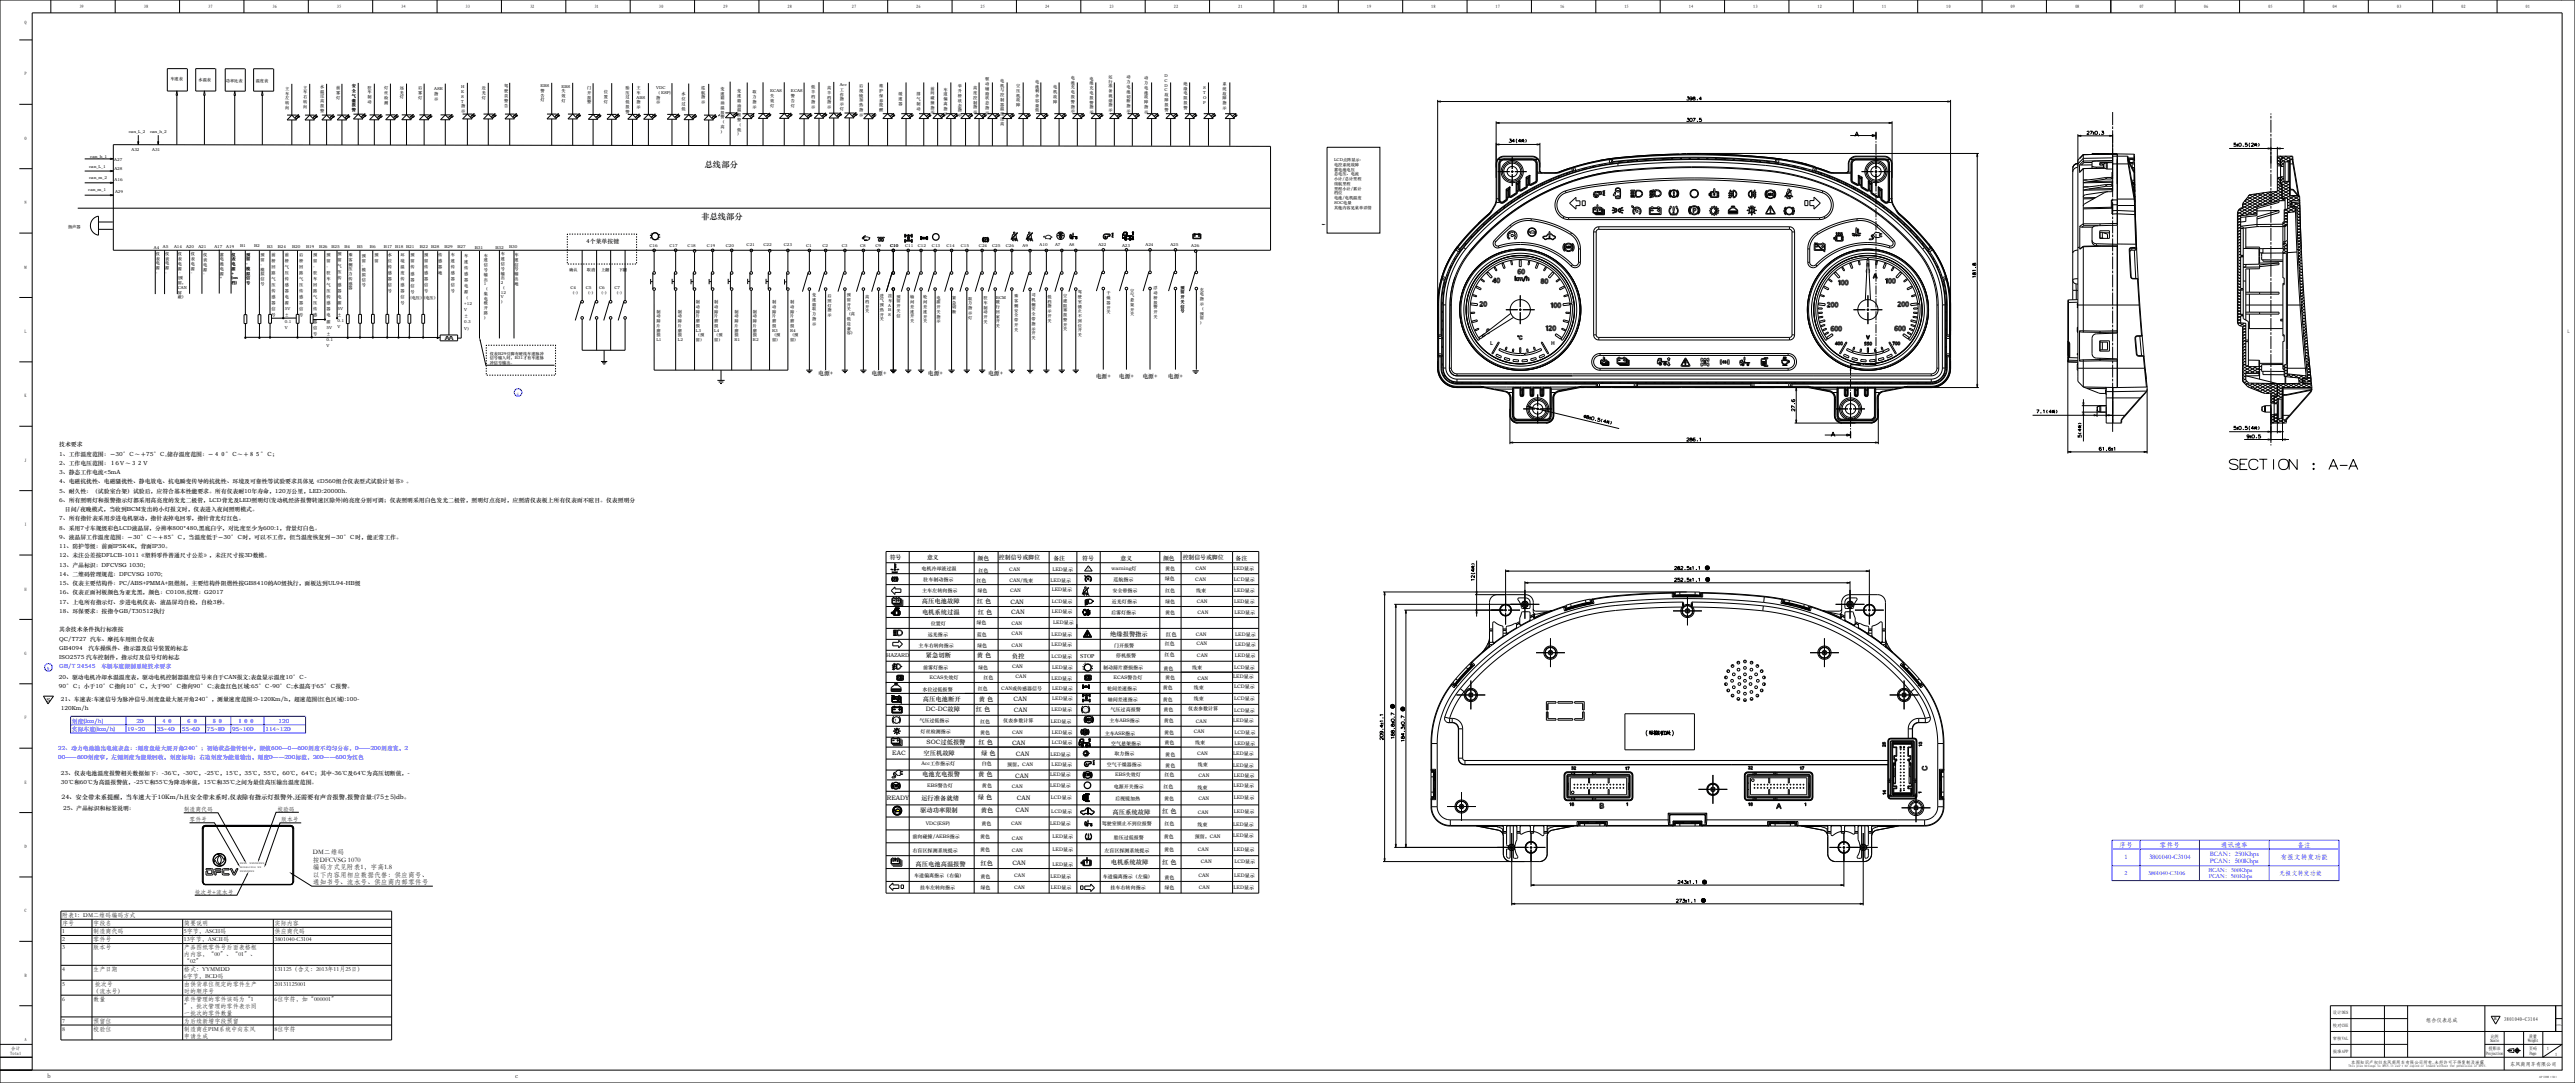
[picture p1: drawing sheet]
<svg xmlns="http://www.w3.org/2000/svg" width="2000mm" height="841mm" viewBox="0 0 2000 841" stroke-linecap="round" stroke-linejoin="round" font-family="sans-serif">
<defs><g id="words">
<g font-size="6.5">
<text x="547" y="129">总线部分</text>
<text x="544" y="170">非总线部分</text>
</g>
<g font-size="5.3" fill="#00f">
<text x="1646" y="658">序号</text>
<text x="1677" y="658">零件号</text>
<text x="1725" y="658">通讯速率</text>
<text x="1784" y="658">备注</text>
<text x="1716" y="664">BCAN：250Kbps</text>
<text x="1650" y="667">1</text>
<text x="1669" y="667">3801040-C3104</text>
<text x="1716" y="670">PCAN：500Kbps</text>
<text x="1771" y="667">有报文转发功能</text>
</g>
<g font-size="5.3">
<text x="243" y="663">DM二维码</text>
<text x="243" y="669">按DFCVSG 1070</text>
<text x="243" y="675">编码方式见附表1，字高1.8</text>
<text x="243" y="681">以下内容用相应数据代替：供应商号、</text>
<text x="243" y="687">通知书号、流水号、供应商内部零件号</text>
</g>
<g font-size="5.1">
<text x="37" y="837">b</text>
<text x="400" y="837">c</text>
</g>
<g font-size="4.9">
<text x="716" y="468">高压电池故障</text>
<text x="759" y="468">红 色</text>
<text x="785" y="469">CAN</text>
<text x="716" y="477">电机系统过温</text>
<text x="760" y="476">红 色</text>
<text x="785" y="477">CAN</text>
<text x="862" y="494">绝缘报警指示</text>
<text x="719" y="511">紧急切断</text>
<text x="759" y="510">黄 色</text>
<text x="786" y="511">负控</text>
<text x="717" y="545">高压电池断开</text>
<text x="760" y="544">黄 色</text>
<text x="787" y="544">CAN</text>
<text x="719" y="552">DC-DC故障</text>
<text x="758" y="552">红 色</text>
<text x="787" y="553">CAN</text>
<text x="720" y="578">SOC过低报警</text>
<text x="760" y="578">红 色</text>
<text x="786" y="578">CAN</text>
<text x="693" y="586">EAC</text>
<text x="717" y="587">空压机故障</text>
<text x="762" y="587">绿 色</text>
<text x="789" y="587">CAN</text>
<text x="716" y="603">电池充电报警</text>
<text x="760" y="603">黄 色</text>
<text x="788" y="604">CAN</text>
<text x="48" y="620">24、安全带未系提醒，当车速大于10Km/h且安全带未系时,仪表除有指示灯报警外,还需要有声音报警,报警音量:(75±5)db。</text>
<text x="689" y="621">READY</text>
<text x="716" y="621">运行准备就绪</text>
<text x="760" y="621">绿 色</text>
<text x="790" y="621">CAN</text>
<text x="715" y="631">驱动功率限制</text>
<text x="762" y="630">黄色</text>
<text x="789" y="630">CAN</text>
<text x="864" y="632">高压系统故障</text>
<text x="903" y="631">红 色</text>
<text x="762" y="671">红色</text>
<text x="786" y="671">CAN</text>
<text x="863" y="671">电机系统故障</text>
<text x="903" y="671">红 色</text>
<text x="711" y="672">高压电池高温报警</text>
</g>
<g font-size="4.7" fill="#00f">
<text x="1715" y="677">BCAN：500Kbps</text>
<text x="1650" y="679">2</text>
<text x="1668" y="679">3801040-C3106</text>
<text x="1715" y="682">PCAN：500Kbps</text>
<text x="1770" y="679">无报文转发功能</text>
</g>
<g font-size="4.7">
<text x="48" y="712">附表1：DM二维码编码方式</text>
<text x="48" y="718">序号</text>
<text x="72" y="718">字段名</text>
<text x="143" y="718">简要说明</text>
<text x="213" y="718">实际内容</text>
<text x="48" y="725">1</text>
<text x="72" y="725">制造商代码</text>
<text x="143" y="725">5字节，ASCII码</text>
<text x="213" y="725">供应商代码</text>
<text x="48" y="731">2</text>
<text x="72" y="731">零件号</text>
<text x="143" y="731">13字节，ASCII码</text>
<text x="213" y="731">3801040-C3104</text>
<text x="48" y="737">3</text>
<text x="72" y="737">版本号</text>
<text x="143" y="737">产品图纸零件号后面表格框</text>
<text x="143" y="743">内内容，“00”、“01”、</text>
<text x="143" y="748">“02”</text>
<text x="48" y="754">4</text>
<text x="72" y="754">生产日期</text>
<text x="143" y="754">格式：YYMMDD</text>
<text x="213" y="754">131125（含义：2013年11月25日）</text>
<text x="143" y="759">6字节，BCD码</text>
<text x="48" y="766">5</text>
<text x="74" y="766">批次号</text>
<text x="143" y="766">由供货单位规定的零件生产</text>
<text x="213" y="766">20131125001</text>
<text x="72" y="771">（流水号）</text>
<text x="143" y="771">时的顺序号</text>
<text x="48" y="777">6</text>
<text x="72" y="777">数量</text>
<text x="143" y="777">单件管理的零件该码为“1</text>
<text x="213" y="777">6位字符，如“000001”</text>
<text x="143" y="783">”，批次管理的零件表示同</text>
<text x="143" y="788">一批次的零件数量</text>
<text x="48" y="794">7</text>
<text x="72" y="794">预留位</text>
<text x="143" y="794">为后续新增字段预留</text>
<text x="48" y="801">8</text>
<text x="72" y="801">校验位</text>
<text x="143" y="801">制造商在PIM系统中向东风</text>
<text x="213" y="801">8位字符</text>
<text x="143" y="806">申请生成</text>
</g>
<g font-size="4.6">
<text x="839" y="511">STOP</text>
<text x="842" y="553">！</text>
</g>
<g font-size="4.5">
<text x="455" y="189">4个菜单按键</text>
<text x="1157" y="268">L</text>
<text x="1205" y="268">H</text>
<text x="636" y="291">电源+</text>
<text x="677" y="291">电源+</text>
<text x="721" y="291">电源+</text>
<text x="767" y="291">电源+</text>
<text x="851" y="293">电源+</text>
<text x="869" y="293">电源+</text>
<text x="887" y="293">电源+</text>
<text x="907" y="293">电源+</text>
<text x="46" y="347">技术要求</text>
<text x="46" y="354">1、工作温度范围：－30°Ｃ～＋75°Ｃ,储存温度范围：－４０°Ｃ～＋８５°Ｃ；</text>
<text x="46" y="361">2、工作电压范围：１6Ｖ～３２Ｖ</text>
<text x="46" y="368">3、静态工作电流&lt;5mA</text>
<text x="46" y="375">4、电磁抗扰性、电磁骚扰性、静电放电、抗电瞬变传导的抗扰性、环境及可靠性等试验要求具体见《D560组合仪表型式试验计划书》。</text>
<text x="46" y="383">5、耐久性：（试验室台架）试验后，应符合基本性能要求。所有仪表耐10年寿命，120万公里，LED:20000h.</text>
<text x="46" y="390">6、所有照明灯和报警指示灯都采用高亮度的发光二极管，LCD背光及LED照明灯(发动机经济报警转速区除外)的亮度分别可调；仪表照明采用白色发光二极管，照明灯点亮时，应照清仪表板上所有仪表而不眩目。仪表照明分</text>
<text x="50" y="397">日间/夜晚模式，当收到BCM发出的小灯报文时，仪表进入夜间照明模式。</text>
<text x="46" y="404">7、所有指针表采用步进电机驱动，指针表掉电回零，指针背光灯红色。</text>
<text x="46" y="411">8、采用7寸车规级彩色LCD液晶屏，分辨率800*480,黑底白字，对比度至少为600:1，背景灯白色。</text>
<text x="46" y="418">9、液晶屏工作温度范围：－30°Ｃ～＋85°Ｃ，当温度低于－30°Ｃ时，可以不工作，但当温度恢复到－30°Ｃ时，能正常工作。</text>
<text x="46" y="426">11、防护等级：前面IP5K4K，背面IP30。</text>
<text x="46" y="433">12、未注公差按DFLCB-1011《塑料零件普通尺寸公差》，未注尺寸按3D数模。</text>
<text x="691" y="434">符号</text>
<text x="720" y="434">意义</text>
<text x="759" y="435">颜色</text>
<text x="776" y="434">控制信号或脚位</text>
<text x="818" y="435">备注</text>
<text x="841" y="435">符号</text>
<text x="870" y="435">意义</text>
<text x="903" y="435">颜色</text>
<text x="919" y="434">控制信号或脚位</text>
<text x="960" y="435">备注</text>
<text x="46" y="440">13、产品标识：DFCVSG 1030;</text>
<text x="46" y="447">14、二维码管理规范：DFCVSG 1070;</text>
<text x="46" y="454">15、仪表主要结构件：PC/ABS+PMMA+阻燃剂，主要结构件阻燃性按GB8410的A0级执行，面板达到UL94-HB级</text>
<text x="46" y="462">16、仪表正面衬板颜色为亚光黑，颜色：C0108,纹理：G2017</text>
<text x="46" y="469">17、上电所有指示灯、步进电机仪表、液晶屏均自检，自检3秒。</text>
<text x="46" y="476">18、环保要求：按指令GB/T30512执行</text>
<text x="46" y="490">其余技术条件执行标准按</text>
<text x="46" y="497">QC/T727 汽车、摩托车用组合仪表</text>
<text x="46" y="505">GB4094</text>
<text x="69" y="505">汽车操纵件、指示器及信号装置的标志</text>
<text x="46" y="512">ISO2575 汽车控制件，指示灯及信号灯的标志</text>
<text x="46" y="527">20、驱动电机冷却水温温度表，驱动电机控制器温度信号来自于CAN报文;表盘显示温度10°Ｃ-</text>
<text x="46" y="534">90°Ｃ；小于10°Ｃ指向10°Ｃ，大于90°Ｃ指向90°Ｃ;表盘红色区域:65°Ｃ-90°Ｃ;水温高于65°Ｃ报警。</text>
<text x="36" y="545">S</text>
<text x="47" y="544">21、车速表:车速信号为脉冲信号,刻度盘最大展开角240°，测量速度范围:0-120Km/h，超速范围(红色区域):100-</text>
<text x="47" y="552">120Km/h</text>
<text x="695" y="561">！</text>
<text x="47" y="602">23、仪表电池温度报警相关数据如下：-36℃，-30℃，-25℃，15℃，35℃，55℃，60℃，64℃；其中-36℃及64℃为高压切断值，-</text>
<text x="47" y="609">30℃和60℃为高温报警值，-25℃和55℃为降功率值，15℃和35℃之间为最佳高压输出温度范围。</text>
<text x="49" y="629">25、产品标识和标签说明：</text>
<text x="143" y="630">制造商代码</text>
<text x="215" y="630">校验码</text>
<text x="147" y="638">零件号</text>
<text x="218" y="638">版本号</text>
<text x="151" y="694">批次号+流水号</text>
<text x="1937" y="792">s</text>
</g>
<g font-size="4.5" fill="#00f">
<text x="46" y="519">GB/T 24545</text>
<text x="78" y="519">车辆车速限制系统技术要求</text>
<text x="56" y="561">刻度(km/h)</text>
<text x="106" y="561">20</text>
<text x="125" y="561">４０</text>
<text x="145" y="561">６０</text>
<text x="164" y="561">８０</text>
<text x="184" y="561">１００</text>
<text x="216" y="561">120</text>
<text x="56" y="568">实际车速(km/h)</text>
<text x="99" y="568">19~20</text>
<text x="122" y="568">35~40</text>
<text x="141" y="568">55~60</text>
<text x="161" y="568">75~80</text>
<text x="180" y="568">95~100</text>
<text x="206" y="568">114~120</text>
<text x="45" y="582">22、动力电池输出电流表盘：:刻度盘最大展开角240°；初始状态指针居中，限值600—0—600刻度不均匀分布，0——200刻度宽，2</text>
<text x="45" y="590">00——600刻度窄，左侧刻度为能量回收，刻度标绿；右边刻度为能量输出，刻度0——200标蓝，200——600为红色</text>
</g>
<g font-size="4.2">
<text x="906" y="494">红色</text>
<text x="688" y="510">HAZARD</text>
</g>
<g font-size="4.1">
<text x="1885" y="793">组合仪表总成</text>
<text x="1945" y="793">3801040-C3104</text>
</g>
<text font-size="4" x="1950" y="827">东风商用车有限公司</text>
<g font-size="3.9">
<text x="716" y="442">电机冷却液过温</text>
<text x="760" y="444">红色</text>
<text x="784" y="443">CAN</text>
<text x="817" y="443">LED显示</text>
<text x="845" y="443">!</text>
<text x="863" y="443">warning灯</text>
<text x="905" y="442">黄色</text>
<text x="929" y="443">CAN</text>
<text x="958" y="443">LED显示</text>
<text x="717" y="451">驻车制动指示</text>
<text x="758" y="452">红色</text>
<text x="784" y="452">CAN/线束</text>
<text x="816" y="452">LED显示</text>
<text x="865" y="451">巡航指示</text>
<text x="905" y="451">绿色</text>
<text x="928" y="451">CAN</text>
<text x="958" y="451">LCD显示</text>
<text x="716" y="460">主车左转向指示</text>
<text x="759" y="460">绿色</text>
<text x="785" y="460">CAN</text>
<text x="817" y="459">LED显示</text>
<text x="864" y="460">安全带指示</text>
<text x="905" y="460">红色</text>
<text x="929" y="460">线束</text>
<text x="959" y="460">LED显示</text>
<text x="817" y="468">LCD显示</text>
<text x="864" y="468">近光灯指示</text>
<text x="905" y="468">绿色</text>
<text x="930" y="468">CAN</text>
<text x="958" y="468">LED显示</text>
<text x="817" y="476">LED显示</text>
<text x="863" y="477">后雾灯指示</text>
<text x="905" y="477">黄色</text>
<text x="930" y="476">CAN</text>
<text x="959" y="477">LED显示</text>
<text x="723" y="485">位置灯</text>
<text x="758" y="485">绿色</text>
<text x="786" y="485">CAN</text>
<text x="818" y="485">LED显示</text>
<text x="721" y="494">远光指示</text>
<text x="759" y="494">蓝色</text>
<text x="786" y="493">CAN</text>
<text x="817" y="494">LED显示</text>
<text x="929" y="494">CAN</text>
<text x="959" y="494">LED显示</text>
<text x="714" y="502">主车右转向指示</text>
<text x="759" y="503">绿色</text>
<text x="786" y="502">CAN</text>
<text x="817" y="502">LED显示</text>
<text x="865" y="502">门开报警</text>
<text x="905" y="501">红色</text>
<text x="929" y="501">CAN</text>
<text x="959" y="501">LED显示</text>
<text x="905" y="509">红色</text>
<text x="930" y="510">CAN</text>
<text x="817" y="511">LCD显示</text>
<text x="867" y="510">停机报警</text>
<text x="959" y="510">LED显示</text>
<text x="717" y="520">前雾灯指示</text>
<text x="760" y="520">绿色</text>
<text x="786" y="519">CAN</text>
<text x="817" y="519">LED显示</text>
<text x="857" y="520">制动蹄片磨损指示</text>
<text x="904" y="520">黄色</text>
<text x="926" y="519">线束</text>
<text x="958" y="520">LCD显示</text>
<text x="722" y="527">ECAS失效灯</text>
<text x="764" y="527">红色</text>
<text x="789" y="526">CAN</text>
<text x="817" y="528">LED显示</text>
<text x="865" y="528">ECAS警告灯</text>
<text x="905" y="527">黄色</text>
<text x="958" y="527">LED显示</text>
<text x="930" y="528">CAN</text>
<text x="717" y="536">水位过低报警</text>
<text x="759" y="535">红色</text>
<text x="778" y="536">CAN或传感器信号</text>
<text x="817" y="536">LED显示</text>
<text x="860" y="536">轮间差速指示</text>
<text x="903" y="535">黄色</text>
<text x="927" y="535">线束</text>
<text x="958" y="535">LCD显示</text>
<text x="817" y="544">LED显示</text>
<text x="860" y="544">轴间差速指示</text>
<text x="903" y="544">黄色</text>
<text x="927" y="544">线束</text>
<text x="958" y="544">LCD显示</text>
<text x="817" y="552">LED显示</text>
<text x="904" y="552">黄色</text>
<text x="923" y="552">仪表参数计算</text>
<text x="863" y="552">气压过高报警</text>
<text x="958" y="553">LCD显示</text>
<text x="714" y="561">气压过低指示</text>
<text x="761" y="561">红色</text>
<text x="779" y="561">仪表参数计算</text>
<text x="816" y="561">LED显示</text>
<text x="862" y="560">主车ABS指示</text>
<text x="904" y="561">黄色</text>
<text x="929" y="561">CAN</text>
<text x="958" y="561">LED显示</text>
<text x="715" y="569">灯丝检测指示</text>
<text x="761" y="570">黄色</text>
<text x="817" y="570">LED显示</text>
<text x="927" y="569">CAN</text>
<text x="959" y="570">LCD显示</text>
<text x="786" y="570">CAN</text>
<text x="858" y="571">主车ASR指示</text>
<text x="904" y="570">黄色</text>
<text x="817" y="578">LCD显示</text>
<text x="863" y="578">空气悬架指示</text>
<text x="904" y="578">黄色</text>
<text x="928" y="578">线束</text>
<text x="959" y="579">LED显示</text>
<text x="816" y="587">LED显示</text>
<text x="866" y="586">取力指示</text>
<text x="905" y="587">黄色</text>
<text x="930" y="586">CAN</text>
<text x="958" y="587">LED显示</text>
<text x="716" y="594">Acc工作指示灯</text>
<text x="763" y="594">白色</text>
<text x="782" y="595">预留，CAN</text>
<text x="817" y="595">LED显示</text>
<text x="860" y="595">空气干燥器指示</text>
<text x="905" y="595">黄色</text>
<text x="930" y="595">线束</text>
<text x="958" y="595">LED显示</text>
<text x="816" y="603">LED显示</text>
<text x="866" y="603">EBS失效灯</text>
<text x="905" y="603">红色</text>
<text x="931" y="603">CAN</text>
<text x="958" y="603">LED显示</text>
<text x="720" y="611">EBS警告灯</text>
<text x="763" y="611">黄色</text>
<text x="786" y="612">CAN</text>
<text x="816" y="611">LED显示</text>
<text x="865" y="612">电源开关指示</text>
<text x="904" y="612">红色</text>
<text x="958" y="611">LED显示</text>
<text x="930" y="612">线束</text>
<text x="816" y="620">LCD显示</text>
<text x="866" y="621">后视镜加热</text>
<text x="904" y="621">黄色</text>
<text x="931" y="621">CAN</text>
<text x="958" y="621">LED显示</text>
<text x="817" y="631">LCD显示</text>
<text x="930" y="632">CAN</text>
<text x="958" y="631">LED显示</text>
<text x="719" y="641">VDC(ESP)</text>
<text x="762" y="641">黄色</text>
<text x="785" y="641">CAN</text>
<text x="816" y="641">LED显示</text>
<text x="856" y="641">驾驶室锁止不到位报警</text>
<text x="905" y="641">红色</text>
<text x="930" y="641">线束</text>
<text x="958" y="642">LED显示</text>
<text x="709" y="650">前向碰撞/AEBS指示</text>
<text x="761" y="651">黄色</text>
<text x="786" y="652">CAN</text>
<text x="817" y="651">LED显示</text>
<text x="865" y="651">胎压过低报警</text>
<text x="904" y="651">黄色</text>
<text x="928" y="651">预留，CAN</text>
<text x="958" y="650">LED显示</text>
<text x="709" y="662">右盲区探测系统提示</text>
<text x="761" y="661">黄色</text>
<text x="786" y="662">CAN</text>
<text x="817" y="661">LED显示</text>
<text x="858" y="662">左盲区探测系统提示</text>
<text x="904" y="661">黄色</text>
<text x="930" y="661">CAN</text>
<text x="958" y="661">LED显示</text>
<text x="933" y="670">CAN</text>
<text x="959" y="670">LCD显示</text>
<text x="817" y="672">LED显示</text>
<text x="710" y="681">车道偏离指示（右偏）</text>
<text x="761" y="682">黄色</text>
<text x="788" y="681">CAN</text>
<text x="816" y="681">LED显示</text>
<text x="857" y="682">车道偏离指示（左偏）</text>
<text x="905" y="682">黄色</text>
<text x="931" y="681">CAN</text>
<text x="959" y="681">LED显示</text>
<text x="715" y="690">挂车左转向指示</text>
<text x="762" y="691">绿色</text>
<text x="788" y="690">CAN</text>
<text x="816" y="690">LED显示</text>
<text x="863" y="690">挂车右转向指示</text>
<text x="904" y="690">绿色</text>
<text x="931" y="691">CAN</text>
<text x="958" y="691">LED显示</text>
</g>
<g font-size="3.5">
<text x="62" y="6">39</text>
<text x="112" y="6">38</text>
<text x="162" y="6">37</text>
<text x="212" y="6">36</text>
<text x="262" y="6">35</text>
<text x="312" y="6">34</text>
<text x="362" y="6">33</text>
<text x="412" y="6">32</text>
<text x="462" y="6">31</text>
<text x="512" y="6">30</text>
<text x="562" y="6">29</text>
<text x="612" y="6">28</text>
<text x="662" y="6">27</text>
<text x="712" y="6">26</text>
<text x="762" y="6">25</text>
<text x="812" y="6">24</text>
<text x="862" y="6">23</text>
<text x="912" y="6">22</text>
<text x="962" y="6">21</text>
<text x="1012" y="6">20</text>
<text x="1062" y="6">19</text>
<text x="1112" y="6">18</text>
<text x="1162" y="6">17</text>
<text x="1212" y="6">16</text>
<text x="1262" y="6">15</text>
<text x="1312" y="6">14</text>
<text x="1362" y="6">13</text>
<text x="1412" y="6">12</text>
<text x="1462" y="6">11</text>
<text x="1512" y="6">10</text>
<text x="1562" y="6">09</text>
<text x="1612" y="6">08</text>
<text x="1662" y="6">07</text>
<text x="1712" y="6">06</text>
<text x="1762" y="6">05</text>
<text x="1812" y="6">04</text>
<text x="1862" y="6">03</text>
<text x="1912" y="6">02</text>
<text x="1962" y="6">01</text>
<text x="19" y="19">Q</text>
<text x="19" y="59">P</text>
<text x="19" y="109">O</text>
<text x="19" y="159">N</text>
<text x="19" y="209">M</text>
<text x="19" y="259">L</text>
<text x="1994" y="259">L</text>
<text x="19" y="309">K</text>
<text x="19" y="359">J</text>
<text x="19" y="409">I</text>
<text x="19" y="459">H</text>
<text x="19" y="509">G</text>
<text x="19" y="559">F</text>
<text x="19" y="609">E</text>
<text x="19" y="659">D</text>
<text x="19" y="709">C</text>
<text x="19" y="759">B</text>
<text x="1812" y="788">设计DES</text>
<text x="1812" y="798">校对CHE</text>
<text x="19" y="809">A</text>
<text x="1812" y="808">审核VAL</text>
<text x="1934" y="809">Scale</text>
<text x="1934" y="806">比例</text>
<text x="1963" y="809">Weight</text>
<text x="1964" y="806">质量</text>
<text x="9" y="815">合计</text>
<text x="1933" y="815">投影法</text>
<text x="1964" y="815">页码</text>
<text x="1978" y="816">1</text>
<text x="8" y="819">Total</text>
<text x="1812" y="818">批准APP</text>
<text x="1931" y="819">Projection</text>
<text x="1965" y="819">Page</text>
<text x="1985" y="820">1</text>
<text x="1826" y="826">本图知识产权归东风商用车有限公司所有,未经许可不得复制及泄露</text>
</g>
<g font-size="3.5" fill="#00f">
<text x="401" y="306">c</text>
<text x="37" y="520">b</text>
</g>
<g font-size="3.2">
<text x="904" y="60">D</text>
<text x="132" y="62">车速表</text>
<text x="154" y="63">水温表</text>
<text x="175" y="63">功率比表</text>
<text x="199" y="64">温度表</text>
<text x="765" y="62">驱</text>
<text x="777" y="64">电</text>
<text x="804" y="64">电</text>
<text x="832" y="61">电</text>
<text x="832" y="65">池</text>
<text x="846" y="62">电</text>
<text x="846" y="66">池</text>
<text x="861" y="60">运</text>
<text x="861" y="64">行</text>
<text x="875" y="61">动</text>
<text x="875" y="65">力</text>
<text x="889" y="62">动</text>
<text x="889" y="65">力</text>
<text x="904" y="64">C</text>
<text x="919" y="66">绝</text>
<text x="222" y="70">主</text>
<text x="235" y="69">主</text>
<text x="249" y="68">水</text>
<text x="249" y="72">温</text>
<text x="261" y="69">前</text>
<text x="273" y="68">安</text>
<text x="273" y="71">全</text>
<text x="285" y="69">驻</text>
<text x="298" y="69">灯</text>
<text x="311" y="69">远</text>
<text x="325" y="69">后</text>
<text x="337" y="70">ASR</text>
<text x="358" y="69">H</text>
<text x="374" y="69">近</text>
<text x="392" y="68">驾</text>
<text x="392" y="72">驶</text>
<text x="420" y="68">EBS</text>
<text x="420" y="71">警</text>
<text x="436" y="68">EBS</text>
<text x="436" y="72">失</text>
<text x="456" y="69">门</text>
<text x="486" y="69">胎</text>
<text x="494" y="69">主</text>
<text x="510" y="69">VDC</text>
<text x="545" y="69">巡</text>
<text x="560" y="70">变</text>
<text x="573" y="72">变</text>
<text x="598" y="72">ECAS</text>
<text x="614" y="72">ECAS</text>
<text x="630" y="69">低</text>
<text x="642" y="69">高</text>
<text x="652" y="67">Acc</text>
<text x="652" y="71">工</text>
<text x="667" y="68">后</text>
<text x="667" y="71">视</text>
<text x="683" y="68">维</text>
<text x="683" y="71">护</text>
<text x="723" y="70">前</text>
<text x="733" y="70">车</text>
<text x="744" y="68">举</text>
<text x="744" y="72">升</text>
<text x="756" y="69">高</text>
<text x="765" y="66">动</text>
<text x="765" y="70">辅</text>
<text x="777" y="67">机</text>
<text x="777" y="71">与</text>
<text x="789" y="68">空</text>
<text x="789" y="71">压</text>
<text x="804" y="68">池</text>
<text x="804" y="72">剩</text>
<text x="818" y="69">电</text>
<text x="832" y="69">充</text>
<text x="846" y="69">充</text>
<text x="861" y="68">准</text>
<text x="861" y="72">备</text>
<text x="875" y="68">电</text>
<text x="889" y="69">电</text>
<text x="904" y="67">D</text>
<text x="904" y="71">C</text>
<text x="919" y="70">缘</text>
<text x="934" y="69">S</text>
<text x="949" y="66">系</text>
<text x="949" y="70">统</text>
<text x="222" y="74">车</text>
<text x="222" y="77">左</text>
<text x="235" y="73">车</text>
<text x="235" y="76">右</text>
<text x="249" y="76">过</text>
<text x="261" y="73">雾</text>
<text x="261" y="77">灯</text>
<text x="273" y="75">气</text>
<text x="285" y="72">车</text>
<text x="285" y="76">制</text>
<text x="298" y="73">丝</text>
<text x="298" y="77">检</text>
<text x="311" y="73">光</text>
<text x="311" y="76">灯</text>
<text x="325" y="73">雾</text>
<text x="325" y="77">灯</text>
<text x="337" y="74">指</text>
<text x="337" y="77">示</text>
<text x="358" y="72">E</text>
<text x="358" y="76">S</text>
<text x="374" y="73">光</text>
<text x="374" y="77">灯</text>
<text x="392" y="75">员</text>
<text x="420" y="75">告</text>
<text x="436" y="75">效</text>
<text x="456" y="73">开</text>
<text x="456" y="77">报</text>
<text x="469" y="72">位</text>
<text x="469" y="76">置</text>
<text x="486" y="73">压</text>
<text x="486" y="76">过</text>
<text x="494" y="73">车</text>
<text x="494" y="77">ABS</text>
<text x="510" y="73">（ ESP)</text>
<text x="510" y="77">指</text>
<text x="529" y="74">水</text>
<text x="529" y="78">位</text>
<text x="545" y="73">航</text>
<text x="545" y="76">指</text>
<text x="560" y="73">速</text>
<text x="560" y="77">箱</text>
<text x="573" y="75">速</text>
<text x="584" y="73">取</text>
<text x="584" y="76">力</text>
<text x="598" y="75">失</text>
<text x="614" y="75">警</text>
<text x="630" y="72">半</text>
<text x="630" y="76">档</text>
<text x="642" y="73">半</text>
<text x="642" y="77">档</text>
<text x="652" y="74">作</text>
<text x="652" y="78">指</text>
<text x="667" y="75">镜</text>
<text x="683" y="75">保</text>
<text x="698" y="74">缓</text>
<text x="698" y="78">速</text>
<text x="712" y="74">排</text>
<text x="712" y="78">气</text>
<text x="723" y="73">向</text>
<text x="723" y="77">碰</text>
<text x="733" y="74">道</text>
<text x="733" y="78">偏</text>
<text x="744" y="75">桥</text>
<text x="756" y="73">度</text>
<text x="756" y="77">控</text>
<text x="765" y="74">助</text>
<text x="765" y="77">状</text>
<text x="777" y="75">控</text>
<text x="789" y="75">机</text>
<text x="804" y="75">余</text>
<text x="818" y="72">机</text>
<text x="818" y="76">故</text>
<text x="832" y="72">电</text>
<text x="832" y="76">报</text>
<text x="846" y="73">电</text>
<text x="846" y="77">报</text>
<text x="861" y="75">就</text>
<text x="875" y="72">池</text>
<text x="875" y="76">切</text>
<text x="889" y="73">池</text>
<text x="889" y="76">故</text>
<text x="904" y="75">故</text>
<text x="919" y="73">电</text>
<text x="919" y="77">阻</text>
<text x="934" y="73">T</text>
<text x="934" y="77">O</text>
<text x="949" y="74">故</text>
<text x="949" y="77">障</text>
<text x="222" y="81">转</text>
<text x="235" y="80">转</text>
<text x="235" y="84">向</text>
<text x="249" y="79">高</text>
<text x="249" y="83">报</text>
<text x="273" y="79">囊</text>
<text x="273" y="83">报</text>
<text x="285" y="80">动</text>
<text x="298" y="80">测</text>
<text x="358" y="80">T</text>
<text x="358" y="83">指</text>
<text x="392" y="79">警</text>
<text x="392" y="83">告</text>
<text x="420" y="79">灯</text>
<text x="436" y="79">灯</text>
<text x="456" y="80">警</text>
<text x="469" y="80">灯</text>
<text x="486" y="80">低</text>
<text x="486" y="84">报</text>
<text x="494" y="80">指</text>
<text x="510" y="80">示</text>
<text x="529" y="82">过</text>
<text x="545" y="80">示</text>
<text x="560" y="81">油</text>
<text x="573" y="79">箱</text>
<text x="573" y="83">油</text>
<text x="584" y="80">指</text>
<text x="584" y="84">示</text>
<text x="598" y="79">效</text>
<text x="598" y="83">灯</text>
<text x="614" y="79">告</text>
<text x="614" y="83">灯</text>
<text x="630" y="80">指</text>
<text x="630" y="84">示</text>
<text x="642" y="80">指</text>
<text x="642" y="84">示</text>
<text x="652" y="82">示</text>
<text x="667" y="79">加</text>
<text x="667" y="82">热</text>
<text x="683" y="79">养</text>
<text x="683" y="83">提</text>
<text x="698" y="82">器</text>
<text x="712" y="82">制</text>
<text x="723" y="81">撞</text>
<text x="733" y="82">离</text>
<text x="744" y="79">状</text>
<text x="744" y="83">态</text>
<text x="756" y="81">制</text>
<text x="765" y="81">态</text>
<text x="777" y="78">制</text>
<text x="777" y="82">器</text>
<text x="789" y="79">故</text>
<text x="789" y="82">障</text>
<text x="804" y="79">容</text>
<text x="804" y="83">量</text>
<text x="818" y="80">障</text>
<text x="832" y="80">警</text>
<text x="832" y="84">指</text>
<text x="846" y="80">警</text>
<text x="861" y="79">绪</text>
<text x="861" y="83">指</text>
<text x="875" y="79">断</text>
<text x="875" y="83">指</text>
<text x="889" y="80">障</text>
<text x="889" y="84">指</text>
<text x="904" y="78">障</text>
<text x="904" y="82">报</text>
<text x="919" y="81">报</text>
<text x="934" y="80">P</text>
<text x="949" y="81">指</text>
<text x="222" y="85">向</text>
<text x="249" y="87">警</text>
<text x="273" y="86">警</text>
<text x="358" y="87">示</text>
<text x="486" y="88">警</text>
<text x="494" y="84">示</text>
<text x="529" y="85">低</text>
<text x="560" y="84">温</text>
<text x="560" y="88">报</text>
<text x="573" y="87">温</text>
<text x="652" y="85">灯</text>
<text x="667" y="86">指</text>
<text x="667" y="90">示</text>
<text x="683" y="86">醒</text>
<text x="712" y="85">动</text>
<text x="723" y="84">指</text>
<text x="723" y="88">示</text>
<text x="733" y="85">指</text>
<text x="733" y="89">示</text>
<text x="744" y="86">指</text>
<text x="756" y="84">指</text>
<text x="756" y="88">示</text>
<text x="765" y="85">指</text>
<text x="765" y="88">示</text>
<text x="777" y="86">温</text>
<text x="777" y="89">度</text>
<text x="804" y="86">低</text>
<text x="832" y="87">示</text>
<text x="846" y="84">指</text>
<text x="846" y="88">示</text>
<text x="861" y="86">示</text>
<text x="875" y="87">示</text>
<text x="889" y="87">示</text>
<text x="904" y="86">警</text>
<text x="919" y="84">警</text>
<text x="949" y="85">示</text>
<text x="560" y="92">警</text>
<text x="560" y="96">（</text>
<text x="573" y="90">报</text>
<text x="573" y="94">警</text>
<text x="744" y="90">示</text>
<text x="777" y="93">过</text>
<text x="560" y="99">高</text>
<text x="573" y="98">（</text>
<text x="573" y="101">低</text>
<text x="777" y="97">高</text>
<text x="100" y="103">can_L_2</text>
<text x="117" y="103">can_h_2</text>
<text x="560" y="103">）</text>
<text x="573" y="105">）</text>
<text x="102" y="117">A32</text>
<text x="118" y="117">A31</text>
<text x="70" y="123">can_h_1</text>
<text x="89" y="125">A27</text>
<text x="1036" y="125">LCD点阵显示:</text>
<text x="69" y="131">can_L_1</text>
<text x="1036" y="129">电控系统故障</text>
<text x="89" y="132">A28</text>
<text x="1036" y="133">蓄电池电压</text>
<text x="1036" y="136">总电压、电流</text>
<text x="69" y="139">can_m_2</text>
<text x="89" y="141">A16</text>
<text x="1036" y="140">小计/总计里程</text>
<text x="1036" y="144">续航里程</text>
<text x="69" y="149">can_m_1</text>
<text x="89" y="150">A29</text>
<text x="1036" y="147">里程小计/累计</text>
<text x="1036" y="151">档位</text>
<text x="1036" y="155">电池/电机温度</text>
<text x="1036" y="158">SOC电量</text>
<text x="1036" y="162">其他内容见菜单详情</text>
<text x="53" y="177">扬声器</text>
<text x="504" y="191">C16</text>
<text x="520" y="192">C17</text>
<text x="534" y="192">C18</text>
<text x="549" y="192">C19</text>
<text x="564" y="191">C20</text>
<text x="580" y="191">C21</text>
<text x="593" y="191">C22</text>
<text x="609" y="191">C23</text>
<text x="626" y="192">C1</text>
<text x="639" y="192">C2</text>
<text x="654" y="192">C3</text>
<text x="668" y="192">C8</text>
<text x="680" y="192">C9</text>
<text x="691" y="192">C10</text>
<text x="703" y="192">C11</text>
<text x="713" y="192">C12</text>
<text x="724" y="192">C13</text>
<text x="735" y="192">C14</text>
<text x="746" y="191">C15</text>
<text x="760" y="192">C24</text>
<text x="770" y="192">C25</text>
<text x="781" y="191">C26</text>
<text x="794" y="191">A9</text>
<text x="807" y="191">A10</text>
<text x="819" y="191">A7</text>
<text x="830" y="191">A8</text>
<text x="853" y="191">A22</text>
<text x="872" y="192">A23</text>
<text x="890" y="191">A24</text>
<text x="909" y="191">A25</text>
<text x="120" y="193">A4</text>
<text x="121" y="198">仪</text>
<text x="127" y="193">A5</text>
<text x="128" y="198">仪</text>
<text x="135" y="193">A14</text>
<text x="144" y="193">A20</text>
<text x="154" y="193">A21</text>
<text x="167" y="192">A17</text>
<text x="176" y="192">A19</text>
<text x="186" y="192">B1</text>
<text x="197" y="192">B2</text>
<text x="208" y="192">B3</text>
<text x="216" y="193">B24</text>
<text x="227" y="193">B20</text>
<text x="238" y="193">B19</text>
<text x="248" y="193">B26</text>
<text x="257" y="193">B25</text>
<text x="268" y="193">B4</text>
<text x="277" y="193">B5</text>
<text x="287" y="193">B6</text>
<text x="298" y="193">B17</text>
<text x="307" y="193">B18 B21</text>
<text x="326" y="193">B22</text>
<text x="335" y="193">B28</text>
<text x="345" y="193">B29</text>
<text x="355" y="193">B27</text>
<text x="369" y="193">B31</text>
<text x="385" y="193">B32</text>
<text x="395" y="193">B30</text>
<text x="925" y="192">A26</text>
<text x="121" y="202">表</text>
<text x="128" y="202">表</text>
<text x="138" y="198">仪</text>
<text x="138" y="202">表</text>
<text x="148" y="198">仪</text>
<text x="148" y="202">表</text>
<text x="158" y="199">仪</text>
<text x="158" y="203">表</text>
<text x="171" y="198">蓄</text>
<text x="171" y="202">电</text>
<text x="180" y="198">仪</text>
<text x="180" y="202">表</text>
<text x="191" y="198">预</text>
<text x="191" y="202">留</text>
<text x="202" y="199">预</text>
<text x="202" y="203">留</text>
<text x="211" y="199">前</text>
<text x="211" y="203">桥</text>
<text x="221" y="199">前</text>
<text x="221" y="203">桥</text>
<text x="232" y="199">后</text>
<text x="232" y="203">桥</text>
<text x="243" y="199">预</text>
<text x="243" y="203">留</text>
<text x="254" y="199">预</text>
<text x="254" y="203">留</text>
<text x="262" y="198">预</text>
<text x="262" y="203">留</text>
<text x="271" y="199">乘</text>
<text x="271" y="202">客</text>
<text x="281" y="200">预</text>
<text x="281" y="203">留</text>
<text x="291" y="199">预</text>
<text x="291" y="203">留</text>
<text x="301" y="199">水</text>
<text x="301" y="204">位</text>
<text x="311" y="199">环</text>
<text x="311" y="203">境</text>
<text x="319" y="199">预</text>
<text x="319" y="204">留</text>
<text x="329" y="199">预</text>
<text x="329" y="204">留</text>
<text x="340" y="198">传</text>
<text x="340" y="203">感</text>
<text x="350" y="199">车</text>
<text x="350" y="204">速</text>
<text x="361" y="199">车</text>
<text x="376" y="199">车</text>
<text x="376" y="203">速</text>
<text x="389" y="198">车</text>
<text x="389" y="202">速</text>
<text x="400" y="199">车</text>
<text x="400" y="203">速</text>
<text x="121" y="205">电</text>
<text x="121" y="209">源</text>
<text x="128" y="205">电</text>
<text x="128" y="209">源</text>
<text x="138" y="206">电</text>
<text x="138" y="209">源</text>
<text x="148" y="206">电</text>
<text x="148" y="209">源</text>
<text x="158" y="206">电</text>
<text x="171" y="206">池</text>
<text x="171" y="210">电</text>
<text x="180" y="206">电</text>
<text x="180" y="210">源</text>
<text x="191" y="206">-</text>
<text x="191" y="210">模</text>
<text x="202" y="207">-</text>
<text x="211" y="208">回</text>
<text x="221" y="208">气</text>
<text x="232" y="208">回</text>
<text x="254" y="208">-</text>
<text x="262" y="208">气</text>
<text x="271" y="206">侧</text>
<text x="271" y="210">压</text>
<text x="281" y="207">-</text>
<text x="301" y="208">传</text>
<text x="311" y="208">温</text>
<text x="319" y="208">传</text>
<text x="329" y="208">传</text>
<text x="340" y="208">器</text>
<text x="350" y="208">传</text>
<text x="361" y="204">速</text>
<text x="361" y="209">传</text>
<text x="376" y="207">信</text>
<text x="389" y="206">信</text>
<text x="389" y="209">号</text>
<text x="400" y="206">信</text>
<text x="400" y="210">号</text>
<text x="121" y="213">-</text>
<text x="128" y="213">-</text>
<text x="148" y="213">-</text>
<text x="158" y="210">源</text>
<text x="158" y="214">-</text>
<text x="171" y="213">源</text>
<text x="180" y="213">+</text>
<text x="191" y="213">拟</text>
<text x="202" y="210">模</text>
<text x="202" y="214">拟</text>
<text x="211" y="213">路</text>
<text x="221" y="213">压</text>
<text x="232" y="213">路</text>
<text x="243" y="213">驻</text>
<text x="254" y="213">驻</text>
<text x="262" y="212">压</text>
<text x="271" y="214">力</text>
<text x="281" y="211">模</text>
<text x="281" y="214">拟</text>
<text x="301" y="213">感</text>
<text x="311" y="213">度</text>
<text x="319" y="213">感</text>
<text x="329" y="213">感</text>
<text x="340" y="213">地</text>
<text x="350" y="213">感</text>
<text x="361" y="214">感</text>
<text x="376" y="210">号</text>
<text x="376" y="214">输</text>
<text x="389" y="213">输</text>
<text x="400" y="214">输</text>
<text x="442" y="210">确认</text>
<text x="456" y="210">取消</text>
<text x="467" y="210">上翻</text>
<text x="481" y="210">下翻</text>
<text x="138" y="217">(预</text>
<text x="138" y="221">留，</text>
<text x="171" y="217">+</text>
<text x="180" y="217">(on</text>
<text x="180" y="221">档)</text>
<text x="191" y="217">信</text>
<text x="191" y="221">号</text>
<text x="202" y="218">信</text>
<text x="202" y="221">号</text>
<text x="211" y="218">气</text>
<text x="221" y="218">传</text>
<text x="232" y="218">气</text>
<text x="243" y="218">车</text>
<text x="254" y="218">车</text>
<text x="262" y="217">传</text>
<text x="262" y="222">感</text>
<text x="271" y="217">传</text>
<text x="271" y="221">感</text>
<text x="281" y="218">信</text>
<text x="281" y="222">号</text>
<text x="301" y="218">器</text>
<text x="311" y="218">传</text>
<text x="319" y="218">器</text>
<text x="329" y="218">器</text>
<text x="350" y="218">器</text>
<text x="361" y="218">器</text>
<text x="376" y="218">出</text>
<text x="376" y="222">1</text>
<text x="389" y="217">出</text>
<text x="389" y="221">2</text>
<text x="400" y="217">出</text>
<text x="400" y="221">地</text>
<text x="138" y="224">CAN</text>
<text x="138" y="228">屏</text>
<text x="211" y="222">压</text>
<text x="211" y="227">传</text>
<text x="221" y="222">感</text>
<text x="221" y="227">器</text>
<text x="232" y="222">压</text>
<text x="232" y="227">传</text>
<text x="243" y="222">回</text>
<text x="243" y="227">路</text>
<text x="254" y="222">气</text>
<text x="254" y="227">压</text>
<text x="262" y="226">器</text>
<text x="271" y="225">器</text>
<text x="301" y="222">信</text>
<text x="301" y="227">号</text>
<text x="311" y="222">感</text>
<text x="311" y="227">器</text>
<text x="319" y="223">信</text>
<text x="319" y="227">号</text>
<text x="329" y="222">信</text>
<text x="329" y="227">号</text>
<text x="350" y="222">信</text>
<text x="350" y="227">号</text>
<text x="361" y="223">电</text>
<text x="361" y="228">源</text>
<text x="376" y="225">（</text>
<text x="389" y="224">（</text>
<text x="389" y="228">12</text>
<text x="443" y="224">C4</text>
<text x="455" y="224">C5</text>
<text x="465" y="224">C6</text>
<text x="477" y="224">C7</text>
<text x="837" y="228">驾</text>
<text x="878" y="226">空</text>
<text x="896" y="225">浮</text>
<text x="917" y="224">预</text>
<text x="917" y="228">留</text>
<text x="932" y="226">充</text>
<text x="138" y="232">蔽）</text>
<text x="211" y="232">感</text>
<text x="221" y="232">电</text>
<text x="232" y="232">感</text>
<text x="243" y="232">气</text>
<text x="254" y="232">传</text>
<text x="262" y="231">电</text>
<text x="311" y="232">信</text>
<text x="319" y="232">(电压）</text>
<text x="329" y="232">(电压）</text>
<text x="361" y="232">（</text>
<text x="376" y="229">集</text>
<text x="376" y="233">电</text>
<text x="389" y="232">V</text>
<text x="443" y="228">（-）</text>
<text x="455" y="228">（-）</text>
<text x="465" y="228">（-）</text>
<text x="477" y="228">（-）</text>
<text x="631" y="230">变</text>
<text x="631" y="234">速</text>
<text x="643" y="231">后</text>
<text x="658" y="230">预</text>
<text x="658" y="234">留</text>
<text x="672" y="231">高</text>
<text x="683" y="230">进</text>
<text x="683" y="234">气</text>
<text x="690" y="231">挂</text>
<text x="696" y="231">预</text>
<text x="707" y="232">轴</text>
<text x="717" y="232">轮</text>
<text x="727" y="232">电</text>
<text x="740" y="232">紧</text>
<text x="752" y="233">取</text>
<text x="764" y="232">驻</text>
<text x="774" y="232">BCM</text>
<text x="788" y="231">乘</text>
<text x="801" y="230">司</text>
<text x="801" y="234">机</text>
<text x="814" y="231">低</text>
<text x="826" y="231">空</text>
<text x="837" y="231">驶</text>
<text x="859" y="228">干</text>
<text x="859" y="232">燥</text>
<text x="878" y="230">气</text>
<text x="878" y="234">悬</text>
<text x="896" y="228">动</text>
<text x="896" y="232">桥</text>
<text x="917" y="231">开</text>
<text x="932" y="229">电</text>
<text x="932" y="233">指</text>
<text x="211" y="236">器</text>
<text x="221" y="236">源</text>
<text x="232" y="236">器</text>
<text x="243" y="236">压</text>
<text x="254" y="236">感</text>
<text x="262" y="236">源</text>
<text x="311" y="236">号</text>
<text x="361" y="237">+12</text>
<text x="376" y="236">极</text>
<text x="389" y="235">）</text>
<text x="540" y="235">制</text>
<text x="540" y="239">动</text>
<text x="555" y="235">制</text>
<text x="555" y="239">动</text>
<text x="600" y="235">制</text>
<text x="600" y="239">动</text>
<text x="614" y="235">制</text>
<text x="614" y="239">动</text>
<text x="631" y="237">箱</text>
<text x="643" y="234">照</text>
<text x="643" y="238">灯</text>
<text x="658" y="237">开</text>
<text x="672" y="235">档</text>
<text x="672" y="239">开</text>
<text x="683" y="238">预</text>
<text x="690" y="234">车</text>
<text x="690" y="238">A</text>
<text x="696" y="235">留</text>
<text x="696" y="238">开</text>
<text x="707" y="235">间</text>
<text x="707" y="239">差</text>
<text x="717" y="235">间</text>
<text x="717" y="239">差</text>
<text x="727" y="236">源</text>
<text x="727" y="239">开</text>
<text x="740" y="236">急</text>
<text x="740" y="239">切</text>
<text x="752" y="236">力</text>
<text x="764" y="236">车</text>
<text x="764" y="240">制</text>
<text x="774" y="236">跛</text>
<text x="774" y="239">行</text>
<text x="788" y="235">客</text>
<text x="788" y="238">侧</text>
<text x="801" y="237">侧</text>
<text x="814" y="235">档</text>
<text x="814" y="239">指</text>
<text x="826" y="234">滤</text>
<text x="826" y="238">阻</text>
<text x="837" y="235">室</text>
<text x="837" y="239">锁</text>
<text x="859" y="236">器</text>
<text x="859" y="240">开</text>
<text x="878" y="238">架</text>
<text x="896" y="236">报</text>
<text x="896" y="240">警</text>
<text x="917" y="235">关</text>
<text x="917" y="239">信</text>
<text x="932" y="237">示</text>
<text x="211" y="241">信</text>
<text x="211" y="246">号</text>
<text x="221" y="241">5V</text>
<text x="221" y="246">±</text>
<text x="232" y="241">信</text>
<text x="232" y="246">号</text>
<text x="243" y="241">传</text>
<text x="243" y="246">感</text>
<text x="254" y="241">器</text>
<text x="254" y="246">电</text>
<text x="262" y="241">5V</text>
<text x="262" y="245">±</text>
<text x="361" y="242">V</text>
<text x="376" y="240">开</text>
<text x="376" y="244">路</text>
<text x="510" y="243">制</text>
<text x="527" y="243">制</text>
<text x="540" y="243">蹄</text>
<text x="555" y="243">蹄</text>
<text x="571" y="243">制</text>
<text x="585" y="243">制</text>
<text x="600" y="243">蹄</text>
<text x="614" y="243">蹄</text>
<text x="631" y="241">取</text>
<text x="631" y="245">力</text>
<text x="643" y="242">指</text>
<text x="643" y="245">示</text>
<text x="658" y="241">关</text>
<text x="658" y="245">（高</text>
<text x="672" y="243">关</text>
<text x="683" y="241">热</text>
<text x="683" y="245">开</text>
<text x="690" y="242">B</text>
<text x="690" y="245">S</text>
<text x="696" y="242">关</text>
<text x="696" y="246">信</text>
<text x="707" y="243">速</text>
<text x="717" y="243">速</text>
<text x="727" y="243">关</text>
<text x="740" y="243">断</text>
<text x="752" y="240">指</text>
<text x="752" y="244">示</text>
<text x="764" y="243">动</text>
<text x="774" y="243">回</text>
<text x="788" y="242">安</text>
<text x="788" y="246">全</text>
<text x="801" y="241">安</text>
<text x="801" y="245">全</text>
<text x="814" y="242">示</text>
<text x="826" y="242">塞</text>
<text x="826" y="245">报</text>
<text x="837" y="243">止</text>
<text x="859" y="243">关</text>
<text x="878" y="241">开</text>
<text x="878" y="245">关</text>
<text x="896" y="243">开</text>
<text x="917" y="243">号</text>
<text x="932" y="241">（</text>
<text x="932" y="244">预</text>
<text x="221" y="250">0.1</text>
<text x="243" y="250">器</text>
<text x="254" y="250">源</text>
<text x="262" y="250">0.1</text>
<text x="361" y="246">±</text>
<text x="361" y="251">0.3</text>
<text x="376" y="247">）</text>
<text x="510" y="246">动</text>
<text x="510" y="250">蹄</text>
<text x="527" y="246">动</text>
<text x="527" y="250">蹄</text>
<text x="540" y="246">片</text>
<text x="540" y="250">磨</text>
<text x="555" y="246">片</text>
<text x="555" y="250">磨</text>
<text x="571" y="246">动</text>
<text x="571" y="250">蹄</text>
<text x="585" y="246">动</text>
<text x="585" y="250">蹄</text>
<text x="600" y="246">片</text>
<text x="600" y="250">磨</text>
<text x="614" y="246">片</text>
<text x="614" y="250">磨</text>
<text x="631" y="248">指</text>
<text x="658" y="248">低</text>
<text x="683" y="249">关</text>
<text x="707" y="246">开</text>
<text x="707" y="250">关</text>
<text x="717" y="247">开</text>
<text x="717" y="250">关</text>
<text x="727" y="247">指</text>
<text x="727" y="250">示</text>
<text x="752" y="248">灯</text>
<text x="764" y="247">开</text>
<text x="764" y="251">关</text>
<text x="774" y="247">家</text>
<text x="774" y="250">开</text>
<text x="788" y="249">带</text>
<text x="801" y="248">带</text>
<text x="814" y="246">开</text>
<text x="814" y="250">关</text>
<text x="826" y="249">警</text>
<text x="837" y="246">不</text>
<text x="837" y="250">到</text>
<text x="896" y="247">关</text>
<text x="932" y="248">留</text>
<text x="932" y="252">）</text>
<text x="221" y="255">V</text>
<text x="243" y="255">信</text>
<text x="254" y="255">5V</text>
<text x="262" y="255">V</text>
<text x="361" y="256">V）</text>
<text x="510" y="254">片</text>
<text x="510" y="258">磨</text>
<text x="527" y="254">片</text>
<text x="527" y="258">磨</text>
<text x="540" y="254">损</text>
<text x="540" y="258">L3</text>
<text x="555" y="254">损</text>
<text x="555" y="258">L4</text>
<text x="571" y="254">片</text>
<text x="571" y="258">磨</text>
<text x="585" y="254">片</text>
<text x="585" y="258">磨</text>
<text x="600" y="254">损</text>
<text x="600" y="258">R3</text>
<text x="614" y="254">损</text>
<text x="614" y="258">R4</text>
<text x="631" y="252">示</text>
<text x="658" y="252">边</text>
<text x="658" y="256">兼</text>
<text x="774" y="254">关</text>
<text x="788" y="253">开</text>
<text x="788" y="257">关</text>
<text x="801" y="252">指</text>
<text x="801" y="256">示</text>
<text x="826" y="253">开</text>
<text x="826" y="257">关</text>
<text x="837" y="254">位</text>
<text x="837" y="257">开</text>
<text x="243" y="260">号</text>
<text x="254" y="260">±</text>
<text x="510" y="261">损</text>
<text x="527" y="261">损</text>
<text x="540" y="261">（预</text>
<text x="555" y="261">（预</text>
<text x="571" y="261">损</text>
<text x="585" y="261">损</text>
<text x="600" y="261">（预</text>
<text x="614" y="261">（预</text>
<text x="658" y="260">容）</text>
<text x="801" y="260">开</text>
<text x="801" y="263">关</text>
<text x="837" y="261">关</text>
<text x="254" y="265">0.1</text>
<text x="254" y="269">V</text>
<text x="510" y="265">L1</text>
<text x="527" y="265">L2</text>
<text x="540" y="265">留）</text>
<text x="555" y="265">留）</text>
<text x="571" y="265">R1</text>
<text x="585" y="265">R2</text>
<text x="600" y="265">留）</text>
<text x="614" y="265">留）</text>
<text x="380" y="275">仪表B29引脚有硬线车速脉冲</text>
<text x="380" y="279">信号输入时，B31才有车速脉</text>
<text x="380" y="283">冲信号输出。</text>
</g>
<text font-size="2.5" x="1824" y="829">This plan belongs to DFCV.It can't be copied or leaked without the permission of DFCV.</text>
<text font-size="2.3" x="1972" y="837">A0-2000×841</text>
<g font-size="2">
<text x="186" y="671">XXXX</text>
<text x="194" y="671">XXXXXXXX</text>
<text x="186" y="674">3801040-C3104</text>
<text x="186" y="677">XXXXXXXX</text>
<text x="200" y="674">XX</text>
</g>
<g font-size="1">
<text x="1985" y="797">Item Versioms</text>
<text x="1986" y="796">项目版本</text>
</g>
</g></defs>
<g fill="#000">
<path d="M703 186v1h5h-5v1z" fill-rule="evenodd"/>
<path d="M703 186v2z" fill-rule="evenodd"/>
<path d="M705 186h1v1h-1z" fill-rule="evenodd"/>
<path d="M705 184l1 1-1 1z" fill-rule="evenodd"/>
<path d="M706 185v1z" fill-rule="evenodd"/>
<path d="M706 184v2v-1z" fill-rule="evenodd"/>
<path d="M703 182v1l3-1v2l-3-1v1z" fill-rule="evenodd"/>
<path d="M705 183l1 1h-1z" fill-rule="evenodd"/>
<path d="M706 182v1h2v-1h1v2l-1-1h-2v1z" fill-rule="evenodd"/>
<path d="M708 183l1 1h-1z" fill-rule="evenodd"/>
<path d="M708 186h1v2h-1z" fill-rule="evenodd"/>
<path d="M841 539h1v1l2-1v2l-2-1v1h-1z" fill-rule="evenodd"/>
<path d="M844 539v1h2v-1h1v2l-1-1h-2v1z" fill-rule="evenodd"/>
<path d="M842 543v1h4h-4v1h-1z" fill-rule="evenodd"/>
<path d="M841 543h1l-1 2z" fill-rule="evenodd"/>
<path d="M843 543h1v1h-1z" fill-rule="evenodd"/>
<path d="M843 541l1 1-1 1z" fill-rule="evenodd"/>
<path d="M844 542v1z" fill-rule="evenodd"/>
<path d="M844 542l1-1-1 1 1 1h-1z" fill-rule="evenodd"/>
<path d="M843 540l1 1h-1z" fill-rule="evenodd"/>
<path d="M846 540l1 1h-1z" fill-rule="evenodd"/>
<path d="M846 543h1v2h-1z" fill-rule="evenodd"/>
<path d="M841 618v3z" fill-rule="evenodd"/>
<path d="M841 618v3z" fill-rule="evenodd"/>
<path d="M841 618v3z" fill-rule="evenodd"/>
<path d="M841 618v3z" fill-rule="evenodd"/>
<path d="M841 618v3z" fill-rule="evenodd"/>
<path d="M841 618l1 3z" fill-rule="evenodd"/>
<path d="M842 617v4z" fill-rule="evenodd"/>
<path d="M842 617v4z" fill-rule="evenodd"/>
<path d="M842 617v4z" fill-rule="evenodd"/>
<path d="M842 617v4z" fill-rule="evenodd"/>
<path d="M842 617v1z" fill-rule="evenodd"/>
<path d="M842 617v1z" fill-rule="evenodd"/>
<path d="M842 617v1z" fill-rule="evenodd"/>
<path d="M842 617v1z" fill-rule="evenodd"/>
<path d="M842 617v1z" fill-rule="evenodd"/>
<path d="M842 617v1z" fill-rule="evenodd"/>
<path d="M842 617v1z" fill-rule="evenodd"/>
<path d="M842 617v1z" fill-rule="evenodd"/>
<path d="M842 617v1z" fill-rule="evenodd"/>
<path d="M842 619v1z" fill-rule="evenodd"/>
<path d="M842 618v1z" fill-rule="evenodd"/>
<path d="M842 617l2 1z" fill-rule="evenodd"/>
<path d="M842 617l2 1z" fill-rule="evenodd"/>
<path d="M842 619v1z" fill-rule="evenodd"/>
<path d="M842 619v1z" fill-rule="evenodd"/>
<path d="M842 618l1 1z" fill-rule="evenodd"/>
<path d="M843 619v1z" fill-rule="evenodd"/>
<path d="M843 618v1z" fill-rule="evenodd"/>
<path d="M843 619v1z" fill-rule="evenodd"/>
<path d="M843 619v1z" fill-rule="evenodd"/>
<path d="M843 618v1z" fill-rule="evenodd"/>
<path d="M844 619v1z" fill-rule="evenodd"/>
<path d="M844 618v1z" fill-rule="evenodd"/>
<path d="M844 619v1z" fill-rule="evenodd"/>
<path d="M844 619v1z" fill-rule="evenodd"/>
<path d="M844 617v1z" fill-rule="evenodd"/>
<path d="M844 618v1z" fill-rule="evenodd"/>
<path d="M844 617v1z" fill-rule="evenodd"/>
<path d="M844 617v1z" fill-rule="evenodd"/>
<path d="M844 617v1z" fill-rule="evenodd"/>
<path d="M844 617v1z" fill-rule="evenodd"/>
<path d="M844 617v1z" fill-rule="evenodd"/>
<path d="M844 617v4z" fill-rule="evenodd"/>
<path d="M843 616l1 1z" fill-rule="evenodd"/>
<path d="M843 616l1 1z" fill-rule="evenodd"/>
<path d="M843 616l1 1z" fill-rule="evenodd"/>
<path d="M843 617h1z" fill-rule="evenodd"/>
<path d="M843 617h1z" fill-rule="evenodd"/>
<path d="M843 617h1z" fill-rule="evenodd"/>
<path d="M843 617h1z" fill-rule="evenodd"/>
<path d="M843 617h1z" fill-rule="evenodd"/>
<path d="M844 617l1 4z" fill-rule="evenodd"/>
<path d="M844 617v1z" fill-rule="evenodd"/>
<path d="M844 617v1z" fill-rule="evenodd"/>
<path d="M844 617v1z" fill-rule="evenodd"/>
<path d="M845 617v4z" fill-rule="evenodd"/>
<path d="M845 617v4z" fill-rule="evenodd"/>
<path d="M845 618v3z" fill-rule="evenodd"/>
<path d="M845 618v3z" fill-rule="evenodd"/>
<path d="M845 618v3z" fill-rule="evenodd"/>
<path d="M845 618v3z" fill-rule="evenodd"/>
<path d="M845 618v3z" fill-rule="evenodd"/>
<path d="M845 618v3z" fill-rule="evenodd"/>
<path d="M844 616h2l-1 1z" fill-rule="evenodd"/>
<path d="M845 617l1-1v1z" fill-rule="evenodd"/>
<path d="M841 618v3z" fill-rule="evenodd"/>
<path d="M842 621v1z" fill-rule="evenodd"/>
<path d="M842 621v1z" fill-rule="evenodd"/>
<path d="M842 621v1z" fill-rule="evenodd"/>
<path d="M842 621v1z" fill-rule="evenodd"/>
<path d="M842 621v1z" fill-rule="evenodd"/>
<path d="M842 621v1z" fill-rule="evenodd"/>
<path d="M842 621v1z" fill-rule="evenodd"/>
<path d="M842 621v1z" fill-rule="evenodd"/>
<path d="M842 621v1z" fill-rule="evenodd"/>
<path d="M842 621v1z" fill-rule="evenodd"/>
<path d="M842 621v1z" fill-rule="evenodd"/>
<path d="M842 621l2 1z" fill-rule="evenodd"/>
<path d="M842 620v1z" fill-rule="evenodd"/>
<path d="M842 621l2 1z" fill-rule="evenodd"/>
<path d="M842 619l1 2z" fill-rule="evenodd"/>
<path d="M842 619v2z" fill-rule="evenodd"/>
<path d="M843 620v1z" fill-rule="evenodd"/>
<path d="M843 619v2z" fill-rule="evenodd"/>
<path d="M843 619v2z" fill-rule="evenodd"/>
<path d="M843 622h1h2z" fill-rule="evenodd"/>
<path d="M844 620v1z" fill-rule="evenodd"/>
<path d="M844 619v2z" fill-rule="evenodd"/>
<path d="M844 619v2z" fill-rule="evenodd"/>
<path d="M844 621v1z" fill-rule="evenodd"/>
<path d="M844 621v1z" fill-rule="evenodd"/>
<path d="M844 621v1z" fill-rule="evenodd"/>
<path d="M845 621l1 1h-2z" fill-rule="evenodd"/>
<path d="M843 622h1z" fill-rule="evenodd"/>
<path d="M843 622h1z" fill-rule="evenodd"/>
<path d="M843 622h1z" fill-rule="evenodd"/>
<path d="M843 622h1z" fill-rule="evenodd"/>
<path d="M843 622h1z" fill-rule="evenodd"/>
<path d="M843 622h1z" fill-rule="evenodd"/>
<path d="M843 622h1z" fill-rule="evenodd"/>
<path d="M843 622h1z" fill-rule="evenodd"/>
<path d="M844 618v3z" fill-rule="evenodd"/>
<path d="M844 621v1z" fill-rule="evenodd"/>
</g>
<g fill="#ff0">
<path d="M696 629v2z" fill-rule="evenodd"/>
<path d="M696 629v2z" fill-rule="evenodd"/>
<path d="M695 629l1 2z" fill-rule="evenodd"/>
<path d="M695 630l1 1z" fill-rule="evenodd"/>
<path d="M699 630v1z" fill-rule="evenodd"/>
<path d="M699 630v1z" fill-rule="evenodd"/>
<path d="M698 628l1 3z" fill-rule="evenodd"/>
<path d="M696 629l2-1v2h-2z" fill-rule="evenodd"/>
<path d="M695 629v1z" fill-rule="evenodd"/>
<path d="M695 629v1z" fill-rule="evenodd"/>
<path d="M694 629h1v1z" fill-rule="evenodd"/>
<path d="M700 628v2v1z" fill-rule="evenodd"/>
<path d="M700 630v1l-1 1h-1z" fill-rule="evenodd"/>
<path d="M695 632h2h2l-1 1a2.1 2.1 0 0 1-3-1z" fill-rule="evenodd"/>
<path d="M694 630l2 3-2-1z" fill-rule="evenodd"/>
<path d="M694 627v3v2v-1z" fill-rule="evenodd"/>
<path d="M699 627l1 1v1z" fill-rule="evenodd"/>
<path d="M696 626h2l1 1h-2h-2z" fill-rule="evenodd"/>
<path d="M695 627l1-1-2 2z" fill-rule="evenodd"/>
<path d="M694 628v3l-1-1z" fill-rule="evenodd"/>
<path d="M694 627h1l-1 1z" fill-rule="evenodd"/>
</g>
<g fill="#f00">
<path d="M694 548l6 1h-6z" fill-rule="evenodd"/>
<path d="M698 548l3 1v5l-1-5z" fill-rule="evenodd"/>
<path d="M693 549h7h-7v4l8 1h-8z" fill-rule="evenodd"/>
<path d="M693 553h7v-4l1 5z" fill-rule="evenodd"/>
<path d="M698 551l1-1v2z" fill-rule="evenodd"/>
<path d="M699 550l1 1-1 1z" fill-rule="evenodd"/>
<path d="M694 551h1z" fill-rule="evenodd"/>
<path d="M699 551h1z" fill-rule="evenodd"/>
<path d="M699 551v1z" fill-rule="evenodd"/>
<path d="M698 548l2 1h-2z" fill-rule="evenodd"/>
<path d="M845 627v1v3z" fill-rule="evenodd"/>
<path d="M845 489l-3 5h5l-2-4-3 4 3-5 3 6h-7z" fill-rule="evenodd"/>
<path d="M844 493h1l-1 1 1-1z" fill-rule="evenodd"/>
<path d="M845 492l-1 1z" fill-rule="evenodd"/>
<path d="M699 475v2z" fill-rule="evenodd"/>
<path d="M695 474h3l1 1-1-1z" fill-rule="evenodd"/>
<path d="M694 474h1l-1 1z" fill-rule="evenodd"/>
<path d="M694 475v-1v4z" fill-rule="evenodd"/>
<path d="M699 475v2l-1 1 1-1z" fill-rule="evenodd"/>
<path d="M694 477l4 1h-3z" fill-rule="evenodd"/>
<path d="M694 475v2z" fill-rule="evenodd"/>
<path d="M695 474v4z" fill-rule="evenodd"/>
<path d="M698 474v4z" fill-rule="evenodd"/>
<path d="M692 475h2v1h-2h1h-1z" fill-rule="evenodd"/>
<path d="M692 476h2z" fill-rule="evenodd"/>
<path d="M695 472l1 1z" fill-rule="evenodd"/>
<path d="M696 472l-1 1z" fill-rule="evenodd"/>
<path d="M695 473h1h-1v1z" fill-rule="evenodd"/>
<path d="M696 472l1 1z" fill-rule="evenodd"/>
<path d="M696 473v-1z" fill-rule="evenodd"/>
<path d="M696 473v1z" fill-rule="evenodd"/>
<path d="M697 472v1z" fill-rule="evenodd"/>
<path d="M697 473v-1z" fill-rule="evenodd"/>
<path d="M697 473v1z" fill-rule="evenodd"/>
<path d="M698 472v1z" fill-rule="evenodd"/>
<path d="M698 472v1z" fill-rule="evenodd"/>
<path d="M698 473v1z" fill-rule="evenodd"/>
</g>
<g fill="#ff0">
<path d="M693 541h1h-1v4h6h-6z" fill-rule="evenodd"/>
<path d="M693 545h6z" fill-rule="evenodd"/>
<path d="M695 540v1h3v-1h1v1h-5z" fill-rule="evenodd"/>
<path d="M694 540h1l-1 1z" fill-rule="evenodd"/>
<path d="M697 543h1z" fill-rule="evenodd"/>
<path d="M698 542l1 1-1-1-1 1z" fill-rule="evenodd"/>
<path d="M699 541h1v4h-1z" fill-rule="evenodd"/>
<path d="M698 543l1-1-1 1z" fill-rule="evenodd"/>
<path d="M698 542v1z" fill-rule="evenodd"/>
<path d="M698 542l1 1h-1z" fill-rule="evenodd"/>
<path d="M694 542h1v1h-1h1h-1z" fill-rule="evenodd"/>
<path d="M694 543h1z" fill-rule="evenodd"/>
<path d="M694 543h1z" fill-rule="evenodd"/>
<path d="M698 543h1z" fill-rule="evenodd"/>
<path d="M698 542h1z" fill-rule="evenodd"/>
<path d="M699 541h1z" fill-rule="evenodd"/>
<path d="M693 540l7 6z" fill-rule="evenodd"/>
</g>
<g fill="#0f0">
<path d="M1117 79l2-1v1z" fill-rule="evenodd"/>
<path d="M1512 78l3 1h-3z" fill-rule="evenodd"/>
<path d="M1162 95h3v1z" fill-rule="evenodd"/>
<path d="M1467 95h3l-3 1z" fill-rule="evenodd"/>
<path d="M1162 112h3v1z" fill-rule="evenodd"/>
<path d="M1194 112h2l-2 1z" fill-rule="evenodd"/>
<path d="M1535 298h1v3z" fill-rule="evenodd"/>
<path d="M1536 119v3h-1z" fill-rule="evenodd"/>
<path d="M1173 344l2-1v1z" fill-rule="evenodd"/>
<path d="M1456 343l3 1h-3z" fill-rule="evenodd"/>
<path d="M1395 326h1l-1 3z" fill-rule="evenodd"/>
<path d="M1395 301l1 2h-1z" fill-rule="evenodd"/>
</g>
<g fill="#f00">
<path d="M1454 104l3 1-3 1z" fill-rule="evenodd"/>
<path d="M1434 337l3 1-3 1z" fill-rule="evenodd"/>
</g>
<g fill="#0f0">
<path d="M1188 316l2 1-2-1z" fill-rule="evenodd"/>
<path d="M1198 318l3 1z" fill-rule="evenodd"/>
<path d="M1606 351l3-1v1z" fill-rule="evenodd"/>
<path d="M1665 350l3 1h-3z" fill-rule="evenodd"/>
<path d="M1769 335h2v1z" fill-rule="evenodd"/>
<path d="M1761 335h3l-3 1z" fill-rule="evenodd"/>
<path d="M1773 341h2v1z" fill-rule="evenodd"/>
<path d="M1761 341h3l-3 1z" fill-rule="evenodd"/>
<path d="M1636 322h2v1z" fill-rule="evenodd"/>
<path d="M1626 322h3l-3 1z" fill-rule="evenodd"/>
<path d="M1769 115h2v1z" fill-rule="evenodd"/>
<path d="M1761 115h3l-3 1z" fill-rule="evenodd"/>
<path d="M1614 105h2v1z" fill-rule="evenodd"/>
<path d="M1638 105h3l-3 1z" fill-rule="evenodd"/>
<path d="M1618 313h1l-1 2z" fill-rule="evenodd"/>
<path d="M1618 320l1 3h-1z" fill-rule="evenodd"/>
<path d="M1075 460l1 2h-1z" fill-rule="evenodd"/>
<path d="M1075 667h1l-1 2z" fill-rule="evenodd"/>
<path d="M1084 469l1 3h-1z" fill-rule="evenodd"/>
<path d="M1084 656h1l-1 2z" fill-rule="evenodd"/>
<path d="M1092 656v2z" fill-rule="evenodd"/>
<path d="M1092 474v2z" fill-rule="evenodd"/>
<path d="M1147 474v2h-1z" fill-rule="evenodd"/>
<path d="M1146 459h1v3z" fill-rule="evenodd"/>
<path d="M1184 453l3-1v1z" fill-rule="evenodd"/>
<path d="M1434 452l3 1h-3z" fill-rule="evenodd"/>
<path d="M1169 443h3v1z" fill-rule="evenodd"/>
<path d="M1449 443h3l-3 1z" fill-rule="evenodd"/>
<path d="M1174 702l3-1v1z" fill-rule="evenodd"/>
<path d="M1445 701l2 1h-2z" fill-rule="evenodd"/>
<path d="M1430 687h2l-2 1z" fill-rule="evenodd"/>
<path d="M1189 687h3v1z" fill-rule="evenodd"/>
</g>
<g fill="#000">
<path d="M1989 0h1z" fill-rule="evenodd"/>
<path d="M1989 0h1z" fill-rule="evenodd"/>
<path d="M107 110v2z" fill-rule="evenodd"/>
<path d="M107 110h1l-1 2z" fill-rule="evenodd"/>
<path d="M122 110h1v2z" fill-rule="evenodd"/>
<path d="M123 110v2z" fill-rule="evenodd"/>
<path d="M717 186l1-1z" fill-rule="evenodd"/>
<path d="M717 184l1 1z" fill-rule="evenodd"/>
<path d="M718 185v-1v2v-1l-1 1z" fill-rule="evenodd"/>
<path d="M718 185v1z" fill-rule="evenodd"/>
<path d="M718 184v1z" fill-rule="evenodd"/>
<path d="M372 262l2 3h-1z" fill-rule="evenodd"/>
<path d="M1327 441v1z" fill-rule="evenodd"/>
<path d="M1326 442l1-1v1z" fill-rule="evenodd"/>
<path d="M1325 442l2-1-1 1z" fill-rule="evenodd"/>
<path d="M1325 441h2l-2 1z" fill-rule="evenodd"/>
<path d="M1325 440l2 1h-2z" fill-rule="evenodd"/>
<path d="M1325 440h1l1 1z" fill-rule="evenodd"/>
<path d="M1326 440h1v1z" fill-rule="evenodd"/>
<path d="M1327 440v1z" fill-rule="evenodd"/>
<path d="M1327 440v1z" fill-rule="evenodd"/>
<path d="M1328 450l-1 1z" fill-rule="evenodd"/>
<path d="M1326 451l2-1-1 1z" fill-rule="evenodd"/>
<path d="M1325 451l3-1-2 1z" fill-rule="evenodd"/>
<path d="M1325 450h3l-3 1z" fill-rule="evenodd"/>
<path d="M1325 449l3 1h-3z" fill-rule="evenodd"/>
<path d="M1325 449h1l2 1-3-1z" fill-rule="evenodd"/>
<path d="M1326 449h1l1 1z" fill-rule="evenodd"/>
<path d="M1327 449h1v1z" fill-rule="evenodd"/>
<path d="M1328 449v1z" fill-rule="evenodd"/>
<path d="M843 533v1z" fill-rule="evenodd"/>
<path d="M843 532v1z" fill-rule="evenodd"/>
<path d="M843 533l1-1v2l-1-1v1z" fill-rule="evenodd"/>
<path d="M844 533v1z" fill-rule="evenodd"/>
<path d="M844 532v1z" fill-rule="evenodd"/>
<path d="M1083 549l-1 1z" fill-rule="evenodd"/>
<path d="M1081 550l2-1-1 1z" fill-rule="evenodd"/>
<path d="M1080 549h3l-2 1z" fill-rule="evenodd"/>
<path d="M1080 548l3 1h-3z" fill-rule="evenodd"/>
<path d="M1080 548l3 1-3-1z" fill-rule="evenodd"/>
<path d="M1080 548l1-1 2 2z" fill-rule="evenodd"/>
<path d="M1081 547h1l1 2z" fill-rule="evenodd"/>
<path d="M1082 547l1 1v1z" fill-rule="evenodd"/>
<path d="M1083 548v1z" fill-rule="evenodd"/>
<path d="M1090 552l1-1z" fill-rule="evenodd"/>
<path d="M1089 552l2-1-1 1z" fill-rule="evenodd"/>
<path d="M1088 551h3l-2 1z" fill-rule="evenodd"/>
<path d="M1088 551h3h-3z" fill-rule="evenodd"/>
<path d="M1088 550l3 1h-3z" fill-rule="evenodd"/>
<path d="M1088 550l1-1 2 2z" fill-rule="evenodd"/>
<path d="M1089 549h1l1 2z" fill-rule="evenodd"/>
<path d="M1090 549l1 1v1z" fill-rule="evenodd"/>
<path d="M1091 550v1z" fill-rule="evenodd"/>
<path d="M184 671l1-1 1 3z" fill-rule="evenodd"/>
<path d="M189 668l1-1 1 3z" fill-rule="evenodd"/>
<path d="M193 677l-1 3-1-1z" fill-rule="evenodd"/>
<path d="M201 667h1l-2 3z" fill-rule="evenodd"/>
<path d="M206 671h1l-2 3z" fill-rule="evenodd"/>
<path d="M225 677l2 1v1z" fill-rule="evenodd"/>
<path d="M1324 700l-1 1z" fill-rule="evenodd"/>
<path d="M1323 701l1-1-1 1z" fill-rule="evenodd"/>
<path d="M1322 700h2l-1 1z" fill-rule="evenodd"/>
<path d="M1321 699l3 1h-2z" fill-rule="evenodd"/>
<path d="M1322 698l2 2-3-1z" fill-rule="evenodd"/>
<path d="M1322 698h1l1 2-2-2z" fill-rule="evenodd"/>
<path d="M1323 698l1 2z" fill-rule="evenodd"/>
<path d="M1323 698h1v2z" fill-rule="evenodd"/>
<path d="M1324 698v2z" fill-rule="evenodd"/>
<path d="M1325 685l-1 1z" fill-rule="evenodd"/>
<path d="M1323 686l2-1-1 1z" fill-rule="evenodd"/>
<path d="M1323 686l2-1-2 1z" fill-rule="evenodd"/>
<path d="M1322 685h3l-2 1z" fill-rule="evenodd"/>
<path d="M1323 684l2 1h-3z" fill-rule="evenodd"/>
<path d="M1323 684l2 1-2-1z" fill-rule="evenodd"/>
<path d="M1323 684h1l1 1z" fill-rule="evenodd"/>
<path d="M1324 684h1v1z" fill-rule="evenodd"/>
<path d="M1325 684v1z" fill-rule="evenodd"/>
</g>
<g fill="none" stroke="#000" stroke-width=".78">
<path d="M0 0h2000v841h-2000zM39 0v10M89 0v10M139 0v10M189 0v10M239 0v10M289 0v10M339 0v10M389 0v10M439 0v10M489 0v10M539 0v10"/>
<path d="M589 0v10M639 0v10M689 0v10M739 0v10M789 0v10M839 0v10M889 0v10M939 0v10M989 0v10M1039 0v10M1089 0v10M1139 0v10"/>
<path d="M1189 0v10M1239 0v10M1289 0v10M1339 0v10M1389 0v10M1439 0v10M1489 0v10M1539 0v10M1589 0v10M1639 0v10M1689 0v10M1739 0v10"/>
<path d="M1789 0v10M1839 0v10M1889 0v10M1939 0v10M15 31h10M145 53h-15v18h16v-18M167 53h-15v18h16v-18M190 53h-15v18h16v-18M212 53h-15v18h16v-18M137 71l1 3h-1zM137 74v38M159 71v3h-1z"/>
<path d="M159 74v38M182 71l1 3h-1zM182 74v38M204 71v3h-1zM204 74v38M227 65v24M241 65v24M254 65v24M266 65v24M278 64v25M291 65v24M303 65v24"/>
<path d="M316 65v24M329 65v24M346 65v24M363 64v25M379 64v25M396 64v25M429 64v25M445 64v25M461 65v24M475 65v24M491 65v24M504 65v24"/>
<path d="M522 65v24M535 65v24M550 65v24M567 63v25M580 64v24M593 64v24M609 64v24M625 64v24M636 64v24M648 64v24M660 64v24M674 64v24"/>
<path d="M689 64v24M704 64v24M717 64v24M728 64v24M739 64v24M750 64v24M760 64v24M771 64v24M782 64v24M795 64v24M808 64v24M823 64v24"/>
<path d="M837 64v24M851 64v24M866 64v24M879 64v24M894 64v24M909 64v24M924 64v24M939 64v24M955 64v24M1117 79l2-1v1zM1117 78v208M1119 79h393"/>
<path d="M1310 75h2l-1 1h1a1.1 1.1 0 0 1-1 2 1 1 0 0 1-1-1M1314 76a.9 .9 0 0 0-1-1 .9 .9 0 0 0 0 1v1l1-1v2l-1-1M1315 75v1l2 1a.8 .8 0 0 1-1 1 1.1 1.1 0 0 1-1-2h2zM1318 78h.1M1322 77h-2l1-2v3M1512 78l3 1h-3zM1515 78v208M15 81h10M223 89h7M227 93v20M227 89l3 4h-7zM231 90l1-1-1 1z"/>
<path d="M231 90l-2 1M231 91l2-1-1 1zM232 91l-2 1M237 89h7M241 89l3 4h-7zM241 93v20M245 90l1-1-1 1zM245 90l-2 1M245 91l2-1-1 1zM246 91l-2 1M250 89h7M254 89l3 4h-7z"/>
<path d="M254 93v20M258 90l1-1-1 1zM258 90l-2 1M258 91l2-1-1 1zM259 91l-2 1M262 89h7M266 89l3 4h-7zM266 93v20M270 90l1-1-1 1zM270 90l-2 1M270 91l2-1-1 1zM271 91l-2 1"/>
<path d="M275 89h7M278 89l4 3h-7zM278 92v21M282 89l2-1-1 2zM283 89l-2 2M283 90l1-1v2zM283 90l-1 2M287 89h7M291 93v20M291 89l3 4h-7zM295 89h1l-1 1zM295 90l-2 1"/>
<path d="M296 90h1l-1 1zM296 91l-2 1M300 89h7M303 89l4 4h-7zM303 93v20M307 89h2l-1 1zM308 90l-2 1M308 90h1v1zM308 91l-1 1M312 89h7M316 89l3 4h-7zM316 93v20"/>
<path d="M320 89h1l-1 1zM320 90l-2 1M321 90h1l-1 1zM321 91l-2 1M326 89h7M329 89l4 4h-7zM329 93v20M333 89h2l-1 1zM334 90l-2 1M334 90h2l-1 1zM335 91l-2 1M342 89h8"/>
<path d="M346 89l4 4h-8zM346 93v20M350 89h1l-1 1zM350 90l-2 1M351 90h1l-1 1zM351 91l-2 1M359 89h8M363 89l4 3h-8zM363 92v21M367 89l1-1v2zM367 89l-1 2M368 90l1-1-1 2z"/>
<path d="M368 90l-2 2M376 89h7M379 89l4 3h-7zM379 92v21M383 89l2-1-1 2zM384 89l-2 2M384 90l1-1v2zM384 90l-1 2M392 89h8M396 89l4 3h-8zM396 92v21M400 89l1-1-1 2z"/>
<path d="M400 89l-2 2M401 90l1-1-1 2zM401 90l-2 2M425 89h7M429 92v21M429 89l3 3h-7zM433 89l1-1-1 2zM433 89l-2 2M433 90l2-1-1 2zM434 90l-2 2M441 89h8M445 89l4 3h-8z"/>
<path d="M445 92v21M449 89l1-1-1 2zM449 89l-2 2M450 90l1-1-1 2zM450 90l-2 2M457 89h7M461 93v20M461 89l3 4h-7zM465 89h1l-1 1zM465 89l-2 2M465 90h2l-1 1zM466 91l-2 1"/>
<path d="M471 89h8M475 89l4 4h-8zM475 93v20M479 89l2-1-1 2zM479 89l-1 2M480 90h1v1zM480 90l-2 2M488 89h7M491 89l4 4h-7zM491 93v20M495 89l2-1-1 2zM496 89l-2 2"/>
<path d="M496 90h2l-1 1zM496 90l-1 2M500 89h7M504 89l3 4h-7zM504 93v20M508 89l1-1-1 2zM508 89l-2 2M508 90h2l-1 1zM509 90l-2 2M518 89h8M522 89l4 4h-8zM522 93v20"/>
<path d="M526 89l1-1v2zM526 89l-2 2M527 90h1l-1 1zM527 90l-2 2M531 89h8M535 89l4 4h-8zM535 93v20M539 89h1v1zM539 90l-2 1M540 90h1l-1 1zM540 91l-2 1M547 89h7"/>
<path d="M550 89l4 4h-7zM550 93v20M554 90l2-1-1 1zM555 90l-2 1M555 91l2-1-1 1zM556 91l-2 1M559 89l-1 1M563 88h8M567 91v22M567 88l4 3h-8zM571 88l2-1-1 2zM571 88l-1 2"/>
<path d="M572 89l1-1-1 2zM572 89l-2 2M577 88h7M580 88l4 4h-7zM580 92v21M584 89l2-1-1 1zM585 89l-2 1M585 90h1M585 90l-1 1M589 88h7M593 92v21M593 88l3 4h-7z"/>
<path d="M597 88h1l-1 1zM597 89l-2 1M597 89h2l-1 1zM598 90l-2 1M605 88h8M609 88l4 4h-8zM609 92v21M613 88h2l-1 1zM613 89l-1 1M614 89h1v1zM614 90l-2 1M621 88h7"/>
<path d="M625 88l3 4h-7zM625 92v21M629 89l1-1-1 1zM629 89l-2 1M629 90l2-1-1 1zM630 90l-2 1M632 88h8M636 92v21M636 88l4 4h-8zM640 88h2l-1 1zM640 89l-1 1M641 89h1v1z"/>
<path d="M641 90l-2 1M644 88h7M648 92v21M648 88l3 4h-7zM652 88h1l-1 1zM652 88l-2 2M652 89h2l-1 1zM653 90l-2 1M656 88h7M660 88l3 4h-7zM660 92v21M664 88l1-1-1 2z"/>
<path d="M664 88l-2 2M664 89h2l-1 1zM665 89l-2 2M671 88h7M674 92v21M674 88l4 4h-7zM678 89l2-1-1 1zM679 89l-2 1M680 90l-2 1M681 89l-2 1h1M686 88h7M689 92v21"/>
<path d="M689 88l4 4h-7zM693 89l1-1-1 1zM693 89l-2 1M694 90l1-1-1 1zM694 90l-2 1M700 88h7M704 88l3 4h-7zM704 92v21M707 89l2-1-1 1zM707 89l-1 1M708 90l1-1v1zM708 90l-1 1"/>
<path d="M714 88h7M717 88l4 4h-7zM717 92v21M721 89l1-1v1zM721 89l-2 1M722 90l1-1-1 1zM722 90l-2 1M725 88h7M728 88l4 4h-7zM728 92v21M732 89l1-1-1 1zM732 89l-2 1"/>
<path d="M733 90l1-1-1 1zM733 90l-2 1M735 88h7M739 88l3 4h-7zM739 92v21M742 89l1-1v1zM742 89l-1 1M743 90l1-1-1 1zM743 90l-2 1M746 88h8M750 88l4 4h-8zM750 92v21"/>
<path d="M753 89l2-1-1 1zM754 89l-2 1M754 90l2-1-1 1zM755 90l-2 1M757 88h7M760 88l4 4h-7zM760 92v21M764 89l1-1v1zM764 89l-2 1M765 90l1-1-1 1zM765 90l-2 1M767 88h7"/>
<path d="M771 88l3 4h-7zM771 92v21M774 89l2-1-1 1zM775 89l-2 1M775 90l2-1-1 1zM775 90l-1 1M779 88h7M782 88l4 4h-7zM782 92v21M786 89l1-1-1 1zM786 89l-2 1M786 90l2-1-1 1z"/>
<path d="M787 90l-2 1M791 88h7M795 88l3 4h-7zM795 92v21M798 89l2-1-1 1zM798 89l-1 1M799 90l1-1v1zM799 90l-2 1M805 88h7M808 88l4 4h-7zM808 92v21M812 89l1-1-1 1z"/>
<path d="M812 89l-2 1M813 90l1-1-1 1zM813 90l-2 1M819 88h7M823 88l3 4h-7zM823 92v21M826 89l2-1-1 1zM826 89l-1 1M827 90l1-1-1 1zM827 90l-2 1M833 88h7M837 88l3 4h-7z"/>
<path d="M837 92v21M840 89l2-1-1 1zM841 89l-2 1M841 90l1-1v1zM841 90l-1 1M847 88h8M851 88l4 4h-8zM851 92v21M855 89l1-1-1 1zM855 89l-2 1M855 90l2-1-1 1zM856 90l-2 1"/>
<path d="M862 88h7M866 88l3 4h-7zM866 92v21M869 89l1-1v1zM869 89l-1 1M870 90l1-1-1 1zM870 90l-2 1M876 88h7M879 88l4 4h-7zM879 92v21M883 89l1-1v1zM883 89l-2 1"/>
<path d="M884 90l1-1-1 1zM884 90l-2 1M891 88h7M894 88l4 4h-7zM894 92v21M898 89l1-1v1zM898 89l-2 1M899 90l1-1-1 1zM899 90l-2 1M906 88h7M909 88l4 4h-7zM909 92v21"/>
<path d="M913 89l1-1-1 1zM913 89l-2 1M913 90l2-1-1 1zM914 90l-2 1M920 88h8M924 88l4 4h-8zM924 92v21M927 89l2-1-1 1zM928 89l-2 1M928 90l2-1-1 1zM929 90l-2 1M935 88h7"/>
<path d="M939 88l3 4h-7zM939 92v21M942 89l2-1-1 1zM942 89l-1 1M943 90l1-1-1 1zM943 90l-2 1M952 88h7M955 88l4 4h-7zM955 92v21M959 89l1-1-1 1zM959 89l-2 1M959 90l2-1-1 1z"/>
<path d="M960 90l-2 1M1162 95h3v1zM1162 94v61M1165 95h302M1310 92h2l-1 1h1a1 1 0 0 1-1 1 1 1 0 0 1-1 0M1315 92h2l-2 2M1318 94h.1M1321 92h-1v1a1 1 0 0 1 1 0 1 1 0 0 1 0 1h-1M1467 95h3l-3 1zM1470 94v61M1641 87v10M1641 98v2"/>
<path d="M1764 88v1M1764 90v2M1764 93v10M88 112l899 2v80h-899zM107 110h1l-1 2zM107 105v7M122 110h1v2zM123 105v7M1031 114h41v67h-41zM1162 112h3v1zM1165 112h29M1172 108h2l-1 1h1a1.1 1.1 0 0 1-1 2 1 1 0 0 1-1-1"/>
<path d="M1176 110h-2l2-2v3M1178 108v1v2M1181 110h-2l2-2v3M1182 109l2 1M1182 109v1M1182 108v1M1183 109h-1M1183 109l-1 1M1183 108v2M1183 109h1M1185 108v1v2M1194 112h2l-2 1z"/>
<path d="M1196 111v21M1304 120l-24 1-24 2M1312 119h8zM1316 119h221M1328 120h.1M1328 120l23 1 21 1M1437 105h20M1441 106l1-4 2 4M1441 105h2M1454 104l3 1-3 1zM1457 102v7M1457 110v1"/>
<path d="M1457 112v7M1457 120v1M1536 119v3h-1zM1614 104v192l4 4M1614 105h2v1zM1616 105h22M1621 102h1l1 1-2 1h2M1623 102h2l-1 2M1625 119h3M1625 119v1M1625 119l32 1M1625 104h2"/>
<path d="M1625 103h2M1626 102v2M1628 119v1M1628 119l17 1v181M1630 104h1M1630 104h.1M1631 104h.1M1631 104h-1M1631 119h.1M1632 102h2l-1 1h1a1 1 0 0 1-1 1 1 1 0 0 1-1 0M1638 105h3l-3 1zM1638 119h.1"/>
<path d="M1641 101v52M1657 120l1 3M1657 120v3M1731 115h30M1737 111h-2v1a1 1 0 0 1 2 0 1 1 0 0 1 0 2l-2-1M1737 113h2M1737 112h2M1738 112v1M1742 113v1M1742 113h.1M1742 114h.1M1745 111h-1v1a1 1 0 0 1 1 0 1 1 0 0 1 0 2l-1-1"/>
<path d="M1747 111v1v2M1749 112l1-1v1l-1 2h1M1751 112l2 1M1751 112h1l-1 1M1751 112v1M1752 111l-1 1M1752 111v2M1753 112h.1M1754 111l1 1-1 2M1761 115h3l-3 1zM1764 104v2M1764 107v24"/>
<path d="M1764 115h5M1769 114v34l-21 3-2 2M1769 115h2v1zM1771 115h3M15 131h10M66 123h20M66 133h20M88 123l-2 1v-1h2M88 133h-2v-1l2 1M1163 127v28M1163 124h1M1163 133h10"/>
<path d="M1164 123v1M1164 124l-1 3M1164 124h2M1164 124h.1M1164 127h1M1164 127v28M1165 127l1-2 2-1h23l2 1 1 2M1165 127h.1M1165 127v28M1166 124h.1M1166 124l-2 1v2M1166 124h1"/>
<path d="M1168 124a3 3 0 0 0-3 3M1168 123l-2 1M1168 122h-2l-2 2M1168 121l-2 1-2 1-2 3v1h1M1168 124h22M1168 123h22M1168 121v1M1168 123v1M1168 122h22M1168 121h22M1174 133h2M1175 122v9"/>
<path d="M1175 132v2M1175 135v9M1177 133h9M1185 138h1M1185 138l1 1M1185 138v7M1186 139v6M1186 138v1M1186 138h.1M1186 139h.1M1186 139v5M1187 138h1"/>
<path d="M1187 138h-1M1187 138h.1M1187 138l1 1M1187 138v4M1187 138l-1 1M1188 138v5M1188 136l-3 2M1188 136l-1 2M1188 136v2M1188 136v7M1190 124a3 3 0 0 1 3 3M1190 123l2 1"/>
<path d="M1190 122h2l2 2M1190 121l2 1 2 1 2 3v1M1190 121v1M1190 123v1M1192 124h.1M1192 124h2M1192 124h-1M1192 124l2 1v2M1193 140l-1 1M1193 140h1M1193 127h1M1193 127v13"/>
<path d="M1194 140l-2 2M1194 127v13M1194 127h.1M1194 140l-1 2M1194 140h.1M1194 124h.1M1194 124l2 3M1195 123l-1 1M1195 124h-1M1196 132v2M1196 132h.1M1196 127v5"/>
<path d="M1196 132l1 2h1M1196 134h-2M1196 134l1 1M1197 134h-1M1197 135h-3M1197 135h1M1198 134l-1 1M1198 134h10M1198 135h10M1198 134v1M1204 140v1M1205 139v1"/>
<path d="M1208 134v1M1210 137l1 1M1211 137v1M1211 133l-3 1M1211 133h1M1212 133l-4 1M1212 133v1M1212 134l-4 1M1217 135v1M1217 134l1 1M1220 130l-9 4M1221 131l-9 3"/>
<path d="M1221 131v2M1221 130h1M1221 130h.1M1221 130l-9 3M1221 130l1 1M1221 130v1M1221 133h1M1221 133l-12 4-12 5-12 7-11 6-10 8-10 8-10 10-9 10M1222 130v1M1222 131v2M1222 133l-13 5-12 5-11 6-11 7-11 8-10 8-9 9-9 10M1222 133h.1"/>
<path d="M1223 130h-2M1223 130l1 2M1223 133h1M1224 132v1M1230 131h.1M1231 130v1M1237 129v1M1238 129v1M1244 128h.1M1244 127l1 1M1250 123l-14 3-13 4M1250 123v1"/>
<path d="M1250 124l-14 3-14 3M1250 124v2M1250 126l1 1M1251 126v1M1251 124h-1M1251 124h.1M1251 124l1 2M1252 126l-15 3-15 4M1252 123l-1 1M1252 123h-2M1252 123h.1M1252 126h.1"/>
<path d="M1252 123v1M1252 124h-1M1252 124l1 2M1253 126h-1M1256 123l-14 2M1256 123l-23 4-22 6M1256 123h.1M1256 123h-4M1256 123l32-2 31-1 32 1 28 3M1256 123l-4 1M1256 125l-3 1M1256 125v1"/>
<path d="M1256 126h-4M1256 126h.1M1257 127l-18 2-17 5-16 6-16 8-15 9-14 10-13 12-11 13M1257 127h.1M1257 127l-18 3-16 4-17 6-16 8-14 9-15 11-13 11-11 13M1257 127v2M1257 133l-17 2-15 4-15 6-15 7a176 176 0 0 0-54 44M1257 133h.1M1257 129a179 179 0 0 0-119 64M1257 133l-16 3-17 4-15 6-16 7-14 9-13 10-13 11-11 13M1257 126h.1M1258 132l-1 1"/>
<path d="M1258 132v1M1258 133h-1M1258 125v1M1264 125v1M1265 125v1M1271 124v1M1272 124v1M1278 124v1M1279 124v1M1285 123v1M1291 123l1 1M1292 123v1"/>
<path d="M1298 123v1M1299 123v1M1305 123v1M1306 123v1M1312 123v1M1313 123v1M1314 130l-28 1-28 2M1314 130h.1M1314 130l29 1 28 2M1319 123v1M1320 123v1M1326 123v1"/>
<path d="M1333 123l-1 1M1333 123v1M1339 123v1M1340 123v1M1346 123v1M1347 123v1M1353 124v1M1354 124v1M1360 124v1M1361 124v1M1367 125v1M1371 133h.1"/>
<path d="M1371 133l17 2 17 4 16 6 16 7 14 9 14 10 13 12 12 13M1371 132l-29-2h-28h-27l-29 2M1371 132h.1M1371 132l17 2 17 5 16 5 16 8 15 9 14 10 13 12 12 13M1371 132v1M1371 128l-29-2h-28l-29 1-28 2M1371 128a179 179 0 0 1 122 65M1371 126l-29-2h-28l-29 1-28 2M1371 126l19 3 17 4 16 6 17 8 15 9 14 11 14 12 12 13M1371 126l-28-2h-28h-29l-29 3M1371 126l18 3 18 4 16 6 17 8 16 9 14 11 13 12 12 13M1371 126h.1"/>
<path d="M1371 125l-29-2h-28h-28l-30 3M1371 125h.1M1371 125l9 1M1371 125l-28-2-28-1-30 1-29 2M1371 125l8 1M1372 122l7 1M1372 122l-29-2h-29l-29 1-29 2M1372 122l24 4 12 3 12 4M1372 122l-26-2-32-1-33 2-25 2M1372 122l17 3M1372 122h.1M1373 125v1"/>
<path d="M1374 126h.1M1379 126h1M1379 124h1M1379 124v2M1379 123h1M1379 123v1M1380 126h.1M1380 123v1M1380 123h2M1380 123h.1M1380 126l15 3 14 4M1380 124v2"/>
<path d="M1380 124h2M1380 124h.1M1380 126v1M1381 126v1M1382 124l13 3 14 3M1382 124l-1 2M1382 123l13 3 14 4M1382 123v1M1387 127v1M1388 128h.1M1394 129v1M1395 129v1"/>
<path d="M1397 126l8 2zM1401 130v1M1402 131h-1M1408 132l-1 1M1408 133h.1M1409 130h1M1409 130l-1 2M1409 130h2M1409 130h.1M1409 133h.1M1409 133l12 4 12 5 12 7 12 7 10 8 11 8 9 9 9 10M1410 131h1"/>
<path d="M1410 131l-1 2M1410 130v1M1410 133l13 4 12 5 11 7 11 6 11 8 10 9 9 9 9 10M1410 133h-1M1411 130l-1 1M1411 130h.1M1411 130h-1M1411 131h.1M1411 131l9 3M1411 131l-1 2M1411 130v1M1411 130l9 3"/>
<path d="M1412 130l9 4M1414 134v1M1415 135v1M1420 134l3 1M1420 133l3 1M1420 133v1M1420 133l4 1M1420 133h.1M1421 137l-1 1M1421 137v1M1423 134h11M1423 134v1"/>
<path d="M1423 135h11M1427 139v1M1428 140l-1 1M1434 134v1M1434 135h.1M1434 135h4M1435 134h.1M1435 134h3M1435 134l-1 1M1436 132l-1 1-1 1M1436 127v5M1436 132l-1 2"/>
<path d="M1436 132h.1M1436 127h.1M1437 124h.1M1437 123v1M1437 124l-1 3M1437 124h2M1437 124h3M1438 140l1 2M1438 140h.1M1438 127h.1M1438 127v13M1438 127l1-2 3-1h22l2 1 1 2"/>
<path d="M1438 140h1M1438 127h1M1439 140v1M1439 127v13M1439 124l-1 1v2M1439 124h.1M1439 124h1M1440 124h-1M1440 124h.1M1442 124a3 3 0 0 0-3 3M1442 123l-2 1M1442 122h-3l-2 2"/>
<path d="M1442 121l-3 1-2 1-1 2v2M1442 124h22M1442 121v1M1442 123v1M1442 123h22M1442 122h22M1442 121h22M1443 136l1 2M1443 136l2 2M1443 136l3 2M1443 136v7M1444 138v5"/>
<path d="M1444 138v1M1444 138l1 1M1444 138v4M1445 138h-1M1445 138h.1M1445 138h1M1445 139h1M1445 139v5M1446 138v1M1446 138h.1M1446 138l-1 1M1446 139v6"/>
<path d="M1446 133h9M1446 138v7M1456 133h2M1457 122v9M1457 132v17M1459 133h9M1464 124a3 3 0 0 1 3 3M1464 123l1 1M1464 122h2l2 2M1464 121l2 1 2 1 1 3 1 1h-1M1464 121v1M1464 123v1"/>
<path d="M1465 124h1M1465 124h.1M1465 124h3M1466 124h.1M1466 124l1 1 1 2M1466 124h2M1467 127v28M1467 127h.1M1468 127h-1M1468 127v28M1468 124h.1M1468 124l1 3"/>
<path d="M1468 123v1M1469 127v28M1536 122v176M1610 131v102M1610 130v1M1614 130a4 4 0 0 0-4 4M1614 127l-3 1-1 2M1615 128h2M1615 128v6M1615 123h.1M1615 134h.1M1618 125l1 1"/>
<path d="M1618 120h26v55M1618 120v5M1618 131v43M1618 125l-3 3M1618 120l-4 4M1618 131l-3 3M1618 131h.1M1619 126l-2 2M1625 129l3 1M1625 128h-8M1625 126h-6M1628 130v1"/>
<path d="M1628 130h6M1631 125h.1M1631 125h-13M1631 131h.1M1631 131h-13M1633 127h-2v1M1633 127l1 1M1633 127v1M1634 128v2M1634 127v1M1634 130l2 1M1634 127v3"/>
<path d="M1635 131h-4M1636 138l-18 2h3M1636 139l-13 2M1636 138v1M1636 131h1M1636 126h1v5M1636 126v5M1636 126l-2 1M1636 139h.1M1636 138h.1M1636 139h4M1636 138h4"/>
<path d="M1637 131h4M1638 126h.1M1640 138v1M1640 134h1M1640 134v4M1641 134v1M1641 134h.1M1641 125h-16v6M1641 138l-1 1M1641 136l-1 2M1641 127h12M1641 121h11"/>
<path d="M1641 126h-10v2h3M1641 125h-10M1641 123h-23l-4 4M1644 121h1M1644 124h1M1652 123l1 1M1652 123v1M1652 121l1 3M1652 121v2M1652 124h1M1652 124l1 3M1653 124h.1"/>
<path d="M1653 123h4M1653 124l1 3M1653 124l5 30M1653 127h1M1653 127l5 27M1653 126l1 1M1654 127l3 7M1654 124h-1M1654 124v2M1654 124h3M1654 123v1M1654 123h-1"/>
<path d="M1654 123h3M1654 127h3l1 2M1654 127h.1M1654 127l4 7M1656 140h2M1656 126v4h2M1657 124v2M1657 123v1M1657 134v1M1657 123h1M1657 123h.1M1657 123l1 1"/>
<path d="M1657 135l1 5M1658 140v3M1658 130l-1 3M1658 130h.1M1658 130v1M1658 133v1M1658 134v1M1658 134h-1M1658 126v3M1658 122h.1M1658 123v1M1658 124h-1"/>
<path d="M1658 124v2M1658 126h-1h-3M1658 126h.1M1658 129v21M1658 131v3M1658 131h.1M1658 133h.1M1658 135v5M1658 135h-1M1658 140v4M1658 140h.1M1764 132v2"/>
<path d="M1764 135v10M1769 121h3v3M1769 129h2M1769 127l4 2M1769 125l5 2M1769 122l2 2M1769 138l9 6M1771 121l1 1M1771 129h3M1771 137h3M1771 138h-2M1771 124l-2 1"/>
<path d="M1771 138l3 1M1772 124l3 2M1772 121l-3 2M1772 137l-3 2M1772 124l-1 1M1772 123h-1v20h1M1773 122l5 3M1774 127l-3 2M1774 139l-5 2M1775 126l-1 1v13l1 1M1775 126v15M1775 126h2"/>
<path d="M1775 121l5 3M1776 121l-3 2M1777 126v15M1778 125l-1 1M1778 127h3M1778 124l-2 2M1779 124h-1v28h1M1779 124h1M1779 124v23M1779 121l2 1M1780 121l-11 7M1780 124h.1"/>
<path d="M1780 124l1 3M1781 123l-1 1M1781 124h-1M1781 124h.1M1781 124l-1-3h-7l-1 3M1781 123l-2 1M1781 124l5 28M1781 127l4 25M1781 127h.1M66 142h20M66 152h20M88 142l-2 1v-2l2 1"/>
<path d="M88 151l-2 1v-1l2 1M1161 160h.1M1161 160l-3 4M1161 160l-2 4M1162 157h.1M1162 154h3M1162 155l-1 5M1162 157l-1 3M1162 157h3M1163 155l-1 2M1163 155h-1M1164 155h1"/>
<path d="M1164 155l1 2M1165 155a2 2 0 0 0 1 2 2 2 0 0 0 2 0M1165 155h.1M1165 157l1 1 2-1M1165 155l1 2h1M1165 157h.1M1167 157h1M1168 157h.1M1170 155l-3 2M1170 155h.1M1170 147l1 1M1170 147v1"/>
<path d="M1170 147v8M1170 155l-2 2M1170 155v1M1170 156l-2 1M1170 148v6h1M1170 154v1M1171 148h-1M1171 148h.1M1171 153l-1 1M1171 153v1M1171 148l-1 1M1171 148v5"/>
<path d="M1171 155l-1 1M1171 155h-1M1171 154v1M1172 147h.1M1172 147l-1 1M1172 147v1M1172 148h.1M1172 152h.1M1172 148v4M1172 148h-1M1172 152l-1 1M1172 152v1"/>
<path d="M1172 152l1 1h1M1172 152h1M1172 147v5M1172 153l-1 1M1172 153h2M1173 153h-1M1173 145l-1 2M1173 145l-3 2M1173 152h1M1173 145v7M1173 157h1M1174 152v1"/>
<path d="M1174 153h.1M1174 156l1 1M1177 150l-3 2M1177 150h1M1178 142v1M1178 149l-1 1M1178 149h.1M1178 142v7M1178 150l-4 3M1178 150v1M1178 151l-4 2M1178 149v1"/>
<path d="M1178 143v6M1178 143h.1M1178 148v1M1178 148l1 1M1178 143v1M1178 143v5M1179 149h-1M1179 149l-1 2M1179 149h.1M1179 153l1 1M1179 142l1 1M1179 142l-1 1"/>
<path d="M1179 142v1M1179 142h.1M1179 143h1M1179 147h1M1179 143v4M1179 143h-1M1180 147v1M1180 147l-2 1M1180 152v1M1180 148l-1 1M1180 148h2M1180 147l1 1h1"/>
<path d="M1180 147h1M1180 143v4M1180 148h.1M1181 140l-1 3M1181 140l-2 2M1181 140l-3 2M1181 147h.1M1181 140v7M1181 147l1 1M1182 148h.1M1185 145l-4 2M1185 145v1"/>
<path d="M1185 149l1 1M1185 146l-3 2M1185 146h1M1185 145h.1M1185 145h1M1186 146l-4 2M1186 145l-1 1M1186 149v1M1186 144h.1M1186 145v1M1186 145h.1M1186 144v1"/>
<path d="M1187 142l1 1M1187 142v1M1187 143h1M1187 143l-1 1M1187 143l1 1M1188 144h-2M1188 144h2M1188 143h1M1188 143h.1M1188 143v1M1189 143h.1M1189 143l1 1"/>
<path d="M1191 146l1 1M1192 145v1M1192 141l-3 2M1192 141v1M1192 142l-3 1M1192 142h1M1193 142l-3 2M1197 143l1 1M1198 142l1 1M1216 148l12-3 15-2a543 543 0 0 1 165 3l8 2M1216 148l-3 2-3 2-1 3-1 3v4l1 3 2 3 3 2M1216 148v2"/>
<path d="M1216 150l13-3 14-3a546 546 0 0 1 164 3l8 3M1216 150l-2 1-3 2-1 3-1 2 1 3 1 3 1 3 3 1M1219 158l5-5v3h3v4h-3v2zM1229 156h2v4h-2zM1238 149h2h4v2h-2a2.1 2.1 0 0 1-2 2 2.1 2.1 0 0 1-2-1zM1239 150l4-1v1h-2a1.6 1.6 0 0 1-1 2 1.6 1.6 0 0 1-2 0zM1241 159v4zM1245 151l1 1h-1zM1245 148h.1M1245 150l1 1h-1zM1245 149l1 1h-1zM1245 151h.1"/>
<path d="M1245 149h.1M1245 150h.1M1246 149h.1M1246 150h.1M1246 148h-1M1246 148h.1M1246 148v1h-1v-1M1254 149l1 2-1 1h-1zM1255 147a2.4 2.4 0 0 1 3-1 2.4 2.4 0 0 1 1 3l-1 5h-3v-2v2h3v-4a2.1 2.1 0 0 0 0-3 2.1 2.1 0 0 0-2-1l-1 1v2zM1255 148h2h1l-1 1h-1zM1256 152h1l1 1h-2zM1267 153h3h-3z"/>
<path d="M1267 148h3h-3zM1267 151h2v1h-2zM1267 149h3h-1h-2zM1267 150h2v1h-2zM1271 148h2a2.7 2.7 0 0 1 3 2 2.7 2.7 0 0 1-3 3h-2l-1-3zM1271 148h2a2.2 2.2 0 0 1 2 2 2.2 2.2 0 0 1-2 3h-2v-3zM1281 148l4-1-1 1-3 1zM1281 149h3l-3 1zM1281 150h3l-3 1zM1281 152l3-1v1h-3zM1281 153l3-1 1 1-4 1zM1285 147l3 1a2.6 2.6 0 0 1 2 3 2.6 2.6 0 0 1-3 2h-2v-1v-2z"/>
<path d="M1286 148h1a2 2 0 0 1 3 2 2 2 0 0 1-3 2h-1zM1297 147v3v3l-1-3zM1300 149v2zM1302 148l1-1v1l1 2-1 3v-3zM1328 151h.1M1328 149h3h-1v4h4v-4h-2h2h1v4h-6h-1v-1h-1v-2h1zM1329 149v4zM1331 147h1v3h-1zM1334 149h1v4h-1zM1344 148v1l1-1v1l-1 1v1l1-1v1h-1v1h1l-1 1v1v-1l-1 1v-1h1v-1h-1l1-2h-1l1-1zM1346 148a3 3 0 0 1 3 3 3 3 0 0 1-3 3v-3zM1347 148a2.5 2.5 0 0 1 1 3 2.5 2.5 0 0 1-1 2z"/>
<path d="M1359 149a1.2 1.2 0 0 1 1-1 1.2 1.2 0 0 1 1 2v2a1.3 1.3 0 0 1-1 2 1.4 1.4 0 0 1-2-2 3 3 0 0 1 1-3zM1359 149h1a1 1 0 0 1 1 0 1 1 0 0 1-1 1v3a2.2 2.2 0 0 1-1-2 2.2 2.2 0 0 1 0-2zM1363 148v1h1v1h-1h1v1h-1v1h1h-1v2v-2h-2h1v-1h-1v-1h1h1h-2v-1h1zM1372 148l-1 3 1 2v1l-1-3zM1374 150v1zM1374 150h.1M1375 150h.1M1375 152l-2-1v1v-2l1 2M1375 151v1M1375 151h.1M1375 150h-1v2M1375 150v1"/>
<path d="M1375 152h.1M1375 151h1M1375 150h1M1376 151h-1M1376 151h.1M1376 152h-1M1376 152h.1M1376 150h.1M1376 150v1M1376 151v1M1376 151h1M1376 152h1"/>
<path d="M1377 152h.1M1377 150h-1M1377 151h.1M1377 150h.1M1377 151v1M1378 148h1v3l-1 3v-1l1-2zM1390 149v-1a.8 .8 0 0 0 0-1 .8 .8 0 0 0-1 0 .8 .8 0 0 0 0 1l-1 1-1 2-1 2a1.1 1.1 0 0 1 2-1 1 1 0 0 1 0 2h1a1 1 0 0 1-1-1 1 1 0 0 1 2 0v1l1-1a.7 .7 0 0 1 0-1 .7 .7 0 0 1 1 1h1l-2-1M1390 149l-2 2v1h3M1390 149l-2 3h3M1390 149l1-1h1l-1 1v3M1402 156h2v4h-2zM1406 156h3v-3l5 5-5 4v-2h-3z"/>
<path d="M1415 150l3 1 2 2 2 3v3v3l-1 2-2 3-2 1M1416 148l3 2 2 2 2 3 1 3v4l-2 3-2 2-2 3M1416 148l-1 2M1433 142v1M1434 143v1M1439 142l3 2M1439 142l3 1M1439 142h.1M1439 141l4 2M1439 141v1M1440 145l-1 1M1440 146v1"/>
<path d="M1442 143v1M1443 143h-1M1443 143h.1M1443 143h1M1444 143h-2M1444 143v1M1444 143h.1M1444 144h-2M1444 144h1M1444 143l1 1M1444 142v1M1445 145l1 1"/>
<path d="M1445 144h1M1445 145h1M1445 144v1M1445 144h.1M1446 149l-1 1M1446 145v1M1446 145h.1M1446 146l4 2M1446 145h1M1446 146h.1M1446 149v1M1447 145l3 2"/>
<path d="M1447 145l-1 1M1450 148h.1M1450 147v1M1451 147h-1M1451 140l3 2M1451 140l1 2M1451 140l1 3M1451 140v7M1451 147h1M1451 148h-1M1451 148h1M1452 147l-1 1"/>
<path d="M1452 143v4M1452 148h-2M1452 148l1 1M1452 152l-1 1M1452 147l1 1M1452 147v1M1452 143h.1M1452 143h1M1452 147h.1M1452 142v1M1452 142h.1M1452 142l1 1"/>
<path d="M1452 153v1M1453 149l1 2M1453 149h1M1453 149h.1M1453 143l1 1M1453 143v5M1453 148l1 1M1453 148v1M1453 143h1M1453 143h.1M1454 149v1M1454 149h.1"/>
<path d="M1454 143v6M1454 151l3 2M1454 150v1M1454 150l4 3M1454 142v1M1454 142l-1 1M1454 142v7M1454 150l4 2M1454 150h.1M1457 150v1M1457 152v7M1457 160v1"/>
<path d="M1457 156v1M1458 153h-1M1458 152v1M1458 157h.1M1459 152h-1M1459 145l3 2M1459 145l1 2M1459 145v2M1459 145v7M1459 152h.1M1459 153h-1M1459 153h.1"/>
<path d="M1459 152h1M1459 153h-2M1459 153l2 1M1459 152v1M1459 147v5M1460 152l1 1M1460 152l-1 1M1460 148h-1M1460 148h1M1460 148v4M1460 152h-1M1460 152h.1"/>
<path d="M1460 147h-1M1460 147h.1M1460 147l1 1M1460 147v1M1461 155v1M1461 154h.1M1461 155h.1M1461 154v1M1461 148v1M1461 148v5M1461 153v1M1461 148h.1"/>
<path d="M1461 155h1M1461 148v7M1461 156l3 1M1462 155l-1 1M1462 155l2 2M1462 155h.1M1462 147l-1 1M1462 147v8M1464 157h.1M1466 157h1M1467 155l-1 2h-2M1467 155h.1"/>
<path d="M1467 157l-2 1-1-1M1467 157h2M1467 155a2 2 0 0 1-1 2 2 2 0 0 1-2 0M1467 154h3M1468 155h-1M1468 155l-1 2M1469 155v2M1469 155h1M1469 157l1 3M1470 155l1 5M1470 157h-1M1470 160l3 4"/>
<path d="M1471 160h-1M1471 160l2 4M1622 147l-4 1 22-1M1623 141l-5 1h22M1626 154h-8M1628 153l-10 1M1636 143l-18 2h4M1636 143v2M1636 145l-14 2M1636 143h.1M1636 145h.1M1636 143h4"/>
<path d="M1636 145h4M1637 149h-2l-16 9-1 2M1640 155l1 4h3M1640 155h4M1640 143v2M1640 155v6M1640 145h.1M1640 145h1M1640 142v1M1640 147v2M1641 141h-18M1641 141l-1 1"/>
<path d="M1641 146l-19 1M1641 146l-1 1M1641 141h.1M1641 146h.1M1641 148l-1 1h-4l-16 2-1 1-1 1M1641 142l-1 1M1641 144l-1 1M1641 154v2M1641 157v10M1641 142h-1M1641 147h-1M1644 143h1"/>
<path d="M1645 155h13M1645 160h13M1656 141l1 1M1656 142l2 2M1656 142l1 2M1656 145h2M1657 146h1M1657 142h1M1657 146v1M1657 147l1 1M1657 148v1M1657 142l1 1"/>
<path d="M1657 147h1M1657 142h.1M1657 147h.1M1657 149h1M1657 150h1M1657 144h1M1658 154v1M1658 144v1M1658 155v2M1658 155h.1M1658 145v1M1658 146h.1"/>
<path d="M1658 146v1M1658 149h.1M1658 149v1M1658 150v1M1658 150v2M1658 143v1M1658 143h.1M1658 144h.1M1658 144h-1M1658 147h.1M1658 157h.1M1658 157v3"/>
<path d="M1658 147v1M1658 148v1M1658 147v1zM1658 148l-1 1M1658 153h.1M1658 160h.1M1658 160v4M1658 152h.1M1658 152v1v-1M1658 152v1M1658 153v1M1658 154v3"/>
<path d="M1658 154h.1M1658 145v4M1658 145h.1M1658 149v2M1658 151l3 66M1658 151v3M1658 156h.1M1658 155v1M1658 156v1M1742 160l11 6-13 2v8M1742 158l11 6M1743 156l10 6"/>
<path d="M1745 154l10 6M1746 153l11 6M1746 153l-4 5v3l-3 2-1 3v84a3 3 0 0 0 3 3h1v43l4 4 12 5 5 1 1 1M1746 153h.1M1747 151l13 8M1748 151l-2 1M1750 151l13 7M1753 150l-10 6M1754 150l11 7 7-4M1757 150l11 6M1759 150l-17 9M1760 149l11 7"/>
<path d="M1763 149l12 7h-5M1764 146v2M1764 149v10M1764 160v2M1764 149l-26 15M1767 149l5 3M1768 149l-30 17M1769 148l3 2M1769 145l3 2M1769 143l3 2M1769 141l9 5M1770 156v1l-17 5"/>
<path d="M1770 156l-17 5v6l-13 2M1771 142l1 1M1771 142l-2 2M1772 143v11h3v9l4 2M1772 143l1 11M1772 151l-14 8M1772 149l-34 20M1772 146l-3 2M1772 144l-3 2M1773 154h4v8l-3 1v9h-1v22h1M1773 152l3 2M1773 150l10 6"/>
<path d="M1773 147l5 4M1773 145l5 3M1774 141l-3 1M1775 154l-3 2M1775 141h2M1777 154l2 2M1777 157l2 1M1777 159l2 2M1777 141l1 1M1778 141l-5 3M1778 150l-5 3M1778 148l-5 3"/>
<path d="M1778 145l-5 4M1778 143l-5 3M1778 152h7M1778 152l-3 2M1779 147h.1M1779 152h7M1779 147v5M1779 147l-1-2 1 2M1779 156h7M1779 156v1h1M1779 158v3M1779 159l-2 1"/>
<path d="M1779 147h1M1780 157v-1h-1l-2 2M1780 157l-1 1M1780 147l1 1M1780 147l2 1M1780 147h.1M1781 152l5 3M1781 148l4 4M1782 148l3 4M1782 148h-1M1782 152l-5 3M1785 152h.1"/>
<path d="M1785 152l1 1M1785 158l-5 2M1785 152h1M1786 152v3M1786 156v2M1786 152l-6 4M1786 155l-2 1M1786 159l-2 1M1786 155l1 38M1786 155v1M1786 157h.1M1786 157v1"/>
<path d="M60 162h927M72 170l4-2v15l-3-2-2-3-1-4zM76 178h12M76 172h12M1027 174h-1M1027 174h.1M1028 174h-1M1028 174h.1M1029 174h.1M1029 174h-1M1147 179l1 1M1147 179h1"/>
<path d="M1152 174l1 1M1152 174h1M1156 167h.1M1156 167l-12 11-10 12M1156 167l-11 11-11 12M1156 166l-9 9-9 9-7 8-5 8-4 9-3 9-2 9v10M1156 166v1M1156 166l-8 8M1157 170h1M1158 169v1M1158 164l-2 3M1158 164h1"/>
<path d="M1158 164l-2 2M1158 163l-2 3M1159 164l-3 3M1162 165l1 1M1163 165h1M1168 161v1M1168 160l1 1M1173 175l-12 12M1173 175l1 1M1174 176l-12 12M1187 180h2a2.5 2.5 0 0 1 3 0v1h-1h-2zM1189 171l-8 1-4 2-3 2"/>
<path d="M1189 171l8 2 8 2 8 3 7 4M1189 170l8 1 8 2 8 4 8 4M1189 170h-4l-4 1-4 1-4 3M1189 170v1M1203 180h1l-1 3zM1214 170l4 1M1215 168l3 1M1215 168l-1 2M1218 169h195M1218 169v2M1218 171h195M1237 161h1h2v1h-2v3h6v-3h-3v-1h1h2v4h-7z"/>
<path d="M1238 163h2zM1238 166h7v-4v4zM1239 166h7v-3v4h-7zM1242 178l-2 1v1M1242 176l-3 1-1 3M1242 178h148M1242 176v2M1242 176h148M1242 162l1 1v1l-1-1zM1252 163h2v1h-2zM1252 165h2l-1 1zM1253 161l1 1-2-1z"/>
<path d="M1254 162a1.5 1.5 0 0 1 2 1 1.5 1.5 0 0 1-2 2zM1255 162l1 1-1 2zM1257 162h1a1.1 1.1 0 0 1 1 0 1.1 1.1 0 0 1 0 2 1.1 1.1 0 0 1-2 1 1.1 1.1 0 0 1 0-2zM1258 162v1a.9 .9 0 0 1 1 1 1 1 0 0 1-2 0 .9 .9 0 0 1 1-1zM1259 162l1-1h1l-2 1zM1259 165h2l-1 1-1-1zM1259 163h2v1h-2zM1267 160h1h1v1h-2h1zM1269 162l3-1 2 1 1 2-1 2h-1h1v-1v-3l-1 1v-1l-1-1v1l-1-1-1 1 1 1a.9 .9 0 0 1 1 1 .9 .9 0 0 1-1 1 .9 .9 0 0 1 0-1l-2-2v2v2h1h-1l-1-2zM1281 161h1h2h3h2h1v6h-9zM1282 162h7v4h-7zM1282 163h2v1h-2z"/>
<path d="M1287 163l1-1 1 2h-1zM1297 160h1v1a2.9 2.9 0 0 0 0 5h4a2.9 2.9 0 0 0 0-5v-1h1v3l-1 4h-2h-2l-2-3zM1300 161v3h-1zM1313 160v1l-1 2 1 3-2-3zM1316 162v1M1316 162h.1M1316 161h.1M1316 161h-1v4h1v-1M1316 163h.1M1316 161l1 1M1316 164h.1M1316 162h1"/>
<path d="M1317 164h-1M1317 163h-1M1317 162h.1M1317 164h.1M1317 163h.1M1317 162v1M1317 163v1M1319 160l1 3-1 3 1-3-1-2zM1329 161h2v-1h1v1h2h-1l1 1h1l-1 1h1v1h-1l1 2-1-1-1 1 1 1-2-1v1h-1v-1l-2 1 1-1-1-1-1 1 1-2h-1v-1h1l-1-1 2-1zM1332 162a1.7 1.7 0 0 1 1 2 1.7 1.7 0 0 1-1 1l1-1zM1343 165h6zM1343 164h6z"/>
<path d="M1343 163l2-1a4 4 0 0 1 4 1v1h-6zM1345 160h2v1l3 2v3h-8v-3l3-2zM1345 160h2v1h-2zM1357 163h1v1h-1zM1358 161h1v1zM1359 165l-1 1zM1359 160h3v1a2.2 2.2 0 0 1 0 4 2.2 2.2 0 0 1-3 0 2.2 2.2 0 0 1 0-4zM1360 161h1h-1zM1360 162h1v2zM1360 166h1v1zM1362 161h1v1zM1362 165h1v1z"/>
<path d="M1363 163h1v1h-1zM1375 160h1l3 6h-7zM1375 161v3zM1375 165h.1M1375 160l3 6h-6zM1386 163v2zM1386 165l1 1v1zM1387 161l-1 2v-1zM1390 178l1 1 1 1M1390 176l3 1 1 3M1390 176v2M1392 161l2 1-1 1-1-2z"/>
<path d="M1393 165h1l-2 2v-1zM1393 163h1v2h-1zM1413 169v2M1417 168l-4 1M1417 168l1 2M1418 170l-5 1M1442 177v1h2h-2v1h2h-2v1h2v1h-2a.6 .6 0 0 1 0 1 .6 .6 0 0 1-1 0 .6 .6 0 0 1 0-1zM1442 170h5l4 1 4 1 4 3M1442 170l-8 1-8 3-8 3-7 4M1442 170v1M1442 171h5l3 1 4 2 4 2M1442 171l-7 2-9 2-7 3-7 4"/>
<path d="M1457 162v7M1457 170v1M1457 172v7M1457 180v1M1458 176l12 12M1459 175l12 12M1459 175l-1 1M1463 160v1M1464 161l-1 1M1469 165h-1M1469 165v1M1473 164l2 3"/>
<path d="M1473 163l2 3M1473 164l2 2M1473 164h.1M1473 164l3 3M1474 169l-1 1M1475 170h-1M1475 166l9 8M1475 166l12 11 11 12M1475 166l1 1M1475 167l12 11 11 12M1476 167h-1M1476 167l12 11 10 12"/>
<path d="M1479 174h.1M1480 174l-1 1M1484 179h-1M1485 179l-1 1M1615 176h2M1615 176v16M1617 176h8M1618 174l1 1M1618 174h13M1618 174l-3 2M1619 175l-2 1M1619 175h10"/>
<path d="M1631 179h7v6h-7zM1631 174v1M1640 161h-22M1640 161v1M1640 161h1M1640 162h.1M1640 162h-22M1640 162v4M1641 161l-1 1M1641 164l-1 2M1641 168v2M1641 171v10"/>
<path d="M1644 174h1M1644 173l-13 1M1644 166h-4M1644 163l-3 1M1645 175h-17l-2 1-1 2v10l1 2 2 1M1645 166l13 1M1645 163l13 1M1658 164h.1M1658 164v3M1658 167h1M1658 167l1 23M1658 164l1 3"/>
<path d="M1659 167v23M1738 178l2 2M1738 176l3 1M1738 174l2 1M1738 171l2 2M1738 169l2 1M1738 167l2 1M1738 165l5 2M1739 163l7 4M1740 176h2v71l4 3v35h9M1740 179l-2 1M1740 174l-2 2"/>
<path d="M1740 172l-2 1M1740 169l-2 2M1740 176l-2 2M1741 161l9 6M1742 177h-2v21M1744 168v4h-4M1744 177v16M1753 174l-13 2M1753 176l-11 1M1753 164l-4 3M1753 162l-9 5M1764 163v10"/>
<path d="M1764 174v2M1764 177v10M1770 163l-17 5v8M1770 163v2l-17 5M1770 163l-17 1M1773 176h2M1773 174h-20M1773 173l3 2M1774 171l3 2M1774 169l3 2M1774 167l3 1M1774 165l3 1"/>
<path d="M1775 176v13M1776 174l-2 2M1777 162l-3 2M1777 174l-2 2M1777 175l-2 1h-22M1777 167l-3 1M1777 172l-4 2M1777 169l-3 2M1777 161l5 3M1779 160h1M1779 161h4v3M1779 161l-2 1"/>
<path d="M1780 160h4M1783 161l-9 5M1783 163l-3-2-1-4 6 1 1 2 3 61 5 62M1783 163l-2 2M1783 164l3 65 5 63M1783 164l-6 1v125l14 2M1784 160l2 61 5 62M1784 161l2 1M1784 163l2 2M1784 166l2 1M1784 168l3 1M1784 170l3 2"/>
<path d="M1784 173l3 1M1784 175l3 1M1784 177l3 2M1784 180l3 1M1786 160l-5-3-2 1 4 2M1786 161l-2 2M1786 164l-2 1M1786 166l-2 1M1787 168l-3 2M1787 170l-3 2M1787 173l-3 1M1787 175l-3 1"/>
<path d="M1787 177l-3 2M1787 180l-3 1M15 181h10M121 194v34M128 194v34M138 194v34M147 194v34M157 194v34M170 194v34M179 194v34M191 195v49M201 195v49"/>
<path d="M210 195v49M220 195v52M231 195v49M242 195v49M252 195v53M262 195v52M270 195v49M280 195v49M290 195v49M301 195v49M309 195l1 49M318 195v49"/>
<path d="M329 195v49M340 195v67M349 195v65M358 195v68h-3M372 195v68M388 194v69M399 194v69M441 183v1M441 185v1M441 187v1M441 189v1M441 191v1"/>
<path d="M441 193v1M441 195v1M441 197v1M441 199v1M441 182h.1M442 182h1M444 182h1M446 182h1M448 182h1M450 182h1M452 182h1M452 194v39"/>
<path d="M454 182h1M456 182h1M458 182h1M460 182h1M462 182h1M463 194v39M464 182h1M466 182h1M468 182h1M470 182h1M472 182h1M474 182h1"/>
<path d="M474 194v39M476 182h1M478 182h1M480 182h1M482 182h1M484 182h1M486 194v39M486 182h1M488 182h1M490 182h1M492 182h1M494 182h.1"/>
<path d="M494 184h.1M494 186h.1M494 188h.1M494 190h.1M494 191v2M494 193v2M494 195v2M494 197v2M494 199v2M505 184l1 1M505 182v1M506 181h.1"/>
<path d="M506 186h.1M508 195v16M512 181h.1M512 186h.1M512 182v1M512 184v1M525 195v16M539 196v15M554 195v16M568 195v16M583 195v16M598 196v15"/>
<path d="M612 195v16M629 195v16M641 195v16M656 195v16M670 185h.1M670 185l1 1M671 195v16M671 186h.1M671 184h.1M671 184l-1 1M671 183h.1M671 183v1"/>
<path d="M671 186h1M671 184h1M671 187h2M671 187h.1M672 183h-1M672 187h-1M672 183h.1M672 187h.1M672 184h.1M672 186h.1M672 186v1M672 186l1 1"/>
<path d="M673 186h-1M673 187h.1M673 186h.1M673 184h-1M673 184h.1M673 184h1M673 186v1M674 184h.1M674 184h1M675 184h.1M675 184a1.6 1.6 0 0 1 0 2 1.6 1.6 0 0 1-2 1M675 185h.1"/>
<path d="M675 186h.1M675 185v1M675 184v1M675 184h1M676 184h.1M676 184v1M676 185h-1M676 185h.1M681 184l1 1M681 184h.1M682 184h-1M682 184h.1"/>
<path d="M682 185h.1M682 184v1M682 195v16M682 186h.1M682 186v1M682 187h.1M682 184h1M682 187h1M683 186h-1M683 184h.1M683 186h.1M683 184v1"/>
<path d="M683 187h.1M683 185h.1M683 185a1.3 1.3 0 0 0-1 1 1.3 1.3 0 0 0 2 1M683 185v1M683 185l1 1M683 185l1 2M684 187h-1M684 187h.1M684 185h-1M684 186h.1M684 185h.1M684 184h-1"/>
<path d="M684 186v1M684 184h.1M684 185h1M684 184h1M685 185h.1M685 184h.1M685 187h.1M685 186v1M685 186h.1M685 185v1M685 185v2M685 185h1"/>
<path d="M686 185h-1a1.3 1.3 0 0 1 1 1 1.3 1.3 0 0 1-1 1M686 187h-1M686 184h-1M686 187h.1M686 185h.1M686 184h.1M686 185v1M686 186h.1M686 184v1M686 186v1M686 184l1 1M686 184h1"/>
<path d="M687 185h.1M687 184v1M687 184h.1M694 195v16M703 182v1h2v-1l3 1v-1h1v2h-1v-1h-2v1l-3-1v1zM703 186v1h2v-1l3 1v-1h1v2h-1v-1h-5v1zM705 184l1 1 1-1-1 1v1v-1l-1 1v-1v-1zM705 195v16M715 184h1M715 186h1M715 184h.1M715 184v2"/>
<path d="M715 184l2 1M715 184l1 1M715 185h1M715 185l1 1M715 186h.1M715 195v16M716 184l-1 1M716 184h-1M716 184h.1M716 184l-1 1 1 1M716 185h1M716 186h.1"/>
<path d="M716 186h-1M716 185l-1 1M716 185h-1M716 184v1M716 185v1M716 185h.1M716 185l-1 1h1M716 185h1h-1M717 185h-1M717 185h.1M717 185l-2 1M717 185h-1v1"/>
<path d="M717 184l1 1 1-1-1 1 1 1-1-1-1 1 1-1zM719 185h1M719 185h.1M719 185l1 1M719 185l2 1M720 185l1 1h-1M720 185h-1M720 184h1M720 186h.1M720 186h1M720 186l1-1-1 1M720 184l1 1-1 1"/>
<path d="M720 184v1M720 185v1M720 184l1 1M720 185h1M720 184h1l-1 1M720 184h.1M720 184h1h-1M721 186h-1M721 185l-1 1M721 185h-1l1 1M721 184l-2 1M721 184l-1 1"/>
<path d="M721 184h-1M721 184v2M726 195v16M739 195v16M751 195v16M763 195v16M764 184a3 3 0 0 0 0 4 2.5 2.5 0 0 1 0-4zM765 186h1M765 186v1v-1h1M766 186h.1M767 184a2.2 2.2 0 0 1 0 4 2.6 2.6 0 0 0 0-4zM773 195v16"/>
<path d="M786 195v16M786 182v3l1 2M786 182h.1M787 185h.1M787 185v1M787 186h.1M787 186v1M787 185l3-4-5 5a3 3 0 0 1 5 0M787 186h2l2 1M787 187h.1M788 185h.1M788 185h-1"/>
<path d="M788 180h.1M788 187h.1M788 185h1M789 187h-1M789 185h.1M789 187h.1M789 186v1M789 186h.1M789 182l-1-1a.6 .6 0 0 0 0-1 .6 .6 0 0 0-1 0 .6 .6 0 0 0 0 1l-1 1M789 185v1M789 182l1 3M790 185l-1 1-1 1"/>
<path d="M790 185h-1M798 182v3l1 2M798 182h.1M798 185v1M798 185h.1M798 186h.1M798 186h1M799 186h.1M799 186v1M799 185l3-4-5 5a3 3 0 0 1 5 0M799 185h.1M799 187h.1"/>
<path d="M799 186h2l1 1M799 185h-1M800 185h.1M800 185h-1M800 180h.1M800 187h.1M800 196v15M800 185h1M800 186v1M800 182v-1a.6 .6 0 0 0 0-1 .6 .6 0 0 0-1 0 .6 .6 0 0 0 0 1l-1 1M800 186h.1M801 186h.1"/>
<path d="M801 186h-1M801 185h.1M801 185v1M801 182v3M801 185v1l-1 1M811 184h.1M811 183v1M811 183h.1M811 184h1M811 183h1M812 183h.1M812 183v1"/>
<path d="M812 184h.1M812 185h.1M812 184v1M812 184a2.6 2.6 0 0 1 4 0M813 195v16M813 185h-1M813 185h.1M813 185h1M814 185h.1M815 185h-1M815 185h.1M815 185v1"/>
<path d="M815 186h.1M815 186h1M816 186h.1M816 185v1M816 185h.1M816 184h.1M817 185h-1M817 185h.1M817 184v1M817 184h.1M817 184h-1M821 181v2h1h-1a2.9 2.9 0 0 0 3 3 2.9 2.9 0 0 0 3-3h-1h1l-1-2"/>
<path d="M821 181h.1M821 181l1 1M822 181h.1M822 183h1zM822 182h.1M822 182h1M822 181h1M823 184v-1v1l1 1v-1v-1l1 1-1 2zM823 182h.1M823 181h.1M823 181v1M823 181v1z"/>
<path d="M823 183h1zM824 181h.1M824 182h.1M824 181v1zM824 182v1l1-1M824 181h1zM825 182h.1M825 183h1zM825 195v16M825 181l-1 1M825 181h.1M825 181v1"/>
<path d="M826 181h-1M826 181a2.9 2.9 0 0 0-4 0M826 181h.1M831 183l1 1-1 1zM832 182l1 2-1 2-1-1v-2zM833 184h4h-4M833 184h.1M833 181v2zM834 183h.1M836 195v16M857 184l1-2h4v2h-2v1M857 184h.1"/>
<path d="M857 184a1.7 1.7 0 0 0 1 2 1.7 1.7 0 0 0 2-1M857 195v16M858 182h4v1h-2v2a1.6 1.6 0 0 1-3 0 1.6 1.6 0 0 1 1-3zM859 184h.1M863 181h2zM864 184h1zM864 183h1zM864 182h1zM873 180h2v4h-1l-2 1v-2zM873 181h2v2h-3zM875 195v16M876 183h3z"/>
<path d="M879 181l1-1 1 1-1 2v-2zM880 184l1 2h-1h-1h1zM893 195v16M913 195v16M926 182l2-1 5 1v3h-7zM927 182h5v3h-5zM927 183h2zM929 195v16M931 183h1l-1 1zM1130 194h1M1130 194l-5 10-5 11M1131 194l-6 10-4 11"/>
<path d="M1131 194l2 2M1132 192l-2 2M1132 192h.1M1132 192v1M1132 193l-1 1M1132 193h.1M1132 193l2 1M1132 191l-7 11-4 11-3 11-1 13M1132 192l2 1M1133 195h1M1133 189l1 1M1134 194v1"/>
<path d="M1134 190h.1M1134 190l-2 2M1134 194l-7 11-4 12M1134 194h.1M1134 193v1M1135 191h1M1135 191l-1 2M1136 191l-2 3M1137 192l-7 10-5 11-3 11-1 13M1137 192h.1M1137 192l-7 10-5 11-3 12-1 12M1137 192l1 1"/>
<path d="M1138 189v1M1138 189h1M1138 193l-6 10-5 11-3 12-1 11M1141 196l-6 9-5 10-3 11-1 11M1141 196h1M1142 196l-6 9-5 10-3 11-1 11M1142 184l1 1M1143 184h.1M1161 187l-1 2v2l2 1h2M1161 187l1 1M1162 188a2 2 0 0 0 0 2 2 2 0 0 0 2 1M1164 191l7-2 8-1 8 1 8 1 7 3 7 3 7 4 5 6"/>
<path d="M1164 191v1M1164 192l8-1 7-1h7l8 1 7 3 7 3 7 4 5 6M1172 180l1-1h2l2 1 1 2a2.8 2.8 0 0 1-1 4l-1-1 1-2h-2a.8 .8 0 0 1-1 1 1 1 0 0 1 0-2 .8 .8 0 0 1 1 1h2l-1-3h-1v1h-1v-1l-2 1h1v1l-1-1-1 2h1h-1l1 2h1l-1 1-1-3zM1181 193h.1M1199 185v-1l2-1 2-1-2 1-3 1 1 1 1 1h1M1199 185h.1M1199 185l1 1 1-1h4a1.7 1.7 0 0 0 3-1l-4-2 4 1v2a2 2 0 0 1-3 1h-4M1201 186h.1M1215 189h1l-1 3 1 3h-1l-1-3zM1217 191l1 2-1-1-1 1zM1217 191v1zM1218 192h.1"/>
<path d="M1218 192v1M1218 191v1M1218 191h.1M1218 193h.1M1218 192h1M1218 191h1M1219 191h.1M1219 193h-1M1219 192h.1M1219 193h.1M1219 192v1M1220 191v1"/>
<path d="M1220 191h.1M1220 191h-1v2v-1l1 1v-1M1220 182l2 2 2 3 2 6M1220 192h.1M1221 181l3 2 2 3 1 4 1 3M1221 181l-1 1M1221 189l2 3-2 3 1-3-1-3zM1226 193v11M1226 193h2M1228 193v11M1238 180h2M1238 180v80"/>
<path d="M1240 180v80M1392 180v80M1392 180h2M1394 180v80M1404 193v11M1404 193h2M1406 193v11M1409 189l2 1h-1v4h5h1h-7zM1410 188l8 7-1 1-8-7zM1410 191h2v1h-2zM1411 189h1h3h3v5h-2h1v-4h-5zM1411 181l1 1"/>
<path d="M1411 181l-3 2-2 3-1 3-1 4M1412 182l-3 2-2 3-1 3v3M1415 191h2l-1 1h-1zM1424 184h1l1-1h5l1 1v2l-1 1h-5l-1-1h-1zM1425 185h.1M1426 181h1v2h-1zM1426 183v1v3M1426 183h.1M1426 187h.1M1426 183v4M1427 183h3v4h-3zM1428 181v2z"/>
<path d="M1429 181v2zM1430 181h1v2h-1zM1431 183v1v3zM1439 181h2v1h-2zM1439 183h6h-1h-4zM1443 181h2v1h-2zM1454 183l1-1 2-1h3h2l-1 1h-1v1h1v1h-1h-4a1.2 1.2 0 0 0 0-1 1.2 1.2 0 0 0-2 0l1 2-1 1h-2l2-1-1-2zM1457 182v7M1457 190v1M1457 192v7M1457 200v1M1467 192l-7-1-7-1h-8l-8 2-7 2-7 3-6 5-6 5"/>
<path d="M1468 191l-8-2-7-1-8 1-8 1-7 2-7 4-7 4-6 6M1468 191l-1 1M1470 188a2 2 0 0 1 0 2 2 2 0 0 1-2 1M1471 187l1 2-1 2-1 1h-3M1471 187l-1 1M1489 184h-1M1489 184v1M1490 196l6 9 5 10 2 10 1 12M1491 196l6 9 4 10 3 11 1 11M1491 196h-1M1493 193l7 10 5 11 3 11 1 12M1494 189h-1"/>
<path d="M1494 189l-1 1M1495 192l7 10 5 11 3 12 1 12M1495 192l-2 1M1495 192l7 10 5 11 3 11 1 13M1495 192h.1M1496 191l2 3M1496 191l2 2M1496 191h.1M1498 190l1 2M1498 193v1M1498 194h.1M1498 194l6 11 5 12"/>
<path d="M1498 190h.1M1498 190l2 2M1498 194l-1 1M1498 189l7 11 6 12 3 12 1 13M1498 189v1M1498 195h.1M1499 192l1 1M1499 192l-1 1M1500 191l6 11 5 11 3 11 1 13M1500 192h-1M1500 192h.1M1500 193l-2 1"/>
<path d="M1500 193l1 1M1500 193h.1M1500 192v1M1500 192l1 2M1501 194l6 10 4 11M1501 194l-2 2M1501 194h.1M1614 194l-3 1-1 2M1615 192v1M1615 192l-1 1M1618 192v65M1618 192l-3 1"/>
<path d="M1618 191v1M1618 191l-3 2M1618 191h.1M1625 187l1 1 2 1M1628 189v2M1628 191h.1M1628 189l17 1M1628 191h2M1631 181h.1M1631 191h14M1631 191l-13 1M1631 191h.1"/>
<path d="M1631 191h13v68M1631 191h-13M1631 185h2M1633 180h-2v5M1633 180l4 2v3M1633 185h1M1633 180v5M1634 181h4M1641 182v2M1641 185v10M1641 196v2M1641 199v10"/>
<path d="M1644 193h1M1644 192h1M1645 189l14 1M1654 194h.1M1654 194l1 21M1656 193h-1l-1 1M1656 193h2M1656 193v1M1656 192v1M1656 192l-2 1v1M1656 192h2M1656 194l-1 1-1 1"/>
<path d="M1656 194h3M1658 194l1 22M1658 193l1 1M1658 192v1M1659 190h.1M1659 190v2M1659 192l-1 1M1659 192h-1M1659 190l1 3M1659 191h.1M1660 193l-1 1M1660 193h.1"/>
<path d="M1738 199l2 1M1738 197l2 1M1738 194l2 2M1738 192l2 2M1738 190l2 1M1738 187l2 2M1738 185l2 2M1738 183l2 1M1738 181l2 1M1740 198h2M1740 197l-2 2M1740 195l-2 1"/>
<path d="M1740 193l-2 1M1740 190l-2 2M1740 188l-2 1M1740 186l-2 1M1740 183l-2 2M1740 181l-2 1M1741 198l1 1h-2v25h2M1742 193h13M1742 198l-4 3M1744 192h11v13M1755 193v1M1755 193v12"/>
<path d="M1755 196h3M1755 193h3M1758 193v4M1764 188v2M1764 191v10M1773 196l-16 1v5h16M1773 191h1v4M1773 189h2M1773 193h1M1773 193h-15M1773 196l1 1M1773 189l4 2"/>
<path d="M1774 195h-1v21h1v5h-1M1774 195l3 1M1774 192l3 2M1775 189l2 1-3 1M1775 189l-2 1M1776 197v86M1776 197h-3M1777 196l-1 1M1777 187l-2 1h-2M1777 192l-3 2M1777 195l-4 2M1784 194h1"/>
<path d="M1784 196h-7M1784 182l3 2M1785 184l2 2M1785 187l2 1M1785 189l2 2M1785 192l2 1-2 1M1785 194l3 1-3 2M1785 196l3 2M1785 199l3 1M1787 182l-2 1M1787 184l-2 1M1787 186l-2 2"/>
<path d="M1787 189l-2 1M1787 191l-2 1M1787 193h.1M1788 198l-3 1M1788 200l-3 1M441 201v1M441 203v1M441 205h1M443 205h1M445 205h1M447 205h1M449 205h1"/>
<path d="M451 205h1M453 205h1M455 205h1M457 205h1M459 205h1M461 205h1M463 205h1M465 205h1M467 205h1M469 205h1M471 205h1M473 205h1"/>
<path d="M475 205h1M477 205h1M479 205h1M481 205h1M483 205h1M485 205h1M487 205h1M489 205h1M491 205h1M493 205h1M494 201v2M494 203v1"/>
<path d="M505 219h2M505 217v4M507 212v13M522 219h2M522 217v4M524 212v13M537 219h1M537 217v4M538 212v13M551 219h2M551 217v4M553 212l-1 13"/>
<path d="M566 219h1M566 217v4M567 212v13M581 219h1M581 217v4M582 212v13M595 219h2M595 217v4M597 212v13M609 219h2M609 217v4M611 212v13"/>
<path d="M628 212l-5 14M640 212l-4 14M655 212l-4 14M670 212l-5 14M681 212l-4 14M693 212l-5 14M704 212l-4 14M714 212l-4 14M725 212l-4 14M738 212l-4 14M750 212l-4 14M762 212l-5 14"/>
<path d="M772 212l-4 14M785 212l-4 14M799 212l-4 15M812 212l-5 14M824 212l-5 14M835 212l-5 14M856 211l-4 15M874 211l-4 15M892 211l-4 15M912 211l-4 15M928 211l-4 15M1120 217l-2 10-1 10"/>
<path d="M1120 217h.1M1120 217v-1v1M1120 217l2 1M1120 215h1M1120 215v2M1120 216v1M1120 216l3 1M1121 215l-1 1M1121 215l2 1M1122 218l-2 9-1 10M1123 217l-1 1M1123 217l-3 10v10"/>
<path d="M1123 217h.1M1123 214h1M1124 213l1 1M1126 207l1 1M1126 207h1M1129 201h1M1130 200v1M1140 217h.1M1151 217l2 1v1l-3-2zM1152 212l9-7 5-2 6-2 6-1h5l11 2 10 5 8 8 3 5 3 5 3 11h-2l-2-10-5-8-5-6-7-5-7-4-9-1h-9l-9 2-7 4-7 6-5 8-4 7-1 9v8l3 9 4 8-1 1-4-6-2-6-1-7-1-8 2-7 2-6 3-7zM1155 212l1-1 3 4-1 1zM1159 218h.1"/>
<path d="M1160 218h-1M1160 218v-1l-1 1M1160 218h.1M1160 217h.1M1160 208l1-1 2 3h-1zM1161 217l-1 1M1161 216l-1 1M1161 217h.1M1161 216h.1M1161 216v2h1l-1 2v-1h-2v-1M1161 217v1h-1M1162 217v1"/>
<path d="M1162 218h.1M1162 217h.1M1162 218l1 1M1163 217h-1M1163 217h.1M1163 219h.1M1163 216v1M1163 219v1M1163 216h.1M1163 220h.1M1163 217l1 2M1163 216h1"/>
<path d="M1164 219h.1M1164 216h-1M1164 216h1v2M1164 216h.1M1164 220h-1M1164 216v3M1164 220h.1M1164 219v1M1165 219h-1M1165 219h.1M1165 218v1M1165 218h.1"/>
<path d="M1167 205l1-1 1 4h-1zM1173 203h1l1 3h-1zM1177 214v4zM1177 217h.1M1177 217l2-1-1 1 1 1h-1l-1-1M1179 211h.1M1179 211v1M1179 210v1M1179 212h.1M1179 210h.1M1179 212v1M1179 209v1"/>
<path d="M1179 213h.1M1179 209h.1M1179 213h1M1179 212h1M1180 213h.1M1180 210h-1M1180 211h-1M1180 212h.1M1180 209h-1M1180 210h.1M1180 211h.1M1180 209h.1"/>
<path d="M1180 216h.1M1180 216h-1v2h1v-1M1180 217h.1M1180 216v1M1180 210v1M1180 202h2v5h-2zM1180 209v1M1180 209h1M1180 215v1M1180 216h1M1180 210h1M1180 215h1"/>
<path d="M1180 215h.1M1180 211h1M1181 211h.1M1181 209h.1M1181 216h.1M1181 213h-1M1181 212h-1M1181 213h.1M1181 210h.1M1181 212h.1M1181 215h.1M1181 211v1"/>
<path d="M1181 215v1M1181 210v1M1181 216v2v-2M1181 209v1M1181 212v1M1182 216h-1M1182 216h.1M1182 210v2M1182 215v1M1182 212h.1M1182 210h.1M1182 215l1 1"/>
<path d="M1182 215h.1M1182 209v1M1182 212v1M1182 209h.1M1182 213h.1M1182 213h1M1183 213h.1M1183 212h.1M1183 209h-1M1183 210v2M1183 216h.1M1183 210h.1"/>
<path d="M1183 209h.1M1183 209v1M1183 216v2h-1v-2M1183 209a1.9 1.9 0 0 1 1 3M1184 213h-1M1184 213h.1M1184 212v1M1184 212h.1M1185 215l-1 4h-1zM1186 216h.1M1186 216v-2h-1v4h1v-1M1186 217h.1"/>
<path d="M1186 216v1M1187 216h-1M1187 216h.1M1187 215l-1 1M1187 215v1M1187 215h.1M1187 203h1v3h-1zM1187 216h1M1188 216h.1M1188 216v2h-1v-2M1194 204l1 1-1 3h-2zM1197 219h.1"/>
<path d="M1197 219v1M1197 220h.1M1197 217h.1M1197 217v1M1197 218h.1M1197 218v1M1197 220h1M1197 217l1 1M1198 218h.1M1198 217h-1M1198 219h-1M1198 216l-1 1"/>
<path d="M1198 217h.1M1198 219h.1M1198 220h.1M1198 216h.1M1198 218v1M1198 219h1M1198 217h1M1198 216h1M1199 216h.1M1199 219h.1M1199 217h.1M1199 220h-1"/>
<path d="M1199 218h.1M1199 218h-1M1199 217v1M1199 220h.1M1199 216v1M1199 219v1M1199 218v1M1200 219h.1M1200 218v1M1200 218h.1M1200 219v1M1200 220h.1"/>
<path d="M1200 217v1M1200 217h.1M1200 207l1 1-1 2h-1zM1200 219l1 1M1201 217l-1 2M1201 220h.1M1201 217h.1M1201 216l-1 1M1201 216h.1M1201 217l1 1-1 2M1201 216l1 1M1202 217h.1"/>
<path d="M1202 220h.1M1202 217v2M1202 219v1M1202 219h.1M1206 211l1 1-3 4-2-1zM1209 218l2-1-2 2zM1221 206l-1 1M1221 217h1M1222 217h.1M1226 204a2.7 2.7 0 0 1-2 2 2.7 2.7 0 0 1-3 0M1226 204h2M1228 204l-1 2-2 2h-3l-2-1"/>
<path d="M1404 204l1 2 2 2h2l2-1M1404 204h2M1406 204a2.7 2.7 0 0 0 1 2 2.7 2.7 0 0 0 3 0M1410 217h.1M1410 206l1 1M1421 217l2 1v1l-3-2zM1422 212l6-5 7-4 7-2 9-1v2h-6l-6 1-9 5-8 6-6 9-3 9-1 11 2 10 2 5 3 5-1 1-4-6-2-6-1-8-1-7 2-6 2-7 4-7zM1425 212l1-1 3 4-1 1zM1428 218v1M1428 219h.1M1428 218h.1M1429 218h-1"/>
<path d="M1429 218h.1M1429 217v1M1429 217v4v-3M1429 217h.1M1430 220h.1M1430 218v2M1430 218h.1M1430 208l1-1 2 3h-1zM1431 218h-1M1431 218h.1M1431 218a2 2 0 0 1 1 3M1431 218v3"/>
<path d="M1431 218l1 1v2M1433 220h.1M1433 218v2M1433 218h.1M1434 218h-1M1434 218h.1M1434 218a2 2 0 0 1 1 3M1434 218v3M1434 218l1 1v2M1437 205l1-1 1 4h-1zM1443 203h1l1 3h-1zM1450 211h.1"/>
<path d="M1450 210v1M1450 211v1M1450 210h.1M1450 212h.1M1450 209v1M1450 209h.1M1450 207v-5h2v5M1450 207h.1M1451 200l7 1 7 2 7 3 6 4 5 6 4 6 3 7 1 7h-1l-2-8-3-7-4-5-4-5-5-3-5-3-8-3h-8zM1452 207h.1M1452 209h.1M1452 209v2"/>
<path d="M1452 212h.1M1452 211v1M1452 211h.1M1456 213h1l1 3h-1v-1h-1l-1 1zM1456 213l1 2h-1zM1456 213h.1M1457 202v7M1457 210v1M1457 212v7M1457 220v1M1457 203h1v3h-1zM1464 204l1 1-1 3h-1z"/>
<path d="M1464 217h1M1465 217h.1M1465 217h-1M1465 216h.1M1466 216l-2 1M1466 216h.1M1466 216v4h-1v-3M1466 216h-1M1467 219h.1M1467 219v1M1467 217v2M1467 217h.1"/>
<path d="M1467 220h.1M1467 216v1M1467 216h.1M1467 219l1 1M1468 217h-1M1468 217h.1M1468 216h-1M1468 216l1 1v1M1468 216h.1M1468 220h.1M1468 217v3M1469 220h-1"/>
<path d="M1469 220h.1M1469 219v1M1469 219h.1M1469 218v1M1469 218h.1M1470 219h.1M1470 219v1M1470 217v2M1470 217h.1M1470 220h.1M1470 216v1M1470 216h.1"/>
<path d="M1470 219l1 1M1470 207l1 1-1 2h-1zM1471 217h-1M1471 217h.1M1471 216h-1M1471 216l1 1v1M1471 216h.1M1471 220h.1M1471 217v3M1472 220h-1M1472 220h.1M1472 219v1"/>
<path d="M1472 219h.1M1472 218v1M1472 218h.1M1476 211l1 1-3 4-1-1zM1479 218l2-1-2 2zM1491 217h1M1492 217h.1M1502 200l-1 1M1502 201h.1M1505 207h-1M1506 207l-1 1M1508 213l-1 1"/>
<path d="M1508 214h-1M1509 217h.1M1509 217l1 1M1509 217l2 10 1 10M1510 218l2 9v10M1511 215v1M1511 215l-2 1M1511 216l1 1M1511 216l-2 1M1511 216h.1M1511 215h.1M1511 215l1 2"/>
<path d="M1512 217l2 10v10M1512 217l-2 1M1512 217h.1M1512 217l2 10 1 10M1532 212l1 1 1-1a.8 .8 0 0 1 1 1 1 1 0 0 1-2 0v-1zM1532 205l1 1 1-2a.8 .8 0 0 1 1 1 1.1 1.1 0 0 1-2 1v-1zM1534 208h1M1534 208h.1M1535 215h-3l1 1M1535 210h-3l1 1M1535 208h.1M1614 216l-3 1h-1a3 3 0 0 0 3 4"/>
<path d="M1641 210v2M1641 213v10M1655 215h.1M1655 215v1l2 1M1655 215l2 1M1657 216v1M1657 216h3M1657 217h3M1660 216v1M1660 216l1 1M1660 217h.1M1660 217l1 20"/>
<path d="M1660 217h1M1661 217l3 43M1738 220l2 1M1738 217l2 2M1738 215l2 2M1738 213l2 1M1738 211l2 1M1738 208l2 2M1738 206l2 1M1738 204l2 1M1738 201l2 2M1740 218l-2 1"/>
<path d="M1740 216l-2 1M1740 213l-2 2M1740 211l-2 1M1740 209l-2 1M1740 206l-2 2M1740 204l-2 2M1740 202l-2 1M1742 218h2M1744 205v2h-2M1745 205l-1 1M1747 209v18M1755 205h-13"/>
<path d="M1755 207l-13 1M1758 202v1h15M1764 202v2M1764 205v10M1764 216v2M1764 219v10M1770 204l-15 2v3h-11v40M1770 204v2l-15 1M1770 204h-15M1785 201l3 2M1786 206l2 1M1786 208l2 2"/>
<path d="M1786 211l2 1M1786 213l3 1M1786 215l3 2M1786 218l3 1M1788 202l-3 1 3 2M1788 204l-2 2M1788 207l-2 1M1788 209l-2 1M1788 211l-2 1M1788 213l-2 2M1789 215l-3 2M1789 217h.1"/>
<path d="M1789 218h.1M1789 218l-3 1M1789 220l-3 1M15 231h10M451 234l-4 15M462 234l-4 15M473 234l-4 15M485 234l-5 15M508 225v62h104v-62M525 225v62M539 225v62M554 225v62"/>
<path d="M568 225v62M583 225v62M598 225v62M629 225v62M641 225v62M656 225v62M671 225v62M682 225v62M694 225v62M705 225v62M715 225v62M726 225v62"/>
<path d="M739 225v62M751 225v62M763 225v62M773 225v62M786 225v62M800 226v62M813 225v62M825 225v62M836 225v62M857 225v62M875 225v62M893 225v62"/>
<path d="M913 225v62M929 225v62M1117 237h.1M1117 237v23M1119 237h1M1119 237v23M1120 237v49M1120 236h1M1120 235h1M1120 228h1M1120 227l1 1M1121 237v49"/>
<path d="M1121 237h.1M1121 221h1M1122 220l1 1M1123 237h-2M1123 237v49M1126 237v49M1126 237h1M1127 237v49M1143 235l5 1-1 1h-5zM1144 229l3 1v1l-3-1zM1147 222l3 2v1l-4-2zM1149 237h.1"/>
<path d="M1149 234v1M1149 235h.1M1149 234h.1M1150 234h.1M1150 237h.1M1150 237h-1M1150 234h-1M1150 235h-1M1150 235h.1M1150 236l-1 1M1150 237h2v1h-3v-1M1150 236h.1"/>
<path d="M1150 235h1M1151 237h-1M1151 235h.1M1151 234h.1M1151 234h-1M1151 236l-1 1M1151 237h.1M1151 236h.1M1151 236v1M1151 236h-1M1151 235v1M1151 234v1"/>
<path d="M1151 235h1M1152 235h.1M1152 236h-1M1152 236h.1M1152 235v1M1152 236v1M1152 237h.1M1152 237l1 1M1153 238h.1M1153 235h-1M1153 235h.1M1153 234v1"/>
<path d="M1153 234h.1M1153 235v2l1 1M1153 238h1M1153 234l2 1v2M1154 235h.1M1154 235h-1M1154 238h.1M1154 235v2M1154 237v1M1154 237h.1M1155 237l-1 1M1155 237h.1"/>
<path d="M1181 229v10M1181 240v2M1200 220h1M1202 220h-1M1205 236h.1M1205 235h.1M1205 235v1M1206 235v4h-1v-3M1206 235h-1M1206 235h.1M1207 237h.1M1207 237v1"/>
<path d="M1207 238h.1M1207 236v1M1207 236h.1M1207 238v1M1207 239h.1M1207 239h1M1208 235l-1 1M1208 238h.1M1208 239h.1M1208 238v1M1208 235h.1M1208 235a1.8 1.8 0 0 1 1 3"/>
<path d="M1208 236v2M1208 236h.1M1208 236l1 2-1 1M1209 239h-1M1209 239h.1M1209 238v1M1209 238h.1M1210 237h.1M1210 237v1M1210 238h.1M1210 236v1M1210 236h.1"/>
<path d="M1210 238v1M1210 239h.1M1210 239h1M1211 235l-1 1M1211 238h.1M1211 239h.1M1211 235h.1M1211 238v1M1211 236v2M1211 236h.1M1211 235a1.8 1.8 0 0 1 1 3M1211 224l4-2v1l-3 2z"/>
<path d="M1211 236l1 2-1 1M1212 239h-1M1212 239h.1M1212 238v1M1212 238h.1M1214 236l5-1v2h-5zM1215 230l2-1 1 1-3 1zM1220 236h1v2l-1 11-2 8-4 7h-2l5-8 2-7 1-6zM1412 239h3v1h-3zM1413 235l5 1-1 1h-5zM1414 229l3 1v1l-3-1zM1417 222l3 2v1l-4-2z"/>
<path d="M1419 238h.1M1419 236h.1M1419 235v1M1419 237v1M1419 235h.1M1419 237h.1M1420 235h.1M1420 235h-1M1420 235l-1 1M1420 238h1v1l-2-1M1420 238h.1M1420 237h.1"/>
<path d="M1420 237v1M1420 237h-1M1420 235h1M1421 235h.1M1421 236l-1 1M1421 237l-1 1M1421 236h.1M1421 237h-1M1421 237h.1M1421 235v1M1421 236v1M1422 237h.1"/>
<path d="M1422 237v1M1422 238h.1M1422 236v1M1422 236h.1M1422 235v1M1422 238h1M1422 235h.1M1423 238h.1M1423 235h-1M1423 235h.1M1423 238v1M1423 235v2v1"/>
<path d="M1423 239h.1M1423 235h1l1 2M1423 235l1 3M1424 239h-1M1424 238h-1M1424 239h.1M1424 238h.1M1424 238v1M1425 237l-1 1M1425 237h.1M1425 237v1M1425 238h.1"/>
<path d="M1425 236v1M1425 236h.1M1425 235v1M1425 238h1M1425 235h.1M1426 238h.1M1426 235h-1M1426 235h.1M1426 238v1M1426 235v2v1M1426 239h.1M1426 235h1l1 2"/>
<path d="M1426 235l1 3M1427 239h-1M1427 238h-1M1427 239h.1M1427 238h.1M1427 238v1M1428 237l-1 1M1428 237h.1M1430 220v1M1430 221h.1M1430 221h1M1431 221h.1"/>
<path d="M1432 221h-1M1432 221h.1M1433 220v1M1433 221h.1M1433 221h1M1434 221h.1M1435 221h-1M1435 221h.1M1449 233l1-28h1l2 28M1451 229v10M1451 240v2M1457 222v7"/>
<path d="M1457 230v1M1457 232v7M1457 240v1M1467 220h1M1470 220h1M1474 238h.1M1474 237v1M1474 237h.1M1474 235h.1M1474 234v1M1474 234h.1M1475 237h.1"/>
<path d="M1475 235h-1M1475 234h-1M1475 235h.1M1475 238h1h-2M1475 238h.1M1475 234h.1M1475 237v1M1475 237h-1M1475 236v1M1475 236h.1M1475 234h1M1475 235h1"/>
<path d="M1476 235h.1M1476 237h-1M1476 234h.1M1476 236h-1M1476 236h.1M1476 237h.1M1476 235v1M1476 236v1M1476 234v1M1477 236v1M1477 236h.1M1477 237h.1"/>
<path d="M1477 237v1M1477 235v1M1477 235h.1M1477 238h.1M1477 238h1M1478 238h.1M1478 234l-1 1M1478 234h.1M1478 237h.1M1478 237v1M1478 235v2M1478 235h.1"/>
<path d="M1478 234l1 1v2M1478 235h1M1479 235h.1M1479 238h-1M1479 235l-1 3M1479 238h.1M1479 237v1M1479 237h.1M1480 236v1M1480 236h.1M1480 237h.1M1480 237v1"/>
<path d="M1480 235v1M1480 235h.1M1480 238h.1M1480 238h1M1481 238h.1M1481 234l-1 1M1481 234h.1M1481 237h.1M1481 237v1M1481 235v2M1481 224l4-2v1l-3 2zM1481 235h.1"/>
<path d="M1481 234h1M1481 235h1M1482 234h.1M1482 235h.1M1482 238h-1M1482 235l-1 3M1482 238h.1M1482 234v3M1482 237v1M1482 237h.1M1484 236l5-1v2h-5zM1485 230l2-1 1 1-3 1z"/>
<path d="M1486 239h3v1h-3zM1490 236h1v2l-1 11-2 8-4 7h-2l4-8 3-7 1-7zM1504 237h1M1504 237v49M1505 237l1 49M1509 237h2M1509 237v49M1510 220l-1 1M1510 221h-1M1511 237h.1M1511 237v49M1511 235h1"/>
<path d="M1511 236h1M1511 227l-1 1M1511 228h-1M1512 237v49M1512 237h.1M1512 237v23M1514 237h1M1514 237v23M1515 237h.1M1515 237v23M1606 235h1M1607 233v2"/>
<path d="M1607 233h-1v119M1607 235v30M1610 225h3M1613 221v4M1613 225v8M1613 221h1M1613 225l1 1M1613 237h48M1613 236h1M1613 238h1M1613 239h1M1613 237h1"/>
<path d="M1614 238h-1v1h1M1614 233h-7M1614 236h-1v1h1M1614 235h-7M1641 224v2M1641 227v10M1641 238v2M1661 237l2 23M1662 237h-1M1738 238l2 2M1738 236l2 1M1738 234l2 1"/>
<path d="M1738 231l2 2M1738 229l2 1M1738 227l2 1M1738 224l2 2M1738 222l2 2M1740 239l-2 1M1740 236l-2 2M1740 234l-2 2M1740 232l-2 1M1740 229l-2 2M1740 227l-2 2M1740 223l-2 1"/>
<path d="M1740 220l-2 2M1741 224l1 1M1742 224l-4 2M1742 225h-2v19h2M1744 237h29M1744 227h26v1h-26M1747 228v14M1755 227v1M1764 230v2M1764 233v10M1774 220h-1v41h1M1777 237h10l3 1"/>
<path d="M1786 220l3 2M1786 222l3 2M1787 225l2 1M1787 227l2 2-2 1M1787 230l3 1M1787 232l3 2M1787 234l3 2M1789 222l-2 2M1789 224l-2 2M1789 227l-2 1M1790 231l-3 1M1790 233l-3 2"/>
<path d="M1790 236l-3 1M1790 238l-2 1 2 2M1790 240l-2 1M190 244h2v7h-2zM191 251v11M200 244h3v7h-3zM202 251l-1 11M209 244h2v7h-2zM210 251v11M230 244h2v7h-2zM230 247h-19M231 251v11"/>
<path d="M241 244h2v7h-2zM242 251v11M243 248h9M269 244h2v7h-2zM270 251v11M279 244h2v7h-2zM280 251v11M289 244h2v7h-2zM290 251v11M300 244h2v7h-2zM301 251v11M309 244h2v7h-2z"/>
<path d="M310 251v11M317 244h2v7h-2zM318 251v11M328 244h2v7h-2zM329 251v11M452 248v24h34v-24M463 248v24M474 248v24M619 242h.1M630 242h.1M1117 257h.1M1120 242h1"/>
<path d="M1120 243h1M1120 249h1M1120 255h1M1120 256h1M1142 243l3-1v1h-3zM1143 249l4-1v2l-3 1zM1146 256l2-1 1 1-3 1zM1153 259l-4 3 1 1 4-3M1154 257h.1M1154 257l1 1M1155 258h.1M1155 256l-1 1"/>
<path d="M1155 256h.1M1155 255v1M1155 255h.1M1155 256v2M1155 259h.1M1155 255l2 1M1155 259h1M1156 256h-1M1156 256h.1M1156 259h.1M1156 256v1M1156 257h.1"/>
<path d="M1157 259h-1M1157 259h.1M1157 258v1M1157 258h.1M1170 241h9M1173 243l-22 18 1 1 24-16M1180 241h2M1181 243v9M1183 241h9M1201 253v1M1201 254h.1M1201 253h.1"/>
<path d="M1202 253h-1M1202 253h.1M1202 253v4h-1v-3M1203 256h.1M1203 253v1M1203 253h.1M1203 254h.1M1203 255v1M1204 254h-1M1204 255h.1M1204 254h.1M1204 256h1v1l-2-1"/>
<path d="M1204 256h.1M1204 253h.1M1204 253h-1M1204 255l-1 1M1204 253v1M1204 253h1M1204 254h1M1205 254h.1M1205 254l-1 1M1205 255l-1 1M1205 253h.1M1205 255h-1"/>
<path d="M1205 255h.1M1205 253v1M1205 254v1M1206 255h.1M1206 255v1M1206 256h.1M1206 254v1M1206 254h.1M1206 253v1M1206 256v1M1206 253h.1M1206 257h.1"/>
<path d="M1206 257h1M1207 257h.1M1207 256h.1M1207 253h-1M1207 254v2M1207 254h.1M1207 253h.1M1207 253v1M1207 253a1.9 1.9 0 0 1 1 3M1207 253l1 1M1208 254h.1M1208 254l-1 2"/>
<path d="M1208 257h-1M1208 257h.1M1208 256v1M1208 256h.1M1209 259l4 3-1 1-4-3zM1213 255l3 1v1l-3-1zM1214 248l4 1v2l-4-1zM1216 242l3 1h-3zM1412 243l3-1v1h-3zM1413 246h3l-3 1zM1413 249l4-1 1 2-4 1zM1414 253l3-1v1l-2 1z"/>
<path d="M1416 256l2-1 1 1-3 1zM1417 259l3-1v1l-2 1zM1422 255v1M1422 255h.1M1422 256h.1M1422 254v1M1422 256v1M1422 257h.1M1422 254h.1M1422 257h1M1423 257h.1M1423 255h.1"/>
<path d="M1423 256h.1M1423 254h-1M1423 254v1M1423 254h.1M1423 255v1M1423 256v1M1423 253v1M1423 253h.1M1423 253h1M1423 255h1M1423 254h1M1424 257h-1"/>
<path d="M1424 255h.1M1424 257h.1M1424 254h.1M1424 253h.1M1424 256h.1M1424 256v1M1424 255v1M1424 253v1M1425 255v1M1425 255h.1M1425 256h.1M1425 254v1"/>
<path d="M1425 254h.1M1425 256v1M1425 257h.1M1425 257h1M1426 257h.1M1426 253l-1 1M1426 254v3M1426 253h.1M1426 254h.1M1426 253l1 1v2M1426 254l1 2M1427 257h-1"/>
<path d="M1427 256l-1 1M1427 256h.1M1427 257h.1M1427 256v1M1428 255v1M1428 255h.1M1428 256h.1M1428 254v1M1428 254h.1M1428 256v1M1428 257h.1M1428 257h1"/>
<path d="M1429 257h.1M1429 253l-1 1M1429 254v3M1429 253h.1M1429 254h.1M1429 253l1 1v2M1429 254l1 2M1430 257h-1M1430 256l-1 1M1430 256h.1M1430 257h.1M1430 256v1"/>
<path d="M1440 241h9M1450 241h2M1451 243v9M1453 241h9M1457 242v7M1457 250v1M1457 252v7M1457 260v1M1471 255v1M1471 256h.1M1471 255h.1M1471 256h1"/>
<path d="M1472 256h.1M1472 254l-1 1M1472 254h.1M1472 256v1M1472 257h.1M1472 255h.1M1472 253v1M1472 254v1M1472 255v1M1472 253h.1M1472 257h1M1472 256h1"/>
<path d="M1473 255h-1M1473 257h.1M1473 254h.1M1473 253h-1M1473 254h-1M1473 255h.1M1473 256h.1M1473 253h.1M1473 255v1M1473 253h1M1473 255h1M1473 254h1"/>
<path d="M1474 257h-1M1474 254h.1M1474 257h.1M1474 255h.1M1474 253h.1M1474 253v1M1474 256v1M1474 256h.1M1474 255v1M1474 255l1 1M1475 254l-1 1M1475 254h.1"/>
<path d="M1475 256h.1M1475 256v1M1475 257h.1M1475 253v1M1475 253h.1M1475 257h1M1475 256h1M1475 253a2 2 0 0 1 2 3M1476 257h.1M1476 254h.1M1476 254h-1v2M1476 254v2"/>
<path d="M1476 256h.1M1477 256l-1 1M1477 256h.1M1477 255h.1M1477 255l1 1M1478 254l-1 1M1478 254h.1M1478 256h.1M1478 256v1M1478 257h.1M1478 253v1M1478 253h.1"/>
<path d="M1478 257h1M1478 256h1M1478 253a2 2 0 0 1 2 3M1479 257h.1M1479 259l4 3-1 1-4-3zM1479 254h.1M1479 254h-1v2M1479 254v2M1479 256h.1M1480 256l-1 1M1480 256h.1M1482 258l2 1v1l-3-1z"/>
<path d="M1483 255l3 1v1l-3-1zM1484 248l4 1v2l-4-1zM1484 252l3 1v1l-3-1zM1486 246h3v1l-3-1zM1486 242l3 1h-3zM1511 242h1M1511 243h1M1511 249h1M1511 255h1M1511 256h1M1515 257h.1M1613 255h1"/>
<path d="M1613 256h1M1613 257h1M1613 254h1M1614 254h-1v4h1M1615 257l1 1h3M1615 257v23M1615 257h3M1618 257l1 1M1618 257h13M1619 258h12M1631 257v1M1631 258v1"/>
<path d="M1641 241v10M1641 252v2M1641 255v10M1644 256h1M1644 258h-13M1644 257h-13M1645 259h-17l-2 2-1 2v12l1 2 2 1 17 1M1738 250l6 4M1738 248l2 1M1738 245l2 2M1738 243l4 2M1738 241l2 1"/>
<path d="M1740 250l-2 2M1740 248l-2 1M1740 246l-2 1M1740 243l-2 2M1740 241l-2 1M1742 259l2 2M1742 257l2 1M1742 254l2 2M1742 245h-2v6h4v13M1742 244l-1 1M1743 251l-3 2M1744 251h.1"/>
<path d="M1744 242h26v2h-26M1744 260l-2 1M1744 257l-2 2M1744 255l-2 1M1744 253l-2 1M1746 255h27M1747 244v11M1755 242v2M1764 244v2M1764 247v10M1764 258v2M1772 248h-1v1h1"/>
<path d="M1772 249h1M1772 248v1M1773 248h-1M1773 260h1v5h-1v22h1M1788 242l2 1M1788 244l3 2M1788 247l3 1M1788 249l3 1M1789 251l2 2M1789 254l2 1-2 2M1789 256l3 2M1789 259l3 1"/>
<path d="M1790 242l-2 2M1790 244l-2 2M1791 247l-3 1M1791 249l-3 1M1791 251l-2 1M1791 253l-2 2M1792 258l-3 1M1792 260l-3 1M191 262h151M340 262h.1M342 260h13v5h-13zM345 263h2v-2h1v2h2v-2h1v2h1"/>
<path d="M373 265l4 19h54M378 270v1M378 272v1M378 274v1M378 276v1M378 278v1M378 280v1M378 268v1M379 268h1M381 268h1M383 268h1M385 268h1"/>
<path d="M387 268h1M389 268h1M391 268h1M393 268h1M395 268h1M397 268h1M399 268h1M401 268h1M403 268h1M405 268h1M407 268h1M409 268h1"/>
<path d="M411 268h1M413 268h1M415 268h1M417 268h1M419 268h1M421 268h1M423 268h1M425 268h1M427 268h1M429 268h1M431 268v1M431 270v1"/>
<path d="M431 272v1M431 274v1M431 276v1M431 278v1M431 280v1M469 272v9M1117 263v12M1117 275v2M1117 261v2M1117 261h.1M1117 277h.1M1117 260v1"/>
<path d="M1117 277v9M1117 263h.1M1117 263h3M1117 275v1M1117 275h.1M1117 275h3M1117 261h3M1117 276v1M1117 276h3l-1 1M1117 260h.1M1117 260h2M1117 277h2"/>
<path d="M1119 260l1 1M1119 277v9M1120 262h1M1120 263h1M1120 269h1M1120 270h1M1120 276h1M1120 277h1M1140 264h.1M1163 275l3 2v1l-4-2zM1164 266h1l-6 9v-1zM1165 271l9 3h10v2h-6l-7-1-7-3z"/>
<path d="M1169 278l4 1-1 1-4-1zM1170 269l1 1-1 2h-1zM1175 271h1l-1 2zM1175 279h4v2h-4zM1179 261h.1M1179 261v1M1179 262h.1M1179 261h1M1180 261h-1M1180 261h.1M1180 262h.1M1180 262v1"/>
<path d="M1180 263h.1M1180 261v1M1180 263v1M1180 270h1v4h-1zM1180 264h.1M1180 263h1M1180 264h1M1181 261l-1 1M1181 261h.1M1181 264h.1M1181 263h.1M1181 261h-1"/>
<path d="M1181 261h1M1182 263h-1M1182 261h.1M1182 263h.1M1182 261v1M1182 262h.1M1182 263l-1 1M1182 279h4v2h-4zM1184 274l7-1 6-2v1l-10 3-2 1zM1186 271h1v2h-1zM1189 279l4-1v1l-4 1zM1191 270l1-1 1 3h-1z"/>
<path d="M1195 277l4-2 1 1-4 2zM1197 266h1l5 8-1 1zM1238 260l1 3 3 1M1238 260h2M1240 260v1l2 1M1242 262h148M1242 262v2M1242 264h148M1243 276l-4 1-1 4 1 4 4 1M1243 275h-3l-2 1-1 2-1 3 1 2 1 3 2 1 3 1M1243 276h146M1243 275v1"/>
<path d="M1243 275h146M1243 280l1-1 1 1h-2v2h5v-2h-1v-1h1v4h-5zM1245 277l2 1h-1l1 1h-1l1 1h-1v1h-1zM1256 278h1v-1h1v1h3v-1l2 1v4h-7zM1257 279h6v3h-6zM1257 279h1v1h-1zM1261 279h1v1h-1zM1288 278h3v3h-2l-1 1h-1v-2zM1288 279h2v1h-2zM1296 278l1 1v1h-1v-1h-1zM1309 278h1l3 6h-1h-6zM1309 280v1h1l-1 3v-3l-1 1z"/>
<path d="M1309 279l3 5h-6zM1321 278l1 1h2v-1l1 1h1l1-1v2h-1h-1h-1h-2l-1 1zM1336 279l1 1v1h1h-1v2h-1zM1339 280l1 1v-1h1l-1 1 1 1h-1v-1l-1 1h-1l1-1-1-1zM1342 279l1 1v3h-1v-2h-1h1zM1355 277v3zM1368 279h4v5l-4-1zM1368 279h3v4h-3zM1370 278h3l-1 1zM1384 280h5a1 1 0 0 1 1 1 1.1 1.1 0 0 1-2 1 2.4 2.4 0 0 1-2 1 2.4 2.4 0 0 1-2-2zM1385 277l1 1v1h-1zM1386 277v1v1z"/>
<path d="M1387 277v1v1zM1389 276l3 2 2 3-2 4-3 1M1389 275h2l3 1 1 3v2v2l-1 3-2 1-3 1M1389 275v1M1390 262v2M1392 260l-1 1-1 1M1392 260h2M1394 260l-1 3-3 1M1410 264h.1M1419 262l4-3 1 1-4 3zM1425 267h.1M1426 267h-1"/>
<path d="M1426 267h.1M1426 266h.1M1426 266v1M1426 266l1-1v2v1l-2-1M1427 267h.1M1427 266v1M1427 266h.1M1427 267h1M1428 267h.1M1428 266h-1M1428 267v1M1428 266h.1"/>
<path d="M1428 268h.1M1428 266v1M1428 265v1M1428 265h.1M1428 266h1M1428 265l1 1M1429 268h-1M1429 266h.1M1429 268h.1M1429 267v1M1429 267h.1M1429 266v1"/>
<path d="M1429 267h1M1430 267h.1M1430 266h-1M1430 267v1M1430 266h.1M1430 268h.1M1430 266v1M1430 265v1M1430 265h.1M1430 266h1M1430 265l1 1M1431 268h-1"/>
<path d="M1431 266h.1M1431 268h.1M1431 267v1M1431 266v1M1431 267h.1M1433 275l3 2v1l-4-2zM1434 266h1l-6 9v-1zM1435 271l4 1-1 2-4-2zM1439 278l4 1-1 1-4-1zM1439 273l6 1 6 1 5-1 6-1 1 1-7 2h-7l-10-2zM1440 269l1 1-1 2h-1zM1445 271h1l-1 2z"/>
<path d="M1445 279h4v2h-4zM1448 268h.1M1448 267h.1M1448 268h1M1449 267h-1M1449 268h.1M1449 267h.1M1449 267v-1h1h-2v1M1449 267v1M1449 267h1M1450 260l1 3 1-3-1 3zM1450 267h.1"/>
<path d="M1450 268h-1M1450 268h.1M1450 267v1M1450 270h1v4h-1zM1450 268h1M1451 267h-1M1451 268h.1M1451 267h.1M1451 263h.1M1451 267v-1h1h-2v1M1451 267v1M1451 267h1"/>
<path d="M1452 267h.1M1452 268h-1M1452 268h.1M1452 267v1M1452 266v1M1452 266h.1M1452 279h4v2h-4zM1452 268h1M1453 266h-1M1453 267h.1M1453 267v1M1453 266v1"/>
<path d="M1453 268h.1M1453 266h.1M1453 266l1 1M1454 268h-1M1454 268h.1M1454 267v1M1454 267h.1M1456 271h1v2h-1zM1457 262v7M1457 270v1M1457 272v6M1459 279l4-1v1l-4 1z"/>
<path d="M1461 270l1-1 1 3h-1zM1463 272l4-1v1l-4 2zM1465 277l4-2 1 1-4 2zM1467 266h1l5 8-1 1zM1470 268h.1M1471 267h.1M1471 267l-1 1M1471 268h-1M1471 266v1M1471 268h.1M1471 266h.1M1471 267v1"/>
<path d="M1472 266h-1M1472 266h.1M1472 266l-2-1 1 1M1472 266l-1 1M1472 266v1M1472 267h.1M1472 267v1M1472 268h.1M1472 268h1M1472 267l1 1M1473 268h.1M1473 265l-1 1"/>
<path d="M1473 266h-1M1473 266h.1M1473 265h.1M1473 265l1 2M1473 267v1M1473 266v1M1473 267h.1M1474 267l-1 1M1474 267h.1M1474 266v1M1474 266h.1M1474 267v1"/>
<path d="M1474 268h.1M1474 267l1 1M1474 268h1M1475 265l-1 1M1475 266h-1M1475 268h.1M1475 266h.1M1475 265h.1M1475 265l1 2M1475 267v1M1475 267h.1M1475 266v1"/>
<path d="M1476 267l-1 1M1476 267h.1M1492 264h.1M1511 262h1M1511 263h1M1511 269h1M1511 270h1M1511 276h1M1511 277h1M1512 261h2M1512 263h2M1512 275h2"/>
<path d="M1512 260v1M1512 277v9M1512 260h2M1512 277h2M1514 277h1M1514 277v9M1514 276l1 1M1514 276v1M1514 260v1M1514 260h1M1514 276h-2v1M1514 261v2"/>
<path d="M1514 275v1M1514 275h1M1514 263h1M1514 263v12M1515 277v9M1515 277h.1M1515 260v1M1515 261h-1M1515 261h.1M1515 261v2M1515 275v2M1515 263v12"/>
<path d="M1606 279l1 1M1606 276h1M1606 265v11M1606 266l1 1M1607 280v1M1607 278v2M1607 265h.1M1607 265h-1v1M1607 280h7M1607 277l-1 1h1M1607 277v1M1607 266v11"/>
<path d="M1607 265l-1 1M1607 265v1M1607 267h.1M1607 277h.1M1607 267h1M1607 267v10M1607 277h1M1607 278h.1M1607 278h7M1607 266l1 1M1607 266v1M1608 277l-1 1"/>
<path d="M1608 267v10M1613 275h1M1614 275h-1h1M1619 279l-1 21M1631 265h7v8h-7zM1631 279v1M1631 279h-14l-2 1M1631 266h6v6h-6M1631 279h13M1631 265v8M1631 278v1M1633 266v6"/>
<path d="M1641 266v2M1641 269v10M1644 279v22l-26-1M1658 263l1 12M1659 263l1 12M1659 263h-1M1659 275l1 1 1 1M1660 275l1 1M1660 275h-1M1660 261l-1 1v1M1660 261h3M1660 261h.1"/>
<path d="M1660 261h-1l-1 2M1661 276v1M1661 276h3M1661 277h3M1662 261l1 15M1663 261h.1M1663 260v1M1664 260l1 17M1664 260l-1 1M1664 260h-1M1664 276v1M1664 276l1 1"/>
<path d="M1664 277h1M1665 277l1 9M1665 277l3 23M1665 277h.1M1742 280l2 1M1742 278l2 1M1742 275l2 2M1742 273l2 1M1742 271l2 1M1742 268l2 2M1742 266l2 1M1742 264l3 1"/>
<path d="M1742 261l2 2M1744 264h2M1744 278l-2 1M1744 276l-2 1M1744 273l-2 2M1744 271l-2 2M1744 269l-2 1M1744 266l-2 2M1744 262l-2 1M1744 264l-2 2M1746 265h-2v19h2M1746 280h9"/>
<path d="M1755 280v14M1755 280v5M1764 261v10M1764 272v2M1764 275v10M1789 261l3 2M1790 263l2 2M1790 266l2 1M1790 268l3 2M1790 271l3 1M1790 273l3 2M1791 276l2 1"/>
<path d="M1791 278l2 2-2 1M1792 260h.1M1792 262l-3 1M1792 264l-2 2M1792 266l-2 2M1792 269l-2 1M1793 271l-3 1M1793 273l-3 1M1793 275l-2 2M1793 277l2 21M1793 277h.1M1793 277l-2 2"/>
<path d="M15 281h10M378 282v1M378 284v1M378 286v1M378 288v1M378 290v1M378 291h1M380 291h1M382 291h1M384 291h1M386 291h1M388 291h1"/>
<path d="M390 291h1M392 291h1M394 291h1M396 291h1M398 291h1M400 291h1M402 291h1M404 291h1M406 291h1M408 291h1M410 291h1M412 291h1"/>
<path d="M414 291h1M416 291h1M418 291h1M420 291h1M422 291h1M424 291h1M426 291h1M428 291h1M430 291h1M431 282v1M431 284v1M431 286v1"/>
<path d="M431 288v1M431 290v1M467 281h5M468 282h3M468 283h2M557 295h6M558 297h4M559 298h2M560 287v8M626 287h5M627 288h3M628 289h1"/>
<path d="M654 287h5M655 288h3M655 289h2M668 287h5M669 288h3M670 289h1M691 287h5M692 288h3M693 289h2M703 287h5M704 288h3M705 289h1"/>
<path d="M713 287h5M714 288h3M715 289h1M737 287h5M737 288h4M738 289h2M748 287h5M749 288h4M750 289h2M760 287h5M761 288h3M762 289h2"/>
<path d="M783 287h5M784 288h4M785 289h2M798 288h5M798 289h4M799 290h2M810 287h5M811 288h3M812 289h2M822 287h5M823 288h3M824 289h2"/>
<path d="M833 287h5M834 288h3M835 289h1M926 288h5M927 289h3M928 290h2M1117 286l1 6 3 5 5 3 6 1M1117 286h.1M1117 280h.1M1117 286l1 5 2 4 4 3 4 2 48 1M1117 286l2 5 3 5 4 3 6 1M1119 286h1"/>
<path d="M1119 286l1 5 3 4 4 2 5 1M1120 286l1 4 2 4 4 3 5 1M1120 283h1M1121 286v4l3 4 3 2 5 1M1121 286h.1M1121 286l1 4 2 3 4 3 4 1h368l4-1 4-3 2-3 1-4M1122 291h-1M1122 292h-1M1123 286h-2M1123 286l1 3 1 3 3 2h4M1126 286v2l2 2 1 1 3 1M1126 286h1"/>
<path d="M1127 286l2 3 3 1M1128 296v1M1129 297v1M1132 297h368M1132 290v2M1132 294v3M1132 298h.1M1132 294h368M1132 292h368M1132 298h108M1132 298h368M1132 290h368"/>
<path d="M1135 297v1M1136 297v1M1142 297v1M1143 297v1M1149 297v1M1150 297v1M1156 297v1M1162 297v1M1163 297v1M1169 297v1M1170 297v1M1176 297v1"/>
<path d="M1177 297v1M1180 288h1M1181 288h.1M1183 297v1M1184 297v1M1190 297v1M1196 297v1M1197 297v1M1203 297v1M1204 297v1M1210 297v1M1211 297v1"/>
<path d="M1217 297v1M1218 297v1M1224 297v1M1230 297v1M1231 297v1M1237 297v1M1238 297v1M1240 298v3M1241 298h-1M1241 298v2M1242 298v3M1243 286h146"/>
<path d="M1243 286v2M1243 288h146M1244 283h5v-3v3zM1244 281h1zM1244 297v1M1245 283h4v-2h1v3h-5zM1245 297v1M1247 281h1l-1 1zM1251 297v1M1252 297v1M1257 283h7v-4v4h-7zM1258 297v1"/>
<path d="M1258 283h7v-3v4h-7zM1264 297v1M1265 297v1M1269 298v3M1271 298v2M1271 298h1M1271 297v1M1272 298h88M1272 298v3M1272 297v1M1278 297v1M1279 297v1"/>
<path d="M1285 297v1M1286 297v1M1291 281h4h-4zM1292 297v1M1296 281h1v2l-1 1-1-1h1zM1298 297v1M1299 297v1M1305 297v1M1306 297v1M1312 297v1M1313 297v1M1319 297v1"/>
<path d="M1320 297v1M1321 282h1v1h2v-1l2 1 1-1v2h-1v-1h-4v1h-1zM1324 280v1l1-1v1v1l-1-1v1h-1l1-1h-1zM1326 297v1M1332 297v1M1333 297v1M1339 297v1M1340 297v1M1346 297v1M1347 297v1M1351 280l2-1 1 3-2 2-1-2zM1352 280h1v1l-1 1z"/>
<path d="M1353 297v1M1354 297v1M1354 282h5h-5zM1360 297v1M1360 298v3M1361 298h-1M1361 298v2M1362 298v3M1366 297v1M1367 297v1M1369 280v3zM1370 281h.1"/>
<path d="M1370 281v-1v1M1370 281v2v-2M1370 284l2-1 1 2h-3zM1370 281l1-1v1M1371 281v2l-1-2M1371 281h.1M1373 297v1M1374 297v1M1380 297v1M1381 297v1M1384 280h4v1a1.9 1.9 0 0 1-2 2 1.9 1.9 0 0 1-2-2zM1385 283h3v1h-3z"/>
<path d="M1387 297v1M1388 297v1M1389 280v1zM1389 286v2M1389 298v3M1391 298v2M1391 298h1M1392 298h108M1392 298v3M1394 297v1M1400 297v1M1401 297v1"/>
<path d="M1407 297v1M1408 297v1M1414 297v1M1415 297v1M1421 297v1M1422 297v1M1428 297v1M1434 297v1M1435 297v1M1437 288v3M1437 292v1M1437 294v7"/>
<path d="M1441 297v1M1442 297v1M1442 283h4M1447 283h1M1448 297v1M1449 283h3M1449 297v1M1451 288h.1M1455 297v1M1456 297v1M1462 297v1M1468 297v1"/>
<path d="M1469 297v1M1475 297v1M1476 297v1M1482 297v1M1483 297v1M1489 297v1M1490 297v1M1496 297v1M1500 290v2M1500 294v3M1500 298h.1M1503 297v1"/>
<path d="M1503 296l1 1M1504 286l-1 3-3 1M1504 286h2M1506 286l-1 2-1 2-2 1-2 1M1509 286h2M1509 286l-1 3-2 3-3 2h-3M1509 292h1M1510 291h1M1511 286l-1 4-2 4-4 2-4 1M1511 286h.1M1511 283h1M1512 286l-1 4-2 4-4 3-5 1"/>
<path d="M1512 286h.1M1512 286v5l-3 4-4 2-5 1M1514 286h1M1514 286l-1 5-3 5-5 3-5 1M1515 286l-1 5-3 4-3 3-5 2-47 1M1515 286h.1M1515 286l-1 6-4 5-2 2-4 1-4 1v-1M1515 280h.1M1535 298h1v3zM1606 281h1M1606 280l1 1M1607 281h.1"/>
<path d="M1607 281h7M1613 283h1M1613 285h1M1614 286h52M1614 283h-1v4h1M1631 280h13M1631 280h-16M1641 280v2M1641 283v10M1641 294v2M1641 297v38M1644 300h1"/>
<path d="M1644 281h1M1666 286l1 15M1666 286h.1M1666 287l1 7M1742 283h2M1742 293l2-1 25 6M1742 296l15 9M1742 294l2 1M1742 291l2 2M1742 289l2 2M1742 287l5 3M1742 284l9 6"/>
<path d="M1742 282l2 2M1744 295l3 3h22v10M1744 294l-2 2M1744 283l-2 1M1744 280l-2 2M1745 296l-2 1M1745 284l10 6M1746 284l-4 2M1747 297l-3 2M1748 298l14 8M1749 285l-7 4M1750 285l5 2"/>
<path d="M1750 298l-4 2M1753 298l16 9M1753 285l-11 6M1754 285h1M1754 298l-6 3M1755 290v2M1755 292h-10M1755 291v1M1755 290h-11v5M1755 282h18M1755 285h2M1755 288l-3 2"/>
<path d="M1755 286l-7 4M1757 287h-2M1757 298l12 7M1758 288v3h16M1758 298l-8 4M1761 298l8 4M1762 298l-9 5M1764 286v2M1764 289v10M1764 300v2M1765 298l4 2M1766 298l-11 6"/>
<path d="M1769 298l-11 7M1769 298h5l-5 3M1769 298v10M1769 298l5 3M1770 298h-1M1773 284l4 2h15M1773 283h.1M1773 285h1v7l11 2M1773 283h-16v5h1M1773 298l5 3M1774 292l2 1M1774 289l7 4"/>
<path d="M1774 287l3 1M1774 283h1l-2 1M1775 292v6M1776 283l1 1M1776 283h1M1777 287l-3 1h-16M1777 285l-3 1M1777 289l-3 2M1777 298l5 3M1778 298l-9 5M1779 291l-4 1M1781 291l7 4"/>
<path d="M1781 298l5 3M1782 291l-3 2M1782 298l-5 3M1785 298l5 3M1785 294l1 4h-17M1785 291l-3 2M1786 291l4 3M1788 294l-2 2 2 1M1788 297l-7 4M1788 295l3 2M1789 294h.1M1789 292l-4 2"/>
<path d="M1789 297v1l5 3M1790 298l-5 3M1791 292h.1M1791 294l3 2M1791 281l3 1M1791 292v2h-3v4h7M1791 292l-2 2M1791 283l3 2M1791 283l1 11M1791 283h3M1791 283h.1M1792 288l2 1"/>
<path d="M1792 290l3 2M1792 293l3 1M1792 294l-4 2M1792 294h-4v3h6l1-1v-2M1793 298l2 1-2 2M1794 282l-3 1M1794 283l1 11M1794 284l-2 1 2 2M1794 298l-5 3M1794 286l-2 2M1794 288l-2 2M1795 291l-3 1"/>
<path d="M1795 296v2M1795 293l-3 1M1795 298h.1M1795 295l-3 2M1795 298l1 3M1132 300v1M1132 300h18M1150 300l3 1M1150 300l11 2M1153 301h-21M1153 301h.1M1153 301l16 3"/>
<path d="M1161 302l8 2M1161 302h14M1169 304l3 2 1 3M1169 304h.1M1169 304l3 1M1172 305l1 2 1 2M1173 309v36M1173 309h.1M1173 309h1M1173 309v14M1174 309l-1 14M1175 302h1"/>
<path d="M1175 302v21M1175 304l-3 1M1176 301l-1 1M1176 302v21M1176 301v1M1176 301h.1M1176 301h4M1180 301l1 1M1180 301h1M1180 301h.1M1181 307l1 1M1181 302h1"/>
<path d="M1181 307h.1M1181 302v5M1181 301l1 1M1181 301h3M1181 306l1 1 1-1M1181 303h1h1M1181 307v-6h-5l-1 22M1181 302h2M1182 308h1M1182 302v6M1183 302h1M1183 302v6"/>
<path d="M1183 307v1M1183 307v-5l1-1h5v6M1183 307h1M1183 318h9M1184 301l-1 1M1184 307l-1 1M1184 302v5M1184 301v1M1184 301h.1M1184 301h4M1186 315l2 1M1188 301v1"/>
<path d="M1188 301h.1M1188 316l2 1-2-1zM1188 307l1 1M1188 302h1M1188 307h1M1188 302v5M1188 301l1 1M1188 301h3M1189 307v1M1189 306v1l2-1M1189 303h2M1189 302h2"/>
<path d="M1189 308h1M1189 302v6M1190 302h1M1190 302v6M1190 317l8 1M1191 307l-1 1M1191 307v-5l1-1h4l1 6M1191 307h.1M1191 301l-1 1M1191 302v5M1192 301l-1 1M1192 301h-1"/>
<path d="M1192 301h4M1192 301h.1M1193 318h2M1194 306v10M1194 317v2M1194 320v9M1196 301v1M1196 301h.1M1196 307l1 1M1196 302h1M1196 307h1M1196 302v5"/>
<path d="M1196 301l1 1M1196 301h3M1196 318h9M1197 307v1M1197 306v1l2-1M1197 303h2M1197 302h2M1197 308h1M1197 302v6M1198 302h1M1198 302v6M1198 318l3 1z"/>
<path d="M1199 307l-1 1M1199 307v-6h5v22M1199 307h.1M1199 301l-1 1M1199 302v5M1200 301l-1 1M1200 301h-1M1200 301h3M1200 301h.1M1201 319l57 14M1203 301l1 1M1203 301h1"/>
<path d="M1203 301h.1M1204 302h1M1204 302v21M1204 301l1 1M1204 301h20M1204 304l4 1M1204 302h12M1205 302v21M1206 309v14M1206 309h.1M1206 309h1M1206 309l1 14"/>
<path d="M1207 309v14M1208 305l-1 2-1 2M1208 305h.1M1208 305l-1 2v2M1211 303l-3 2M1211 303v1M1211 304l-3 1M1211 304h.1M1211 304l-3 2-1 3M1216 302l-5 1M1216 302v1M1224 301l-8 1"/>
<path d="M1227 301h13M1227 301h.1M1227 301l-16 3M1227 301h310M1228 300h13l-1 1M1228 300l-1 1M1228 300l-4 1M1230 301h.1M1240 301h.1M1240 301h2M1241 300h30M1241 300l-1 1"/>
<path d="M1242 301h27M1254 301h.1M1271 300v1M1271 301v-1h90l-1 1M1271 301h-2M1271 301h.1M1272 301h-1M1272 301h88M1304 301h.1M1327 301h1M1360 301h.1M1360 301h2"/>
<path d="M1361 300h30M1361 300l-1 1M1362 301h27M1378 301h.1M1391 300v1M1391 301h-2M1391 301h.1M1392 301h-1M1392 301h12M1392 310a1.1 1.1 0 0 0 0 2 1.1 1.1 0 0 0 1 0 1.1 1.1 0 0 0 0-2 .9 .9 0 0 0 0 1 .9 .9 0 0 0 0 1M1394 313v1M1394 314h.1"/>
<path d="M1394 313h.1M1394 317v2l-2-1v1M1394 316l-2-1v2M1395 303v23M1395 301l1 2h-1zM1401 301h1M1404 300h-13v1M1404 300h1M1404 301h1M1404 300v1M1405 301h.1M1405 301l16 3"/>
<path d="M1405 300v1M1405 300l11 2M1416 302h11M1416 302l5 1M1416 302l-1 1M1421 304l3 2 1 3M1421 304l2 1M1421 304h.1M1421 303l3 2M1421 303v1M1423 305l2 2v2M1424 305l1 2 1 2"/>
<path d="M1424 305h-1M1425 309h.1M1425 309v14M1425 309h1M1426 309l-1 14M1426 318h9M1427 302h1M1427 302v21M1427 304l-3 1M1428 301h-20h-1M1428 301l-1 1M1428 302v21"/>
<path d="M1428 301v1M1428 301l-1 1v21M1428 301h.1M1428 301h4M1432 301v1M1432 301l1 1v5M1432 301h.1M1432 307l1 1M1432 302h1M1432 307h1M1432 302v5M1432 301l1 1"/>
<path d="M1432 301h3M1433 306v1l2-1M1433 303h2M1433 307v1M1433 302h2M1433 308h1M1433 302v6M1434 302h1M1434 302v6M1435 307l-1 1M1435 307h.1M1435 301l-1 1"/>
<path d="M1435 302v5M1436 301l-1 1M1436 301l-1 1v5M1436 301h-1M1436 301h4M1436 301h.1M1436 318h2M1437 302v1M1437 304v27M1439 318h9M1440 301v1M1440 301l1 1v5"/>
<path d="M1440 301h.1M1440 307l1 1M1440 302h1M1440 302v5M1440 307h1M1440 301l1 1M1440 301h3M1441 306v1l2-1M1441 303h2M1441 307v1M1441 302h2M1441 302v6"/>
<path d="M1441 308h1M1442 302h1M1442 302v6M1443 307l-1 1M1443 307h.1M1443 301l-1 1M1443 302v5M1444 301l-1 1M1444 301l-1 1v5M1444 301h-1M1444 301h.1M1444 301h4"/>
<path d="M1448 301v1M1448 301l1 1v5M1448 301h.1M1448 307l1 1M1448 302h1M1448 307h1M1448 302v5M1448 301l1 1M1448 301h3M1449 306v1l2-1M1449 303h2M1449 307v1"/>
<path d="M1449 302h2M1449 302v6M1449 308h1M1450 302h1M1450 302v6M1451 307l-1 1M1451 307h.1M1451 301l-1 1M1451 302v5M1452 301l-1 1M1452 301l-1 1v5M1452 301h-1"/>
<path d="M1452 301h.1M1452 301h3M1455 301l1 1M1455 301l1 1v21M1455 301h1M1455 301h.1M1456 302h1M1456 302v21M1456 301l1 1M1456 304l4 1M1456 302h15M1457 302v21"/>
<path d="M1458 309v14M1459 309h-1M1459 309v14M1459 309h.1M1459 309v36M1460 305l-1 2-1 2M1462 304l-2 2-1 3M1462 304l-2 1M1463 304h-1M1463 304h.1M1463 304l-3 2-1 3M1479 301h.1"/>
<path d="M1479 301l-16 3M1482 300l-3 1M1482 300h18M1582 318h2l-2 3M1587 319l1-1v3M1590 318v1v2M1593 320h-2l2-2v3M1594 319l2 2M1594 319h1l-1 2M1594 318v2M1595 318v2M1596 319v1"/>
<path d="M1597 318l1 1-1 2M1617 315h19M1618 313h1l-1 2zM1618 300l12 5 5 1 1 1M1618 310v3M1618 315v5M1629 319h.1M1629 316v8M1629 316v3M1629 319l2 1M1631 315h1v5h-1M1631 315v5"/>
<path d="M1631 315l-2 1M1635 303v3M1635 303h1M1635 301h1M1636 301v1h-15M1636 301v28h5M1636 309h5M1636 304h5M1641 308h.1M1641 301v28h6M1641 309h21M1662 309h1"/>
<path d="M1662 309l-12 14M1667 301h-26M1667 304l-19 21M1667 304l-5 5M1667 304h.1M1667 304h-26M1667 303h.1M1668 300l-1 1M1668 300v52M1668 300h.1M1668 302h.1M1668 302l-1 2"/>
<path d="M1757 316v3M1757 319l2 1M1759 320h1M1759 315v5M1759 315l-2 1M1760 315h-1M1760 315h4M1760 315v5M1764 306l2 2M1764 303v41M1764 311l4 3M1764 309l5 3"/>
<path d="M1766 314h3M1767 308l3 2M1767 308l-1 1M1769 305l-5 3M1769 303l-5 3M1769 312l-2 2M1769 308l-5 3M1769 308h-3v20M1769 301l-8 5M1769 307l4 2M1769 305l4 2M1769 302l4 3"/>
<path d="M1769 300l4 2M1770 310l-1 1v25M1770 310h2M1770 310v15M1772 310v15M1773 309l-1 1M1773 302h23M1773 307h.1M1773 308l-9 5h2M1773 305l-4 3M1773 303l-4 2M1773 301v42"/>
<path d="M1773 307v1l1-1M1773 301h22M1773 301v6M1773 307v19M1774 306l-1 1M1774 307h1M1774 306v1M1774 306h1M1775 306v1M1777 306h-2M1777 306v1M1777 307h-2"/>
<path d="M1794 304l1 1M1794 304l-16 19M1795 305l-19 20M1795 303l-18 3M1795 303h.1M1795 303l-18 4M1795 303l-1 1M1795 302v1M1795 302h1M1795 301v1M1796 301h-1M1796 302l-1 3"/>
<path d="M1796 302l-1 1M1796 301v1M15 331h10M1173 323h.1M1173 323l1 2M1173 323v1l1 3 2 1 3 1M1174 325l1 2M1174 325h.1M1174 325h2M1175 323l1 2M1175 327l4 2M1175 323l1 2 3 1h22l3-1v-2"/>
<path d="M1175 323h.1M1175 323h1M1175 327l4 1M1175 327h29M1175 327h.1M1176 325l3 2M1176 323a3 3 0 0 0 3 3M1176 325h.1M1179 326h12M1179 327h22M1179 326v1M1179 329h22"/>
<path d="M1179 328v1M1179 328h22M1191 326h6M1191 326l-2-2-2-2-1-3v-3l1-3 2-2 2-1 3-1h3l3 2 2 2 1 3v3l-1 3-2 2-3 2M1192 325l-1 1M1197 325v1M1197 326h4M1201 328v1M1201 326v1M1204 325h.1M1204 323a3 3 0 0 1-3 3M1204 323h.1"/>
<path d="M1204 325l-3 2M1204 325h2M1204 327l-3 1M1204 327h1M1204 323h1M1205 327l-4 2M1205 323l-1 2M1206 325l-2 2M1206 325h.1M1206 325l-1 2M1206 323v2M1207 323h-1"/>
<path d="M1207 323l-1 2M1207 323h.1M1207 323l-1 2-1 2-2 1-2 1M1232 322l-1 3M1233 323l1 1a.8 .8 0 0 1-1 1 .8 .8 0 0 1 0-1l1-1zM1234 325l2 1M1234 324h2M1235 324v1M1239 326v1M1239 326h.1M1239 327h.1M1243 325h-2v1a1 1 0 0 1 1 0 1 1 0 0 1 0 1h-1"/>
<path d="M1245 325l-1 2v1M1247 328l-2-1 2-1v2M1248 327l2 2M1248 327h1l-1 2M1249 326l-1 2M1250 327v1M1250 326l-1 2M1251 327l1 1-1 1M1394 329h59M1395 326h1l-1 3zM1417 338h20M1422 339l2-4 1 4"/>
<path d="M1425 323v2l2 2 1 1 3 1M1425 323h.1M1425 323l1 2M1426 325h.1M1426 325l1 2M1426 325h2M1427 323l1 2M1427 327l4 2M1427 323l1 2 3 1h22l3-1v-2M1427 323h.1M1427 323h1M1427 327l4 1"/>
<path d="M1427 327h29M1427 327h.1M1428 325l3 2M1428 323a3 3 0 0 0 3 3M1428 325h.1M1431 326h3M1431 326v1M1431 327h22M1431 328v1M1431 328h22M1434 326l-2-2-2-2-1-3v-3l1-3 2-2 2-1 3-1h3l3 2 2 2 1 3v3l-1 3-2 2-3 2M1434 326h6"/>
<path d="M1434 337l3 1-3 1zM1435 325l-1 1M1437 332v1M1437 334v4M1440 325v1M1440 326h13M1453 328v1M1453 326v1M1456 325h.1M1456 323a3 3 0 0 1-3 3M1456 323h.1M1456 325l-3 2"/>
<path d="M1456 325h2M1456 327l-3 1M1456 327h1M1456 323h1M1457 327l-4 2M1457 323l-1 2M1458 325l-2 2M1458 325h.1M1458 325l-1 2M1458 323v2M1459 323h-1M1459 323l-1 2"/>
<path d="M1459 323h.1M1459 323l-1 2-1 2-2 1-2 1M1579 322h47M1585 321h.1M1585 320v1M1585 320h.1M1614 331h2M1614 338v1l1 1a1 1 0 0 1 0-2 1 1 0 0 1 1 0v2M1614 332h1M1614 336l1 1 2-1M1614 329h1h2M1615 331l1 2"/>
<path d="M1615 331v1M1615 332l1 1M1615 330v1M1616 333v2l-2-1h3M1616 330l-1 2M1617 320h19M1618 320l1 3h-1zM1618 323v20M1626 322h3l-3 1zM1629 322h7M1636 323h5M1636 322h2v1z"/>
<path d="M1638 322h3M1641 327h.1M1641 323h9M1647 327v2M1648 327l-1 2M1648 327h-1M1648 327h.1M1648 325h.1M1648 325l-1 2M1648 325v2M1650 323h1M1650 323l-2 2"/>
<path d="M1731 335h30M1737 331h-2v1a1 1 0 0 1 2 0 1 1 0 0 1 0 1h-2M1737 333h2M1737 332h2M1738 331v2M1742 333v1M1742 333h.1M1742 334h.1M1745 331h-1v1a1 1 0 0 1 1 0 1 1 0 0 1 0 1h-1M1747 338a.9 .9 0 0 0-1 0 .9 .9 0 0 0-1 1h1l1-1v2h-2M1747 339h2M1747 331v1v2"/>
<path d="M1748 338v2M1750 333h-1l1-2v3M1751 332l2 1M1751 332h1l-1 1M1752 331l-1 2M1752 340h1M1752 340h.1M1752 331v2M1753 332h.1M1753 340h.1M1754 331l1 1-1 2M1756 338h-2v1a1 1 0 0 1 2 0 1 1 0 0 1 0 1h-2"/>
<path d="M1760 320h4M1761 335h3l-3 1zM1764 327l2 2M1764 325l4 2M1764 323l10 6M1764 335h5M1764 322h.1M1766 326l1 1h2v2M1766 322h3l-5 2M1766 328h3M1766 322h-2M1766 322l3 1"/>
<path d="M1766 328l-1 1M1768 328h1M1769 324l1 1M1769 335h2v1zM1769 329h.1M1769 324l-5 3M1769 328l1 1M1770 325h2M1771 325l-4 2M1771 335h3M1772 325l1 1M1772 325h.1"/>
<path d="M1773 323h5M1773 326l-4 2M1773 326h2M1774 326l2 1M1775 326l1 1M1776 327l-1 2h-11M1776 327l-3 2M1776 327h.1M1776 325h.1M1776 325l-1 1M1776 325v2M1778 323h1"/>
<path d="M1778 323l-2 2M1173 344l2-1v1zM1175 344h281M1310 341l1-1 1 1-2 2h2M1313 340v1l1 1a.8 .8 0 0 1-1 1 1 1 0 0 1 0-2l1-1zM1317 340h-1a1.1 1.1 0 0 0-1 1 1.1 1.1 0 0 0 0 1 1.1 1.1 0 0 0 2 0 .9 .9 0 0 0-1-1 .9 .9 0 0 0-1 1M1318 342h.1M1320 341l1-1v3M1456 343l3 1h-3zM1606 351l3-1v1zM1609 351h56M1632 348v-1a1.1 1.1 0 0 0-1 1 1.1 1.1 0 0 0 0 1 1.1 1.1 0 0 0 1 0 .9 .9 0 0 0-1-1 .9 .9 0 0 0-1 1"/>
<path d="M1633 348l1-1v3M1636 350h.1M1636 349v1M1636 349h.1M1639 348v-1a1.1 1.1 0 0 0-1 1 1.1 1.1 0 0 0 0 1 1.1 1.1 0 0 0 1 0 .9 .9 0 0 0 0-1 .9 .9 0 0 0-1 1M1640 350h1M1640 348h1M1641 348v1M1642 348l1-1v3M1665 350l3 1h-3zM1738 358a5 5 0 0 0-6 0 2.8 2.8 0 0 0 3 3 3 3 0 0 1 3 2 5 5 0 0 1-6 0M1743 341h18"/>
<path d="M1745 357h-5v8h5M1747 340h2M1754 359a4 4 0 0 0-6-2 4 4 0 0 0-1 6 4 4 0 0 0 6 1l1-2M1755 357h6M1758 357v8M1761 341h3l-3 1zM1764 345v1M1764 341h9M1766 357v8M1773 341h2v1zM1775 341h3M1784 357v8l-6-8v8"/>
<path d="M1740 360h4M1796 360h1v1zM1796 364h1v1zM1809 365l3-8 4 8M1810 362h5M1817 361h6M1824 365l4-8 3 8M1825 362h5M15 381h10M15 431h10M688 437h290M688 428h290v266h-290z"/>
<path d="M695 437v1h1l-1 1h1l-1 1h1l-1 1v1a.7 .7 0 0 1 1 1 .6 .6 0 0 1-1 0 .6 .6 0 0 1 0-1zM706 428v266M757 428v266M775 428v266M815 428v266M836 428v266M845 439l3 4h-6zM855 428v266M901 428v266M917 428v266M957 428v266M1143 440h2"/>
<path d="M1143 438h1h1M1144 439l-1 1M1145 439l-1 2M1147 435v24M1312 440h-2v1a1 1 0 0 1 2 0 1 1 0 0 1 0 1h-2M1326 440h-1M1326 440l1 1M1326 440h1M1327 440v1M1327 440h.1M688 445h290M688 454h290"/>
<path d="M692 442h2zM693 444h4l-1 1v-1l-2 1zM693 448h1a3 3 0 0 0 0 4 2.5 2.5 0 0 1-1-4zM695 450h.1M695 442v1zM695 456v1h5v3h-5v2l-3-3zM695 449v2v-2h1M695 449h.1M695 449v1M696 450h-1M696 450h.1M696 449h.1"/>
<path d="M696 449v1M696 448a2.2 2.2 0 0 1 0 4 2.6 2.6 0 0 0 0-4zM696 442h2l-1 1zM842 458l-1 2M842 458h.1M843 448h.1M843 450h1h-1M843 447h-1l1 1M843 447v1M843 447h.1M843 456h.1M844 448l2 1v1h-1l-1-2"/>
<path d="M844 458l-1-1a.7 .7 0 0 0 1-1 .6 .6 0 0 0-1 0 .6 .6 0 0 0 0 1l-1 1M844 451h.1M844 458l1 2M845 460l-1 2M845 448h.1M847 448v1zM847 451a2.2 2.2 0 0 0 0-3 2.2 2.2 0 0 0-3 0 2.2 2.2 0 0 0 0 3M847 451a2.5 2.5 0 0 0-1-4 2.5 2.5 0 0 0-3 3v1h1M847 450h.1M847 451h-1h1M1074 460h236M1075 460l1 2h-1z"/>
<path d="M1143 445l1 1 2-1M1143 441l1 1M1144 441l-1-1 2 2M1144 442v2l-1-1h2M1145 450h-2v1M1145 447v2l-1-2-1 1v1M1146 459h1v3zM1169 442v33M1169 443h3v1zM1172 443h277M1184 451v19M1184 453l3-1v1z"/>
<path d="M1187 453h247M1301 450l1-1v1l-2 1h2M1301 440h1v1l-2 1h2M1301 460v2M1301 460h.1M1303 440v1h2a.8 .8 0 0 1-1 1 .8 .8 0 0 1-1-1l2-1zM1305 449h-2v1a1 1 0 0 1 2 0 1 1 0 0 1 0 1h-2M1305 460h12M1305 460h-4M1305 460v2M1306 450l1-1v1l-2 1h2M1306 440h1v1l-2 1h2"/>
<path d="M1309 451h.1M1309 442h.1M1312 449h-2v1a1 1 0 0 1 2 0 1 1 0 0 1 0 1h-2M1312 451h2M1312 450h2M1312 442h2M1312 441h2M1313 440v2M1313 449v2M1314 449h1v2M1314 440h1v2M1317 460h3"/>
<path d="M1317 460v2M1317 451h.1M1317 442h1M1317 442h.1M1317 451h1M1318 451h.1M1318 442h.1M1319 449h1v2M1319 440h1v2M1320 460v2M1320 460h1M1325 441v1"/>
<path d="M1325 441h2M1325 450v1M1325 450h3M1325 442h1M1325 440v1M1325 440l2 1M1325 451h1M1325 449v1M1325 449l3 1M1326 442h1M1326 451h1M1326 449h-1"/>
<path d="M1326 449l2 1M1326 449h1M1327 449l1 1M1327 449h1M1327 442h.1M1327 440l1 1M1327 441v1M1327 441l-1 1M1327 441l-2 1M1328 449v1M1328 441h-1M1328 450l-1 1"/>
<path d="M1328 450l-2 1M1328 450l-3 1M1328 450h.1M1434 452l3 1h-3zM1437 451v19M1449 443h3l-3 1zM1452 442v33M688 463h290M688 471h290M688 479h290M692 476h1M694 475h-2v1h2l1 2"/>
<path d="M694 475v2l1 1M694 475l1-1h3l1 1v3h-4M694 466h1zM695 474l-1 1v2l1 1M695 474v4M695 478h3M695 474h3M695 472l1 1h-1v1M695 472h1l-1 1v1M695 472h.1M695 474h.1M696 463l1 1-1 2z"/>
<path d="M696 472v1v1M696 472h1l-1 1v1M696 472h.1M696 474h.1M696 468h-3v-3h3h-1v-1h-1v1h-1v4h3M696 468v1M696 468h3v-3h-2h1v-1h1v1h1v4h-4M697 472v1v1M697 472h.1M697 474h.1M698 474v4M698 466v1l-1-1z"/>
<path d="M698 474l1 1v2l-1 1M698 472v1v1M698 472v1h-1l1 1M698 472h.1M698 474h.1M700 465v5h-7M701 466v4h-7M841 475v2M841 475l1 1M841 475h1M841 475v1l1-1M841 460l1 2"/>
<path d="M841 476l2 2M841 475h.1M841 477l2 1M841 474l1 1M841 474v1M841 477h1M841 474h1M841 474h.1M842 474v1M842 474h-1M842 477h.1M842 474h.1"/>
<path d="M842 475v2M842 476h-1l2 2M842 477v1M842 475h-1M842 476h-1M842 476l-1 1M842 474l-1 1M842 476v1M842 461h.1M842 461v1M842 462h.1M842 473v1"/>
<path d="M842 473h.1M842 462h1M842 477l1 1M842 460l4-4h-1l-4 5a3 3 0 0 1 5 1M842 473l1 1M842 478h.1M842 461h1a2.6 2.6 0 0 1 3 2M842 478h1M842 473h1M842 473l2 2M842 477h1M843 473h-1"/>
<path d="M843 474h.1M843 462h.1M843 461h-1M843 477v1M843 473h.1M843 478h.1M843 477l-1 1M843 473l-1 1M843 477h.1M843 470l2-1zM843 469l2-1zM843 468l2-1z"/>
<path d="M843 467l2-1zM843 466l2-1zM843 461h.1M843 473v1M843 473l-2 1M843 473l-2 2M843 473l-2 2 1-1M843 473l1 2M843 477h1M843 461h1M844 477h-1M844 462h.1"/>
<path d="M844 477l-1 1M844 461h.1M844 474v1M844 476v1M844 476l-1 2M844 475h.1M844 475v1M844 476h.1M844 474h.1M844 475l-1 3M844 476l-1 1M844 461v1"/>
<path d="M844 476h1M844 475h1M844 474h1M844 477h1M844 474l1 1M844 477h.1M844 475l1 1M844 476l1-1v1M845 474v1M845 474h-1M845 476l-1 1M845 476h1"/>
<path d="M845 474l-1 1M845 475l-1 1M845 476v1M845 460h.1M845 474l1 1M845 478h.1M845 476l1 1M845 475v1M845 474l1 1v-1M845 474h.1M845 476h.1M845 473v1"/>
<path d="M845 473h.1M845 475l1 1M845 475h-1M845 475h.1M845 475l1 1v-1M845 477v1M845 475h1M845 477l1 1M845 477h.1M845 477h1M845 476v1l-1-1M845 474h2"/>
<path d="M845 476h2M846 478h-1M846 475h1M846 476h.1M846 476l-1 1M846 475h.1M846 475l-1 1M846 476h1M846 474l-1 1M846 475l-1 1v-1M846 474v1M846 475h-1"/>
<path d="M846 478h.1M846 477l-1 1M846 477h.1M846 477v1M846 477h1M846 475v1M846 476v1M846 468h.1M846 474l1 1M846 465a2.2 2.2 0 0 0 0 4M846 476l1 1M846 466l-1 1 1 1"/>
<path d="M846 475l1 1M846 474h1M846 476l-1 2M847 477h-1M847 476h-1M847 475l-1 1M847 474l-1 1M847 475h.1M847 474v1M847 475v1M847 476v1M1075 462v205"/>
<path d="M1083 469h102M1084 472v184M1084 469l1 3h-1zM1091 474h79M1092 476v180M1092 474v2zM1146 462h40l3 1 1 3 1 9 1 2h1l12-3M1147 474v2h-1zM1147 462v12M1147 476v3M1163 462l-4 1-2 4v36M1169 476v9"/>
<path d="M1171 474h10M1179 465l6-1 2 1 1 2v5h-6l-3-6zM1184 471v9M1186 469h10M1191 473v1l2 1h10l3-1M1191 478v2h1M1191 478l-3 2M1192 477l-4 1M1192 477l-1 1M1192 477v3M1192 479h-1l1 1M1192 479v1"/>
<path d="M1192 480h.1M1202 475l-10 4M1205 474l-2 1M1205 474l-13 6M1205 474h.1M1214 471h1M1214 471l-9 3M1214 471l-22 9M1214 471l2 1M1214 471h.1M1214 471l1 3M1215 471h.1"/>
<path d="M1215 471h-1M1215 471l1 1M1216 472v2M1216 472h.1M1216 470v2M1216 470l-2 1M1216 474h-1M1216 474l8-3zM1216 472l1 1M1216 474h.1M1217 470v3M1217 470h-1"/>
<path d="M1217 473h.1M1217 472v1M1220 469l-3 1M1220 469v2M1220 471l-3 1M1222 471h.1M1223 471l1 1M1223 471h-1M1223 471l-6 2M1224 472l-8 2M1229 469v1M1229 470l-5 2"/>
<path d="M1230 469l-8 2M1230 469h.1M1231 466l-11 3M1231 466l1 2M1232 468l-12 3M1235 465l-4 1M1235 465v3M1235 465h.1M1235 468l-18 4M1235 468h-3M1235 468h.1M1235 465l1 2v-1"/>
<path d="M1235 468l-18 5M1235 468h1M1236 467v1M1236 468l-7 1h1M1236 467l1 1M1236 467h1M1236 466v1M1237 467v2M1237 468l-8 2M1237 468v1M1237 465l-1 1M1237 465v1"/>
<path d="M1237 469l-21 5M1237 465h-2M1237 465h.1M1237 466l1 2M1237 466v1M1237 466h.1M1238 468l-1 1M1255 463l-18 2M1255 463h.1M1255 463l-18 3M1299 464h23M1299 460l1 1"/>
<path d="M1299 460l-23 1-21 2M1299 460h.1M1299 461h-23l-21 2M1299 461h.1M1299 461l1 1M1299 461v3M1299 460v1M1299 474h10M1300 461h.1M1300 463l-1 1M1300 462v1M1300 461v2"/>
<path d="M1300 463h21M1300 463h.1M1300 461v1M1301 461h-1M1301 460v3M1301 460h-2M1301 462h19M1301 462v1M1301 462h.1M1305 462h12M1305 462h-4M1306 471v3v3l2 2 3 1 2-1 2-2 1-3-1-3"/>
<path d="M1306 471l-30 1-28 3-20 4-19 6-21 10-18 11-17 14-16 17M1306 471l1 1M1307 462h1v1h-8M1307 471h-1M1307 471h1M1307 468h1M1307 468v3M1307 468l-31 1-28 2-21 4-20 7-21 9-19 12-17 15-16 17M1307 472l-1 2 1 2 1 2 3 1 2-1 2-2v-2l-1-2M1308 471l-1 1M1308 470l3-1 3 1M1308 470v1"/>
<path d="M1308 468v3M1308 468v2M1308 471h.1M1308 463h-7M1308 463h-8M1308 471l3-1 3 1M1310 474h2M1311 463v9M1311 473v2M1311 476v10M1313 474h9M1314 463h7"/>
<path d="M1314 468v3M1314 470v1M1314 468v2M1314 471h.1M1314 471v1M1314 468h.1M1314 468l1 3M1314 468h28l28 3M1315 471h.1M1315 471h-1M1315 462h-1v1h7M1315 471l27 1 27 2"/>
<path d="M1315 471l-1 1M1317 462h3M1320 462h.1M1320 462l1 1M1321 460v1M1321 460h1M1321 461v2M1321 461v1M1321 463h.1M1321 462v1M1321 463l1 1M1321 461h.1"/>
<path d="M1322 460l-1 1M1322 460v1M1322 461l-1 1M1322 461v3M1322 461h.1M1322 461l37 1 25 4M1322 460l24 1 24 2M1322 460h.1M1369 474l17 3 16 4 16 6 15 7 14 9 13 10 13 12 11 12M1370 471l-1 3M1370 471l17 2 16 5 16 5 16 8 15 9 13 10 12 12 12 13M1370 471h.1"/>
<path d="M1370 468l16 2 17 5 17 6 16 7 15 10 14 10 13 13 11 12M1370 468l-40-3h-41l-39 3-13 2-13 3-13 4-12 5-13 6-12 8-12 8-10 9-10 9-10 11M1370 463l14 2M1370 463v5M1383 468l1 1M1384 466h.1M1384 466l1 1M1384 466l-1 2M1384 465l1 1M1384 465h.1M1384 465h2M1384 469l22 5"/>
<path d="M1384 465v1M1385 468l7 2M1385 468l-1 1M1385 467l-1 2M1385 466v1M1385 467v1M1385 467h.1M1385 466l1 1M1385 468l7 1h-1M1386 467l-1 1M1386 468l18 5M1386 468h.1"/>
<path d="M1386 468h-1M1386 465v2M1386 465v1M1386 468l18 4M1386 468h3M1386 466l19 4M1386 466v2M1389 468l12 3M1390 466l-1 2M1391 469h.1M1391 469l8 2M1392 470l6 2"/>
<path d="M1392 469v1M1398 472l7 2M1398 471l7 3zM1398 471l7 2M1398 471h1M1398 471v1M1399 471h.1M1401 471l3 1M1401 469v2M1404 472v1M1404 473h1M1405 470l-1 3"/>
<path d="M1405 470h.1M1405 472h.1M1405 474h.1M1405 472v1M1405 474h1M1405 470l2 1M1405 470v2M1405 472v2M1405 472h1M1406 472l-1 2M1406 471l-1 1M1407 471h.1"/>
<path d="M1407 471h-1M1407 471l-1 1M1407 471l-1 3M1407 471l22 9M1407 471l9 3M1416 474l12 3h1l1-2 1-9 2-3 2-1h24l2 1 3 2v2l1 36M1416 474l13 6M1416 474h.1M1416 474l2 1M1420 475l9 4M1426 469h9M1429 480h.1"/>
<path d="M1429 479h1l-1 1M1429 479v1M1429 477l4 1M1429 477l1 1M1429 477v3M1430 473v1l-1 1h-11l-2-1M1430 478v2h-1M1430 478l3 2zM1434 465l2-1h5a1.5 1.5 0 0 1 1 2 1.5 1.5 0 0 1-1 1l-2 5h-5h-1v-4zM1436 469h2M1437 471v9M1439 469h9"/>
<path d="M1441 474h9M1451 474h2M1452 476v9M1454 474h9M15 481h10M688 488h290M688 496h290M693 499h5v-2l3 3-3 3v-1h-5zM694 489h3l-1 1h-2zM694 491h2v1h-2zM694 492h2v1h-2zM694 493l3 1h-3z"/>
<path d="M694 490h2v1h-2zM697 489v2v3M697 489h.1M697 494h.1M698 489h-1M698 489h.1M698 489h1M699 489h.1M699 494h-2M699 490a1.8 1.8 0 0 0-2 1 1.8 1.8 0 0 0 0 1l1 1h1M699 490h.1M699 494h.1"/>
<path d="M699 493h.1M699 489h1M699 490h1M700 493h-1M700 489h.1M700 490h.1M700 493l-1 1M700 493h.1M700 489v1M700 492v1M700 492h.1M700 490v1"/>
<path d="M700 490h1M700 491h.1M700 491v1M701 490h.1M701 492h.1M701 492l-1 1M701 490v1M701 491v1M701 491h.1M845 492l-1 1h1l-1 1 1-1h-1zM845 489l3 6h-7zM845 490l2 4h-5z"/>
<path d="M1156 500l-3 4M1156 500v2M1157 495l-1 5M1157 496l-1 4M1157 499h2M1157 488h2M1157 489h2M1157 490h2M1159 498l1 1h1M1159 499h2M1161 499l-2 2M1161 499h.1"/>
<path d="M1167 495l-6 4M1167 495v-8l-4-3a2 2 0 0 0-4 0v15M1167 494l-6 5M1167 494v1M1167 494h.1M1167 488h3M1167 489h3M1167 494h2M1167 492h3M1169 494l-2 1M1170 491h1M1170 492h1"/>
<path d="M1171 491v1M1171 492l-2 2M1177 488l-6 4M1177 488l1-3a2.1 2.1 0 0 0-4 0l-4 2v5M1177 488l-6 3M1177 488h.1M1178 487l-1 1M1180 483l-2 1M1180 484l-2 1M1180 484l1 1h1M1182 486l-5 2M1182 485v1"/>
<path d="M1188 482l-6 3M1188 482v1M1188 483l-6 3M1188 482v-7h-6l-2 5v5l2 1M1188 481v1M1192 480l-4 2M1204 496v9M1417 496v9M1429 480l4 3M1433 481v1M1433 483l6 3M1433 483v-1v-7h1h5l2 5v5l-2 1"/>
<path d="M1433 482l6 3M1433 482h.1M1433 482v1M1439 486l5 2M1439 485h1l1-1-1 1zM1439 485v1M1439 485h.1M1441 483l3 1M1441 484l2 1M1443 487l1 1M1444 488l6 4M1444 488l-1-3a2.1 2.1 0 0 1 4 0l4 2v5"/>
<path d="M1444 488l6 3M1444 488h.1M1450 492l4 3M1450 492l3 2h1M1450 491l1 1v-1v1h-1M1450 492h.1M1450 491v1M1451 492h-1M1451 492h3M1451 488h3M1451 489h3M1454 494h.1"/>
<path d="M1454 495l6 4M1454 495v-8l5-3a1.7 1.7 0 0 1 1-1 1.7 1.7 0 0 1 2 1v15M1454 494l6 5M1454 494v1M1460 499l2 2M1460 499h.1M1460 499h1l1-1-1 1zM1462 499h-2M1462 499h2M1462 488h2M1462 489h2M1462 490h2"/>
<path d="M1464 495l2 5M1464 496l1 4M1465 500h.1M1465 500v2M1465 500l3 4M688 505h290M688 513h290M693 518l3-1-3 1zM694 516h.1M694 516l-1 1h1M694 518h.1M694 518v1"/>
<path d="M694 515v1M694 519h.1M694 515h.1M694 517h.1M694 515h1M694 516h2h-1M694 519l-1 1 2-1M694 518l1 1M695 518v1M695 520h-1M695 518h-1M695 520h.1"/>
<path d="M695 518h.1M695 516v1M695 515l-1 1M695 519v1M695 519h.1M695 516h.1M695 515h.1M695 519h1h-1M695 517h.1M697 516v3M697 519h.1M697 516h.1"/>
<path d="M697 520h.1M697 516h1M698 516h.1M698 515h.1M698 519h.1M698 520h.1M698 519h-1M698 520h-1M698 515h-1l-1 2v2l1 1M698 515v1M698 516l1 1M698 516h1"/>
<path d="M698 519v1M699 516v1M699 519h-1M699 519l-1 1M699 519h.1M699 516h.1M699 517h.1M699 518v1M699 518h.1M699 517v1M699 516l1 1M699 517h1"/>
<path d="M700 517h.1M700 518l-1 1M700 518h.1M700 517v1M841 519l1 1M841 517v1M842 516h.1M842 515h.1M842 515h1M843 515h.1M843 515h-1M848 516h.1"/>
<path d="M848 517v1M849 519l-1 1M1139 518l1 2M1140 520l-8 8M1141 516l-12 14M1141 516l2 1M1142 515l1 1M1142 515l-1 1M1143 516l1 1M1143 515v1M1143 517l-3 3M1143 517l-13 14"/>
<path d="M1143 517h.1M1143 514l-1 1M1143 514v1M1143 514h.1M1143 514v2M1143 514l2 2M1143 516h.1M1143 516l2 1M1144 517l-5 5M1144 517h-1M1145 517h-1M1145 516l-14 16"/>
<path d="M1145 516v1M1151 507l-8 7M1151 507h.1M1153 504l-2 3M1156 502l-3 2M1156 502h.1M1156 502l-5 5M1157 502v-1v1M1157 502h.1M1157 502h-1M1157 502v1M1157 503l-14 11"/>
<path d="M1157 501h2M1159 501l-2 2M1193 507h9M1203 507h2M1204 506v2M1204 509v9M1206 507h9M1346 516l-1 1M1351 514l-2 1M1354 513h2M1360 514l1 1M1364 516l2 1"/>
<path d="M1406 507h9M1416 507h2M1417 506v2M1417 509v9M1419 507h9M1462 501l3 2M1462 501h2M1465 503l13 11M1465 502l-1-1 1 1M1465 502h.1M1465 502v1M1465 502l5 5"/>
<path d="M1465 502l3 2M1468 504l2 3M1468 504h.1M1470 507l8 7M1470 507h.1M1476 516l1 1M1477 517l13 15M1477 517h.1M1477 517l5 5M1478 517l5 5M1478 517h.1M1478 516l-1 1"/>
<path d="M1478 516h.1M1478 514h.1M1478 514v2M1478 514l-2 2M1478 514l1 1M1478 514l2 1M1478 517l13 14M1478 517h1M1479 517l2 3M1479 517l12 14M1479 515l-1 1M1479 516l-1 1"/>
<path d="M1480 515l-1 1h-1M1480 515v1M1480 516l13 14M1480 516l-2 1M1481 520l8 8M1483 518l-2 2M15 531h10M688 530h290M688 538h291M692 537v-3l3-2h2l2 2 1 3M692 536h8M692 535h8"/>
<path d="M692 537h.1M692 537h8M693 540l7 6zM694 520h.1M695 531h2v1h-2zM697 524v1v2v1h4l1-3-1-1M697 524h4M697 524v2v2h4l1-3-1-1M697 525h1h-1v3h1l-1-1M697 526h1h-1M698 526v1M698 527l1 1"/>
<path d="M698 527h.1M698 525v1M698 525h.1M698 525h1M698 527h1v1M699 525h.1M699 525l-1 1M699 528h.1M699 528v-1l1 1M700 525l-1 3M700 525h.1M700 525l-1 2z"/>
<path d="M700 525v3M700 537h.1M700 528h.1M700 525v1M700 526l1 1M700 526h1M701 525h-1M701 525h.1M701 527h-1v1M701 526h.1M701 527h.1M701 526v1"/>
<path d="M701 527l-1 1M841 539h1v1h1v-1l3 1v-1h1v2h-1v-1h-2v1l-2-1v1h-1zM841 532v2M841 532h1M841 534h1M841 533v1M841 532l1 1M841 532l1 1-1 1M841 533l1 1M841 534h.1M841 532h.1M841 522h.1"/>
<path d="M842 532l-1 1 1 1h-1M842 532v1M842 533v1M842 534h-1M842 533l-1 1M842 533h-1M842 532l-1 1M842 532l-1 1h1M842 532h-1M842 533h.1M842 521h.1M843 522h.1"/>
<path d="M843 532v1l1-1v1v1l-1-1v1v-1zM843 526l-1-1 1-1h4l1 1-1 1M843 526l-1 1 1 1M843 526v1v1M843 526v-1v-1h4v1v1M843 528h4M843 525h1h-1v1h1l-1 1 1 1h-1zM844 527v1M844 528h.1M844 527h1M844 528h1M844 525v2"/>
<path d="M844 525h1M844 525h.1M845 533h.1M845 533l1 1M845 525h.1M845 525h-1v2M845 527h.1M845 528h.1M845 527v1M845 532v1M845 533v1M845 532h1"/>
<path d="M845 534h1M845 532l1 1-1 1h1M845 532l1 1M845 533h1M845 525l1 3v-1l-1 1zM845 532h.1M846 532v1h-1M846 525l-1 2zM846 532h-1M846 532h.1M846 532l-1 1M846 532v2"/>
<path d="M846 534h.1M846 534h-1M846 533l-1 1M846 533v1M846 533l-1 1h1M846 527h.1M846 527v1M846 527h1M846 526h.1M846 526h1M846 528h.1M847 525l-1 1 1 1"/>
<path d="M847 525h.1M847 526h.1M847 525l-1 1M847 528h-1M847 527h.1M847 528h.1M847 526v2M847 526v1v1M847 526l1 1-1 1M848 521h.1M978 522h-290M1127 532l-7 10-5 11-3 12-1 12"/>
<path d="M1127 532h.1M1127 532l-4 7-4 7-3 6-2 8-2 13v24M1127 532l2 2M1128 531l-1 1M1128 531l1 1M1128 530l-1 2M1128 530l2 2M1129 530l1 1M1129 530h-1M1129 532l1 1M1129 532h.1M1129 532h-2"/>
<path d="M1129 531v1M1130 533h.1M1130 533l-1 1M1130 531h.1M1130 531v1M1131 527l1 1M1131 532l-1 1M1131 532l1 1M1131 540h9M1132 533l-7 10-5 11-3 11-1 12M1132 528l-2 3M1134 527h.1"/>
<path d="M1134 535l-7 10-5 12M1134 535l3 2M1135 527l-5 5M1135 527l-1-1v1M1135 527l-5 6M1137 537l-7 10-4 11M1138 522h1M1139 522v-1l-5 6M1139 522l-4 5M1141 540h2M1142 528v10M1142 539v2"/>
<path d="M1144 540h10M1340 530v2M1340 525v2M1341 536l1 1M1342 520l-1 2M1345 540l1 1M1366 540l-2 1M1368 520l1 2M1369 536l-1 1M1370 525l1 2M1371 530l-1 2M1468 540h9"/>
<path d="M1478 540h2M1479 528v10M1479 539v2M1481 540h9M1482 522h1l-1-1 6 6M1482 522l4 5M1484 537l7 10 4 11M1486 527l5 6M1487 526l-1 1M1487 535l7 10 5 12M1487 535l-3 2M1488 527h-1l4 5"/>
<path d="M1488 527h.1M1489 528l2 3M1489 533l7 10 5 11 3 11 1 12M1490 532l1 1M1490 532l-1 1M1491 527l-2 1M1491 531h.1M1491 531v1M1491 533l1 1M1491 533h.1M1492 531l1 1M1493 532h1"/>
<path d="M1493 532l-2 1M1493 532h.1M1493 530l-2 1M1493 530h.1M1493 530l1 2M1493 530l-2 2M1493 531l1 1M1493 531v1M1494 532h.1M1494 532l-2 2M1494 532l5 7 3 7 5 14 2 14v23M1494 532l7 10 5 12 3 11 1 12"/>
<path d="M34 541h8l-5 6zM688 547h290M688 555h290M693 549h1v-1h1v1h3v-1l3 1v5h-8zM693 549h7v4h-7zM694 541l1-1v1h3v-1h1v1h1v4h-1v-4h-5M694 542h1v1h-1zM694 543h1h-1M694 551h1zM694 543h.1M695 543h.1M698 543h.1"/>
<path d="M698 542h1l-1 1h-1zM698 543v-1v1M698 542h.1M698 551l1-1 1 1-1 1zM699 545h-6v-4h1h-1v4h6M699 545h.1M699 543h.1M699 543h-2h2M841 543h1v1h1v-1l3 1v-1h1v2h-1v-1h-4v1h-1zM843 556l-1 3 1 2a2.6 2.6 0 0 1-1-3zM843 541l1 1 1-1-1 1 1 1h-1v-1l-1 1v-1v-1zM844 558l1 2v-1l-1 1z"/>
<path d="M844 558l1 1h-1zM846 558h-1v1h1M846 559h-1v1h1M846 558h.1M846 559h.1M846 559v1M846 560h.1M846 558v1M846 558h-1v2h1v-1M847 559h.1M847 559v1M847 558v1"/>
<path d="M847 558h.1M847 558a.8 .8 0 0 1 1 1 .8 .8 0 0 1-1 1v-1M847 558h1h-1M847 560h.1M848 557a2.5 2.5 0 0 1 0 4l1-2zM1074 557h.1M1074 558h.1M1074 557v1M1074 560h-2v1M1074 555h-2v1M1080 548v1M1080 548l3 1"/>
<path d="M1080 549l1 1M1080 548h.1M1081 550h1M1081 547l-1 1M1081 547l2 2M1081 547h1M1082 547l1 2M1082 547l1 1M1083 557h.1M1083 548v1M1083 548h.1M1083 549l-1 1"/>
<path d="M1083 549l-2 1M1083 549h-3M1083 555l-2-2v2M1088 551h.1M1088 551h3M1088 551l1 1M1088 550v1M1088 550l3 1M1089 552h1M1089 549l-1 1M1089 549l2 2M1089 549h1"/>
<path d="M1090 549l1 2M1090 549l1 1M1090 552h.1M1091 559h.1M1091 550v1M1091 557l-3-1v2M1091 551h.1M1091 551l-1 1M1091 551l-2 1M1091 551h-3M1122 557v1l1 2 3 1M1122 557l4 1"/>
<path d="M1126 558h2M1126 558v3M1128 558a8 8 0 0 1 8 8M1128 558v3M1142 542v9M1201 545h8v1h-7v5h-1zM1201 553h1v5h7v1h-8zM1202 547h.1M1202 557h.1M1210 545h12v1h-12zM1210 558h12v1h-12zM1223 545h7v6h-1v-5h-6z"/>
<path d="M1223 558h6v-5h1v6h-7zM1229 547v4M1229 553v4M1262 554h54v28h-54zM1349 543h2M1354 544h2M1361 543h-1M1479 542v9M1490 558a8 8 0 0 0-8 8M1490 558h5M1490 558v3M1495 558v3"/>
<path d="M1499 557a3 3 0 0 1-3 4M1499 557l-4 1M688 564h290M688 572h290M693 575h2zM694 568h1zM695 570v-1zM695 566h.1M696 573h1h2v4h-3M696 577h.1M696 574h3v3h-3M696 573v1"/>
<path d="M696 573h-2h-2v4h4M696 574h-3v3h3M696 566h1M696 567l1 1zM697 569h.1M697 570h.1M697 570v1M697 574l1 1-1 1v-1zM698 569l1 1zM699 566h-1zM699 568h.1M700 574v4h-7"/>
<path d="M701 574v5h-7M839 574h3v3l-2 1-2 1v-3zM839 574h.1M839 574h2v2h-2zM840 566h1a4 4 0 0 0-1 5 3 3 0 0 1 0-5zM842 567v3v-1l-1 1zM842 567v2h-1zM842 577h3zM842 569h.1M842 569l1 1M842 569h1M843 568h.1"/>
<path d="M843 570h.1M843 569h.1M843 568v1M843 567v1M843 567h.1M843 568v1v1M844 567h-1v3l1-1v1M844 567h.1M844 568h.1M844 567v1M844 570h.1M844 568v2"/>
<path d="M845 566a2.3 2.3 0 0 1 0 4 2.9 2.9 0 0 0 0-4zM846 574h1v2h-1v-2zM846 577h1v2l-1 1v-1zM848 561h1M1072 562h2M1073 568a.9 .9 0 0 0-1 1 .9 .9 0 0 0 1 1v-1v-1h1v2M1073 561v2M1073 563v2l-1-1h2M1074 566h.1M1074 561v2M1074 573v2l-1-2h-1v1M1081 570v1l1-1a.8 .8 0 0 1 1 1 .8 .8 0 0 1-1 0l-1-1z"/>
<path d="M1081 568v1l1-2a.8 .8 0 0 1 1 1 .8 .8 0 0 1-1 1l-1-2zM1081 563v1l1-2a.8 .8 0 0 1 1 1 .8 .8 0 0 1-1 1l-1-1zM1081 561h1M1082 561v1M1083 566h.1M1083 561v1M1083 573h-2M1088 566v-1l1 1v-1a1 1 0 0 1 2 0 1 1 0 0 1-1 1M1088 572l1 1 1-1a.8 .8 0 0 1 1 1 .8 .8 0 0 1-1 0l-1-1zM1089 564h1M1090 563v1M1090 569v2l-2-1h3"/>
<path d="M1091 568h.1M1091 563v1M1091 575h-3l1 1M1111 577h5M1111 577v49M1116 577v49M1126 561h2M1126 561h.1M1128 561a5 5 0 0 1 5 5M1128 561h.1M1133 566v23M1133 566h3"/>
<path d="M1136 566v23M1279 567a3 3 0 0 0 0 5M1282 567v4M1282 569v-1l-1 2M1282 568h-1M1283 569l-1 1M1283 569v2l-1-1M1283 569l1 1M1284 568h-2M1284 568l-2 1M1285 569l-1 1M1285 570h.1"/>
<path d="M1285 568h.1M1285 567l-1 2M1286 570h.1M1286 568l2 2M1286 568l-1 1M1286 568h-1M1286 569h-1M1287 570h-1M1287 567l-1 1M1287 568h.1M1287 570l-2 1M1287 568h2"/>
<path d="M1287 569h1M1287 568h-1M1288 567v2M1288 570l1 1M1289 569l-2 1M1289 569l-2 2M1290 568v2M1291 567v4h-1M1291 569h1M1292 567l-1 1v2h1M1293 570h1v-2h-1v3M1295 569l3 2"/>
<path d="M1295 567l-1 2M1296 568l-1 1M1296 568l-2 3M1297 567v3M1297 568l1 1M1299 567a3 3 0 0 1 0 5M1462 577v1M1462 579h.1M1462 577h.1M1462 579v1M1462 578h.1M1462 578v1"/>
<path d="M1462 579h1M1462 580h.1M1462 577l1 1M1462 578h1M1463 578h-1M1463 579h-1M1463 577h-1M1463 579h.1M1463 578h.1M1463 576l-1 1M1463 577h.1M1463 579l-1 1"/>
<path d="M1463 576h.1M1463 576v1M1463 577v1M1463 578v1M1463 579l1 1M1463 579h1M1463 578h1M1464 579h.1M1464 576h-1M1464 578h.1M1464 577h-1M1464 576h.1"/>
<path d="M1464 577h.1M1464 578h-1M1464 580h.1M1464 579v-1v2M1464 576v1M1464 577v1M1466 575v16M1466 575h1M1467 575v30M1467 575h.1M1467 575v31M1468 576v41l1 1v-1"/>
<path d="M1468 576h1M1468 573l-1 1-1 1M1468 573h1M1468 573h19M1469 573l-2 1v1M1469 574h-2v1M1469 574h18M1469 573v1M1469 576v41M1469 576h.1M1469 575l-1 1M1469 575v1"/>
<path d="M1469 576h17M1469 575h17M1470 577h15h1M1470 577v39M1470 577h16M1470 577v40M1470 577h.1M1470 576h15M1470 576v1M1470 578h15M1471 576h-1M1476 580h.1"/>
<path d="M1476 580h1M1477 580h.1M1478 580h.1M1479 580h-1M1479 580h.1M1482 566v7h3M1482 566h3M1484 576h1M1485 576v1M1485 577v40M1485 577h.1M1485 566v7"/>
<path d="M1485 573h2M1485 573h.1M1486 577v39M1486 576h.1M1486 575l1 1M1486 575v1M1486 576h1M1486 576v41M1487 573l1 1 1 1M1487 574h1v1M1487 573v1M1487 576v41l-1 1v-1"/>
<path d="M1487 573h.1M1488 575v31M1488 575h1M1489 575v30M1489 575v43M1489 575h.1M1490 561a5 5 0 0 0-5 5M1490 561h5M1490 561h.1M1490 577h.1M1490 579h3h-2M1490 579h.1"/>
<path d="M1490 561h6M1490 579h1M1490 577l1 1M1491 577h-1M1491 579h.1M1491 577h.1M1491 578h.1M1491 576v1M1491 576h.1M1491 577v1M1492 576l-1 1M1492 577h.1"/>
<path d="M1492 577h-1M1492 576h.1M1492 577v1M1492 578h.1M1492 576l1 1M1493 578h-1M1493 578h.1M1493 577h.1M1493 577v1M1495 561h1M1505 577h5M1505 577v49"/>
<path d="M1510 577v49M15 581h10M688 589h290M688 580h290M688 598h290M841 585h1l-1 1h1v1h1h1l1-1M841 585h.1M841 584l1 1h-1M841 584h.1M842 583v1h-1M842 583h1h1l1 1h1l-1 1h1M842 583h.1"/>
<path d="M842 599v1a4 4 0 0 0 0 4l-1-2zM842 593h.1M843 592l1-1h4v2h-2l-1 1a1.9 1.9 0 0 1-2 1 1.9 1.9 0 0 1 0-3zM843 592h4v1h-1l-1 1a1.6 1.6 0 0 1-2 0 1.6 1.6 0 0 1 0-2zM843 586h.1M843 584h1M843 584h.1M844 584v1M844 593v1zM844 586h-1M844 586h.1M844 585h.1"/>
<path d="M844 585v1M845 586h.1M846 585h.1M846 585l-1 1M847 600a2.5 2.5 0 0 1 0 4 3 3 0 0 0 0-4zM849 591h1zM849 593l1 1zM849 593h1zM849 592h1zM1111 600h3M1112 598h.1M1112 597l1 1"/>
<path d="M1112 597v1M1112 598l1 1M1113 599h1M1113 599h-2M1113 599h2M1113 598v1M1114 600l-1 3M1114 600v19M1114 600h.1M1114 599v1M1114 599v7M1115 600h.1"/>
<path d="M1115 600v6h-1M1115 599v21M1115 598h-2M1115 598v1M1115 597v1M1115 597v24M1115 597h-3M1133 589a5 5 0 0 0 5 5M1133 589l1 3 4 2M1133 589h3M1133 589h.1M1136 589l1 1 1 1"/>
<path d="M1138 591v3M1138 591h328M1138 594h.1M1217 599a2.5 2.5 0 0 0-2 3M1217 599h49M1217 599l1 1M1218 600a2.5 2.5 0 0 0-3 2M1218 600h.1M1218 600h3M1221 600v2M1221 597h.1M1221 596h.1"/>
<path d="M1221 595v1M1221 597v1M1221 595h.1M1221 598h.1M1221 596h1M1221 595h1M1222 596v1M1222 600h-1M1222 600h.1M1222 596h.1M1222 597h-1M1222 598h-1"/>
<path d="M1222 597h.1M1222 596h-1M1222 598h.1M1222 595h.1M1222 595v1M1222 597v1M1223 597h-1M1223 597h.1M1223 600v2M1223 600h-1M1223 595l-1 1M1223 595h.1"/>
<path d="M1223 596h-1M1223 596h.1M1223 597l1 1h-2M1223 600h14M1223 600h.1M1223 596v1M1223 596h1M1223 595h1M1224 596h-1M1224 596h.1M1224 597h-1M1224 597h.1"/>
<path d="M1224 596v1M1224 595h.1M1224 595v1M1237 600v2M1237 600h.1M1237 600h1M1238 600h1M1238 600h.1M1239 600v2M1239 600h27M1263 596h.1M1263 596v2v-2"/>
<path d="M1264 598h.1M1265 597l-1 1M1265 597h.1M1265 598h-1M1265 598h.1M1265 597v1M1265 596v1M1265 596h.1M1266 600a2.5 2.5 0 0 1 2 2M1266 600h.1M1266 596h-1M1266 596h-2h1"/>
<path d="M1266 596h.1M1266 599a2.5 2.5 0 0 1 2 3M1266 599v1M1357 599a2.5 2.5 0 0 0-2 3M1357 599h49M1357 599l1 1M1358 600a2.5 2.5 0 0 0-3 2M1358 600h4M1358 600h.1M1358 597h.1M1358 595v1M1358 595h.1"/>
<path d="M1358 596h.1M1358 595h1M1358 597h1M1359 596h.1M1359 595h-1M1359 595h.1M1359 597h.1M1359 595v1M1359 596v1M1360 597h.1M1360 595h.1M1360 597h1h-1"/>
<path d="M1360 596v1M1360 596h.1M1360 595h1M1361 597h-1M1361 596h-1M1361 595h-1M1361 595h.1M1361 597h.1M1361 596h.1M1361 596v1M1361 595v1M1362 600v2"/>
<path d="M1362 600h.1M1362 600h1M1363 600v2M1363 600h-1M1364 600v2M1364 600h14M1364 600h-1M1378 600v2M1378 600h.1M1378 600h1M1379 600h.1M1379 600h1"/>
<path d="M1380 600v2M1380 600h25M1398 596h.1M1399 596h-1M1399 596v-1v3v-2M1399 596h.1M1400 598h.1M1400 597v1M1400 597h.1M1401 596l-1 1M1401 597h-1M1401 596h.1"/>
<path d="M1401 597h.1M1401 596v1M1401 596l-1-1 1 1M1405 600a2.5 2.5 0 0 1 3 2M1405 600h.1M1406 599a2.5 2.5 0 0 1 2 3M1406 599l-1 1M1466 594v24M1466 594h-328M1466 594h.1M1466 591v3M1470 580h3"/>
<path d="M1471 592v17M1471 592h1M1471 587v3M1471 587h2M1471 590h2M1471 587h.1M1471 594h1M1471 593h1M1471 587v2M1471 589v1M1471 589h2M1472 590h1"/>
<path d="M1472 590v2M1472 592v1h-1M1472 590v1M1472 591v18h-2v2h3M1472 596v7M1472 591h1M1473 581v6M1473 590h.1M1473 581h-3v-4h15v4h-3M1473 587h.1M1473 590v1M1473 580v7"/>
<path d="M1473 589v2M1473 580v1M1473 589v1M1476 581h.1M1476 580v1M1476 582h1h-1zM1476 584h1v1h-1zM1476 587h1h-1zM1476 589h1v1h-1zM1476 592h1v1h-1zM1476 594h1v1h-1zM1476 597h1v1h-1z"/>
<path d="M1476 600h1h-1zM1476 581h1M1476 580l1 1M1477 580h-1M1477 580v1M1477 581h.1M1478 581h1zM1478 580h1M1478 587h1h-1zM1478 589h1v1h-1zM1478 582h1h-1zM1478 584h1v1h-1z"/>
<path d="M1478 592h1v1h-1zM1478 594h1v1h-1zM1478 597h1v1h-1zM1478 600h1h-1zM1479 581h.1M1482 587h2M1482 580h3M1482 580v1M1482 580v7M1482 589v2M1482 589v1M1482 589h2"/>
<path d="M1482 591h1M1482 581v6M1482 590h.1M1482 590h2M1482 590h1M1482 587h.1M1482 590v1M1483 591v18h2v2h-3M1483 596v7M1483 594h1M1483 593h1M1483 590v2"/>
<path d="M1483 592h1M1483 590v1M1483 592v1h1M1484 589v1M1484 587v2M1484 587v3M1484 587h.1M1484 592v17M1493 595v1a2 2 0 0 0 1 2 2 2 0 0 0 2 0M1493 595h1v1M1493 595h.1M1493 596a1.6 1.6 0 0 0 1 2 1.6 1.6 0 0 0 2-1"/>
<path d="M1493 596h.1M1494 596h-1M1494 596h.1M1496 597h.1M1496 598h.1M1496 595h.1M1496 595h-1l1 1v1M1496 595h1M1497 595h.1M1497 595v2M1497 597l-1 1M1497 597h.1"/>
<path d="M1506 597v1M1506 597v24M1506 597h3M1506 598l1 1M1506 598h2M1507 599v21M1507 599h2M1507 599v20M1507 599l1 1M1508 600h2M1508 600v19M1508 600h.1"/>
<path d="M1508 600v3M1508 598l1 1M1509 599h1M1509 598v1M1509 597l-1 1M1509 597l1 1M1510 598h-1M688 614h290M689 606h289M693 608a3 3 0 0 0 0 4 2.6 2.6 0 0 1 0-3zM694 610h1M694 600h2l2-2h1v1h2h-2v2h2h-2v1h-2l-1-1h-1a2.1 2.1 0 0 1 0 3h-2v-1h2l-1-2z"/>
<path d="M695 609h-1v2h1M695 609l2 1-1 1h-1zM695 610h1M698 608a2.5 2.5 0 0 1 0 4 3 3 0 0 0 0-4zM698 610l-1-1a.6 .6 0 0 0 0 1 .6 .6 0 0 0 1 0v1h-1M698 612l1 1M841 618v3M841 618h.1M842 617v4M842 617l-1 1M842 617h.1M842 617v1"/>
<path d="M842 618v3M842 618h.1M842 619v2M842 619v1M842 618h2M842 617l2 1M842 617h2M842 620h.1M842 618l1 1h-1zM842 618v1M842 604h.1M842 619l1 2"/>
<path d="M843 619v2M843 619v1M843 620h.1M843 617h1M843 617h.1M843 618v1zM843 618v1M843 601h1M843 616l1 1M843 616v1M843 616h.1M844 616l-1 1"/>
<path d="M844 616h2M844 616v1M844 616h-1M844 619v2M844 619v1M844 620h.1M844 617l1 1M844 618h.1M844 617v1M844 617h.1M844 618v1zM844 618v1"/>
<path d="M844 601h-1v2h1M844 618v3M844 617h1M844 617l1 4M844 601h2l-1 2h-1zM844 601h1M845 617v4M845 617h.1M845 617v1M845 618v3M845 618h.1M846 616v1h-1"/>
<path d="M846 616l-1 1M847 601h-1a.7 .7 0 0 0 1 1h-1M847 604h1M1111 603h2M1111 615h2M1111 619h3M1113 619v1M1113 620h-1M1113 620h2M1113 620h.1M1113 620l-1 1M1113 615l1 4"/>
<path d="M1113 603v12M1114 619h.1M1114 612h1v7M1114 613h.1M1114 605h.1M1114 612v7M1115 619h.1M1115 620h.1M1115 620v1M1135 615v9M1215 619a2.5 2.5 0 0 0 2 3M1215 602v17"/>
<path d="M1215 602h.1M1215 619a2.5 2.5 0 0 0 3 3M1215 602h1M1215 619h1M1215 619h.1M1216 619v1l2 1M1216 602v17M1217 619l1 1M1217 619h.1M1217 602h.1M1217 602v17M1217 610v2"/>
<path d="M1217 619h1M1217 618h49M1217 603h49M1218 600l-2 1v1M1218 602h-1M1218 601l-1 1M1218 601h47M1218 601v1M1218 619v1M1218 602h47M1218 619h47M1218 620h47"/>
<path d="M1218 608v5M1219 603h-1v15h1M1220 604h43v13h-43zM1221 619v3M1222 619v2M1222 600v2M1222 600h-4M1222 609h1v1h-1zM1222 612h1h-1zM1223 619v2M1223 619v3M1225 612h1h-1z"/>
<path d="M1225 609h1v1h-1zM1228 609v1zM1228 612h.1M1230 612h1h-1zM1230 609h1v1h-1zM1233 612h.1M1233 609v1zM1234 617v-4h1v4M1234 604v4h1v-4M1235 612h1h-1zM1235 609h1v1h-1zM1237 619v3"/>
<path d="M1237 600h-15M1238 609v1zM1238 612h.1M1238 600v2M1238 600h28M1238 619v2M1239 619v3M1240 609h1v1h-1zM1240 612h1h-1zM1243 609v1zM1243 612h.1M1245 612h1h-1z"/>
<path d="M1245 609h1v1h-1zM1248 612h1h-1zM1248 609h1v1h-1zM1249 604v4h1v-4M1249 617v-4h1v4M1250 612h1h-1zM1250 609h1v1h-1zM1253 612h1h-1zM1253 609h1v1h-1zM1255 612h1h-1zM1255 609h1v1h-1zM1258 612h1h-1z"/>
<path d="M1258 609h1v1h-1zM1261 612h.1M1261 609v1zM1264 603h1v15h-1M1265 608v5M1265 602h1M1265 601l1 1M1265 601v1M1265 619v1M1266 600l1 1 1 1M1266 610v2M1266 619h-1"/>
<path d="M1266 619h.1M1266 602v17M1266 602h.1M1266 619l-1 1M1268 619l-1 2h-1M1268 602h.1M1268 619h.1M1268 602v17M1268 619a2.5 2.5 0 0 1-2 3M1319 613h9M1329 613h2M1330 602v9"/>
<path d="M1330 612v2M1330 615v9M1332 613h10M1355 619a2.5 2.5 0 0 0 2 3M1355 602v17M1355 602h.1M1355 619a2.5 2.5 0 0 0 3 2M1355 602h1M1355 619h.1M1355 619h1M1356 619v1l2 1M1356 602v17"/>
<path d="M1357 619l1 1M1357 602v17M1357 619h.1M1357 602h.1M1357 619h1M1357 613h1M1357 608h1M1357 618h49M1357 603h49M1358 600l-2 1v1M1358 602h-1M1358 601l-1 1"/>
<path d="M1358 601h47M1358 601v1M1358 619v1M1358 602h47M1358 619h47M1358 620h47M1359 603h-1v15h1M1360 604h43v13h-43zM1362 619v2M1362 619l1 2M1362 609h1v1h-1zM1362 612h1h-1z"/>
<path d="M1363 600l-1 2M1363 600h-5M1363 619v3M1364 619v3h-1M1365 612h1h-1zM1365 609h1v1h-1zM1367 612h1h-1zM1367 609h1v1h-1zM1370 609h1v1h-1zM1370 612h1h-1zM1373 609v1zM1373 612h.1"/>
<path d="M1374 617v-4h1v4M1374 604v4h1v-4M1375 609h1v1h-1zM1375 612h1h-1zM1378 612h.1M1378 609v1zM1378 619v3M1378 600h-15M1379 600v2M1379 600h26M1379 619v2M1380 619v2"/>
<path d="M1380 609h1v1h-1zM1380 612h1h-1zM1383 612h.1M1383 609v1zM1385 612h1h-1zM1385 609h1v1h-1zM1388 612h.1M1388 609v1zM1389 604v4h1v-4M1389 617v-4h1v4M1390 612h1h-1zM1390 609h1v1h-1z"/>
<path d="M1393 609h1v1h-1zM1393 612h1h-1zM1395 612h1h-1zM1395 609h1v1h-1zM1398 612h1h-1zM1398 609h1v1h-1zM1400 609h1v1h-1zM1400 612h1h-1zM1404 603h1v15h-1M1405 608v5M1405 602h1M1405 601l1 1"/>
<path d="M1405 601v1M1405 619v1M1405 600l2 1v1M1406 610v2M1406 619h-1M1406 602v17M1406 619h.1M1406 602h.1M1406 619l-1 1M1407 619v1l-2 1M1407 602h1M1407 602v17"/>
<path d="M1407 619h1M1408 619a2.5 2.5 0 0 1-3 2M1408 619h.1M1408 602v17M1408 619a2.5 2.5 0 0 1-2 3M1408 602h.1M1462 616h3l-2 1M1462 616h.1M1462 614h2h1h-1v1zM1462 616h1M1463 616h.1M1463 616v1"/>
<path d="M1463 617h.1M1463 614h1v1zM1466 618l1 2h1M1466 607h3M1466 618h1M1466 618h.1M1467 606h.1M1467 606l-1 1M1467 605v1M1467 605h2M1467 618v2h2M1467 618h.1"/>
<path d="M1467 618h-1M1467 606v12M1467 618l2 2M1467 618h21M1469 620h18M1469 620h.1M1469 606h-2M1469 617h-3v1M1470 616v1M1470 616h16M1470 617h.1M1470 617h15"/>
<path d="M1470 617l1 1M1470 612v4M1470 612h3M1470 616h15M1470 612l1 1M1470 610h3M1471 603h1M1471 613v3M1471 613h2M1471 616h-1M1471 616h13M1471 608h1"/>
<path d="M1473 611v1M1473 612v1M1473 610v3M1473 610v1M1476 614h1h-1M1476 614l1-1h-1v1M1476 602h1v1h-1zM1476 605h1h-1zM1476 607h1v1h-1zM1476 610h1h-1zM1476 612h1v1h-1zM1476 613v1z"/>
<path d="M1478 614h1M1478 614h.1M1478 612h1v1h-1zM1478 610h1h-1zM1478 602h1v1h-1zM1478 605h1h-1zM1478 607h1v1h-1zM1479 614h.1M1482 610v3M1482 610h3M1482 610v1M1482 613h2"/>
<path d="M1482 611v1M1482 612h3M1482 612v1M1483 603h1M1483 608h1M1484 613v3M1484 616h1M1485 612v4M1485 612l-1 1M1485 617l-1 1M1485 617h.1M1486 616l-1 1"/>
<path d="M1486 607h3M1486 606h2M1486 617h3M1486 605h3M1487 620h.1M1488 618h1M1488 618l-1 2M1488 606v19M1488 618h.1M1488 617v1M1489 618l-1 2h-1M1489 605v1"/>
<path d="M1489 606h-1M1489 606v1M1489 618h.1M1489 607h.1M1489 617v1M1489 607v10M1490 615h2l-1 1M1490 615h.1M1490 615v1M1490 616h.1M1490 616h1M1491 616h.1"/>
<path d="M1506 620v1M1507 612h.1M1507 620h2M1507 620h-1M1507 606h.1M1507 600v6M1507 612v7M1507 613h.1M1507 605h.1M1508 619h2M1508 619h-1M1508 615v4"/>
<path d="M1508 603h2M1508 615h2M1508 603v12M1508 620l1 1M1508 620h-2M1509 620h.1M1509 620h-1M1509 619v1M1510 619h-3M15 631h10M143 631h26l21 37M147 639h20l18 32"/>
<path d="M232 631h-18l-13 36M234 639h-17l-11 32M688 634h290M688 625h290M694 629h2a1.5 1.5 0 0 1 2 0l1 1v1h-3zM695 629h.1M840 631l1 1h1h2h-1l-2 1zM840 630l-1 1h1M840 630l2-1 2-1h1l-2 1-3 1v1M840 630h.1M841 621l1 1M841 621h.1"/>
<path d="M841 621h1M842 621h.1M842 621v1M842 622h.1M842 622h2M842 621l2 1M842 621h2M842 620v1M843 621h-1M843 621h.1M843 639l1 1h-1zM843 622h1"/>
<path d="M843 622h.1M843 620v1M843 638l2 2-2 2-1-2v-1zM844 622h2M844 621h.1M844 621v1M844 620v1M844 622h.1M844 640h4M844 622l1-1 1 1M844 622h-1M845 640h.1"/>
<path d="M845 621h-1M845 621h.1M845 628v3zM845 621l-1 1M845 637v1zM845 639h.1M845 628h1l2 1 2 1-1 2-1 1-2-1h1h1l2-2h-2l-2-2h-1M848 640h.1M1111 626l2 6 3 5 5 3 5 1M1111 626h5M1112 621h.1M1112 621v8l2 5 4 4 6 3h101"/>
<path d="M1112 621h3M1112 620v1M1116 626l1 4 2 4 4 2 3 1M1124 626h9M1126 637v4M1126 637h170M1134 626h2M1135 625v2M1135 628v9M1137 626h9M1217 622h49M1218 621h4"/>
<path d="M1218 621v1M1218 622h3M1218 622h-1M1219 624h.1M1220 624h-1M1220 624h.1M1220 623l-1 1M1220 623v3v-2M1220 623h.1M1221 622h1M1221 624v1M1221 625h.1"/>
<path d="M1221 624h.1M1221 625v1M1221 626h.1M1221 626h1M1221 623v1M1221 625h1M1221 623h.1M1222 624h-1M1222 622h1M1222 626h.1M1222 625h.1M1222 623h-1"/>
<path d="M1222 624h.1M1222 623h.1M1222 621v1M1222 621h1M1222 624v1M1222 623v1M1222 625v1M1223 622h.1M1223 621v1M1223 622h14M1225 638h1M1225 638v3"/>
<path d="M1225 638h23M1226 638v2M1226 638h.1M1226 638h21M1227 639h7M1227 639v2M1227 639h.1M1227 639h19M1227 639l4 1M1227 638h7M1231 640v1M1231 640h12"/>
<path d="M1233 639h.1M1234 638v1M1237 622h.1M1238 621v1M1238 621h-15M1238 622h-1M1239 622h-1M1239 622h27M1240 638v1M1241 639h.1M1243 640v1M1243 624h2v1h-2z"/>
<path d="M1245 628h.1M1245 626h-2v1h2M1245 626h.1M1245 624h.1M1245 627h.1M1245 626v1M1245 625v1h1M1245 625v-1h-2v4h2M1245 625h.1M1246 626h.1M1246 626l-1 1v1M1246 639l-3 1"/>
<path d="M1246 638h-6M1246 639v2M1246 639h.1M1247 639h-7M1247 639h-1M1247 639v1M1247 638v2M1247 638h.1M1248 638h-1M1248 638v3M1263 624h1M1263 624h.1"/>
<path d="M1264 624h-1M1264 624v-1v3v-2M1264 624h.1M1266 621h-28M1266 621v1M1266 622h.1M1296 637v4M1296 631v6M1296 631h30M1296 631l1 2M1296 631l2 1M1297 636l-1 1"/>
<path d="M1297 633v3M1297 636v3M1297 633v1M1297 639v2M1297 634v5M1298 632l-1 1M1298 632h26M1298 632v1M1298 633l-1 1M1298 633h25M1299 638v2M1299 638h23"/>
<path d="M1299 638h1M1300 638v2M1300 638h21M1301 639v2M1301 639h7M1301 639h.1M1301 639l4 1M1301 639h19M1301 638h7M1305 640h12M1305 640v1M1307 639h.1"/>
<path d="M1308 638v1M1314 638v1M1315 639h.1M1317 640v1M1320 639l-3 1M1320 638h-6M1320 639v2M1320 639h.1M1321 639h-7M1321 639v1M1321 639h-1M1321 638v2"/>
<path d="M1322 638v2M1322 638h-1M1323 633l1 1M1324 632l1 1M1324 632l-1 1M1324 639l1 2M1324 634v5M1325 636l1 1M1325 636l-1 3M1325 633v3M1325 633l-1 1M1326 631v6"/>
<path d="M1326 637h169M1326 631l-1 2M1326 631l-2 1M1326 637l-1 4M1357 622h49M1358 621h5M1358 621h4M1358 621l-1 1M1358 621h.1M1358 624h.1M1359 623l-1 1M1359 623h.1"/>
<path d="M1359 623v3l-1-2M1360 624v1M1360 625h.1M1360 624h.1M1360 625v1M1360 626h.1M1360 623v1M1360 623h.1M1360 624h1M1360 623h1M1361 624h.1M1361 625h-1"/>
<path d="M1361 626h-1M1361 623h.1M1361 626h.1M1361 625h.1M1361 624v1M1361 623v1M1361 625v1M1362 621v1M1362 622h1M1363 621l-1 1M1363 621h16M1373 638h1"/>
<path d="M1373 638h23M1373 638v3M1374 638v2M1374 638h.1M1374 638h21M1375 639v2M1375 639h7M1375 639h.1M1375 639l4 1M1375 639h19M1375 638h7M1379 640h12"/>
<path d="M1379 640v1M1379 621v1M1379 622h-1M1380 621l-1 1M1380 621h25M1381 639h.1M1381 624h1l2 4h-1l-1-1h-1l-1 1zM1382 624v2h-1zM1382 638v1M1382 625h.1M1388 638v1M1389 639h.1"/>
<path d="M1391 640v1M1394 639l-3 1M1394 638h-6M1394 639v2M1394 639h.1M1395 639h-7M1395 639h-1M1395 639v1M1395 638v2M1395 638h.1M1396 638h-1M1396 638v3"/>
<path d="M1402 624h.1M1402 624l1 2-1-2M1405 621h-26M1405 621l1 1M1405 621h.1M1468 620h19M1469 620h-1M1477 627h9M1487 627h2M1488 626v2M1488 629v9M1490 627h9"/>
<path d="M1495 637v4M1505 626l-1 4-2 4-3 2-4 1M1505 626h5M1509 620l1 1M1509 621v8l-2 5-4 4-6 3h-101M1509 621h-3M1510 621h-1M1510 626l-1 6-4 5-5 3-5 1M157 643h1M157 643v42h1M158 643v42M160 641l-2 1-1 1"/>
<path d="M160 641a2.5 2.5 0 0 0-3 2M160 642h-2v1M160 641h66M160 641v1M160 642h66M226 641l1 1 1 1M226 641a2.5 2.5 0 0 1 2 2M226 642h1v1M226 641v1M227 643h1M227 643v42M228 643v42h-1"/>
<path d="M688 654h290M688 644h290M843 650h.1M844 648l-1 2 1 2M844 647v1M844 648h.1M844 652h.1M844 647h.1M844 651h3M844 651v1M844 648a2.3 2.3 0 0 0 0 3M844 652h1h1h1"/>
<path d="M845 648l1 2zM845 650v1zM847 652h.1M847 648a2.3 2.3 0 0 1 0 3M847 647v1M847 647h.1M847 651v1M847 648l1 2-1 2M847 648h.1M848 650h.1M1083 658h92M1084 656h1l-1 2z"/>
<path d="M1092 656v2zM1147 641l17 4M1147 641h.1M1147 641v1M1149 642h14M1163 641v1l4 2 1-1M1164 645l2 1 2 4M1167 641l1 1v4l-1 1M1167 641l1 1M1167 641v1M1167 641h-41M1167 647h3"/>
<path d="M1167 644v3M1168 650v15l2 3 4 1M1168 646h2M1170 646h.1M1171 641l-1 1v14l1 1h1M1171 641l-1 1M1171 641h6M1172 659h-2v6a1.5 1.5 0 0 0 1 1 1.5 1.5 0 0 0 2 0v-6M1173 641v15M1174 647v9M1174 657v46M1175 641v15"/>
<path d="M1176 658h11M1176 659l2 4a2 2 0 0 1 0 4l-2-1h-1v-6M1177 641h1v1v10l-2 5M1177 641l1 1M1178 646h3M1178 647h3M1182 641l-1 1v5a2.2 2.2 0 0 0 3 0l5-1M1182 641l-1 1M1182 641h6M1188 641l1 1v5h2v-5l1-1M1188 641l1 1M1188 658h2"/>
<path d="M1189 646h2M1189 647v9M1189 657v32M1191 658h9M1192 641l-1 1M1192 641h6M1198 641l1 1v6a1.5 1.5 0 0 1-1 1 1.5 1.5 0 0 1-2-1l-5-2M1198 641l1 1M1199 646h3M1199 647h3M1202 644v3M1203 641l-1 1"/>
<path d="M1203 641h-1v1v4v1M1206 645l-3 1-1 2-1 17-2 3-3 1M1206 645l-3 1-1 2-1 17-1 3-3 1h-123M1206 641v1l-4 2v-1M1222 641l-16 4M1222 641h.1M1223 641l-3 1h-14M1225 641h.1M1226 641h-1M1226 640l-1 1M1226 640h.1M1226 640v1"/>
<path d="M1226 640h1M1247 640v1M1247 640l1 1M1247 640h.1M1247 641h1M1248 641h48M1248 641h.1M1296 641h1M1297 641h.1M1297 641h2M1299 641h.1M1299 640v1"/>
<path d="M1299 640h1M1300 641h-1M1300 640l-1 1M1300 640v-2h21v2M1300 640h.1M1300 640h1M1300 640v1M1321 640v1M1321 640l1 1M1321 640h.1M1321 640h1M1321 641h1"/>
<path d="M1322 640v1M1322 641h3M1322 641h.1M1325 641h.1M1325 641h48M1373 641h.1M1374 641h-1M1374 640l-1 1M1374 640h.1M1374 640h1M1374 640v1M1395 640v1"/>
<path d="M1395 640l1 1M1395 640h.1M1395 641h1M1396 641h.1M1399 641l17 4M1399 641h.1M1399 641v1M1401 642h14M1415 641v1l4 2 1-1M1416 645l2 1 2 4M1419 641l1 1M1419 641v1"/>
<path d="M1419 641l1 1v4l-1 1M1419 641h-216M1419 644v3M1419 647h3M1420 646h2M1421 658h9M1423 641l-1 1v6a2.1 2.1 0 0 0 4-1l4-1M1423 641l-1 1M1423 641h6M1429 641l1 1v5h3v-5v-1h1M1429 641l1 1M1430 646h3"/>
<path d="M1431 658h2M1432 647v9M1432 657v32M1434 641l-1 1M1434 641h6M1434 658h11M1440 641l1 1v5a2.1 2.1 0 0 1-4 0l-4-1M1440 641l1 1M1441 647h2M1441 646h2M1444 641l-1 1v10l2 5M1444 641l-1 1"/>
<path d="M1444 641h6M1445 659l-1 4a2.1 2.1 0 0 0-1 4h2l1-1v-6M1446 641v15M1446 658h2M1447 647v9M1447 657v46M1448 641v15M1449 658h9M1449 659h2v6a1.5 1.5 0 0 1-1 1 1.5 1.5 0 0 1-2 0v-6M1450 641h1v1v14v1h-2M1450 641l1 1M1451 646h3"/>
<path d="M1451 647h3M1454 644v3M1455 641h-1v1v4v1M1455 641l-1 1M1455 641h40M1458 645l-3 1-1 2-1 17-2 3-3 1M1458 645l-3 1-1 2-1 17-2 3-3 1h-23l-3-1-2-2v-2v-14M1458 641v1l-4 2v-1M1474 641l-16 4M1474 641h.1M1475 641l-3 1h-14M160 675h5v4l-5 1v-4h1v2h3h1l-1-2h-4z"/>
<path d="M167 676h5v1h-4v3h-1zM167 675h5v1h-5zM168 666l2-1-1 2v2l1 2 2 1-3-1-2-3-1 2zM168 663l4 2 2 2 1-1-1 3-3 2h-1l2-2v-3l-2-2zM173 675h5v1h-4v2h4v2l-5-1zM179 675h1l2 3 2-3h1l-3 5h-1zM192 680l-8 15h-33M227 679l15 9h94M688 674h290M688 664h290M693 668l1 1zM695 668v-2v2"/>
<path d="M695 668h1h-1M695 667h1h-1M695 671h-3v-4h3h-1v-1h-1v1h-1v4h3M695 671h.1M695 671h3v-4h-2h1v-1h1v1h1v4h-4M697 668h1l-1 1h-1zM700 667v5h-7M701 668v5h-8M840 669h1l1-1h2h-2v4h4v-4h-1h2l1 1v3h-1h-5l-1-1h-1zM840 669h.1M840 670h1h-1zM842 668v4"/>
<path d="M842 672h.1M842 668h.1M844 666h1l-1 3zM847 668v4M847 672h.1M847 668h.1M1075 667h1l-1 2zM15 681h10M158 685v1l2 1M160 687l-2-1v-1v-42v-1l2-1 67 1 1 1v42l-1 1-1 1M160 687h.1M160 687h66"/>
<path d="M226 687h.1M227 685v1l-1 1M688 684h290M694 686v1h4v3h-4v1l-3-2zM700 687h2v3h-2zM839 688h2v3h-2zM843 688h4v-2l3 3-3 3v-1h-4zM1189 687h3v1zM1192 687h238M1302 699l1-1 1 1-2 2h2M1303 684h1l1 1-2 1h2M1304 698h2l-1 3"/>
<path d="M1307 698h1v1a1 1 0 0 1 0 2 1 1 0 0 1-1-1M1307 685h-1l1-1v2M1308 684h2l-1 1h1a1 1 0 0 1-1 1 1 1 0 0 1-1 0M1309 699h1M1310 699v1M1310 686h2M1310 685h2M1311 684v2M1311 699l1-1v3M1312 684h1v2M1315 686h.1M1316 699v-1v3"/>
<path d="M1317 684h1v2M1321 699l1 1M1321 699l3 1M1322 698l-1 1M1322 698l2 2M1322 685l1 1M1322 685h3M1323 698h-1M1323 698l1 2M1323 698h.1M1323 686h.1M1323 684l-1 1"/>
<path d="M1323 684l2 1M1323 686h1M1323 684h.1M1323 684h1M1323 698h1M1324 698v2M1324 698v1M1324 684l1 1M1324 684h1M1324 700h.1M1324 700l-1 1M1324 700h-2"/>
<path d="M1324 699v1M1325 684v1M1325 685l-1 1M1325 685l-2 1M1325 685h.1M1430 687h2l-2 1zM47 708h257v100h-257zM47 714h257M71 714v94M142 714v94M212 714v94M1174 702l3-1v1z"/>
<path d="M1177 702h268M1309 701h1M1314 701h.1M1314 700v1M1314 700h.1M1322 700l1 1M1323 701h.1M1445 701l2 1h-2zM15 731h10M47 720h257M47 726h257M47 733h257"/>
<path d="M47 750h257M47 761h257M47 773h257M15 781h10M47 790h257M47 796h257M1810 791h60M1826 781v40M1852 781v40M1935 789h7l-4 6zM1985 791h5M1810 801h60"/>
<path d="M1810 811h60M1947 816h4M1949 815l4-1v3h-4zM1952 816h1M1954 816h4M1955 813v1M1955 815v1M1955 817v1M1990 811l-15 10M0 831h25"/>
<circle cx="1313" cy="93" r="1.2"/>
<circle cx="1628" cy="103" r="1.2"/>
<circle cx="1740" cy="112" r="1.2"/>
<circle cx="1175" cy="133" r="8"/>
<circle cx="1175" cy="133" r="4"/>
<circle cx="1175" cy="133" r="9"/>
<circle cx="1175" cy="133" r="7"/>
<circle cx="1457" cy="133" r="4"/>
<circle cx="1457" cy="133" r="9"/>
<circle cx="1457" cy="133" r="7"/>
<circle cx="1457" cy="133" r="8"/>
<circle cx="1240" cy="151" r=".8"/>
<circle cx="1300" cy="150" r="2.5"/>
<circle cx="1300" cy="150" r="3"/>
<circle cx="1300" cy="152" r=".4"/>
<circle cx="1316" cy="150" r="2.8"/>
<circle cx="1316" cy="150" r="3"/>
<circle cx="1331" cy="151" r=".5"/>
<circle cx="1375" cy="151" r="2.8"/>
<circle cx="1375" cy="151" r="3"/>
<circle cx="1241" cy="164" r=".5"/>
<circle cx="1300" cy="165" r=".5"/>
<circle cx="1316" cy="163" r="4"/>
<circle cx="1316" cy="163" r="2.9"/>
<circle cx="1331" cy="164" r="2.3"/>
<circle cx="1361" cy="163" r="1.7"/>
<circle cx="1361" cy="164" r=".4"/>
<circle cx="1390" cy="164" r="2.6"/>
<circle cx="1390" cy="164" r="3"/>
<circle cx="508" cy="194" r="1"/>
<circle cx="509" cy="183" r="2.5"/>
<circle cx="509" cy="183" r="2.8"/>
<circle cx="525" cy="194" r="1"/>
<circle cx="539" cy="195" r="1"/>
<circle cx="554" cy="194" r="1"/>
<circle cx="568" cy="194" r="1"/>
<circle cx="584" cy="194" r="1"/>
<circle cx="598" cy="195" r="1"/>
<circle cx="612" cy="194" r="1"/>
<circle cx="629" cy="194" r="1"/>
<circle cx="641" cy="194" r="1"/>
<circle cx="656" cy="194" r="1"/>
<circle cx="671" cy="194" r="1"/>
<circle cx="671" cy="185" r=".5"/>
<circle cx="682" cy="194" r="1"/>
<circle cx="694" cy="194" r="1"/>
<circle cx="705" cy="194" r="1"/>
<circle cx="715" cy="194" r="1"/>
<circle cx="726" cy="194" r="1"/>
<circle cx="739" cy="194" r="1"/>
<circle cx="751" cy="194" r="1"/>
<circle cx="763" cy="194" r="1"/>
<circle cx="765" cy="186" r="1.4"/>
<circle cx="765" cy="186" r="1.7"/>
<circle cx="773" cy="194" r="1"/>
<circle cx="786" cy="194" r="1"/>
<circle cx="800" cy="195" r="1"/>
<circle cx="813" cy="194" r="1"/>
<circle cx="825" cy="194" r="1"/>
<circle cx="833" cy="185" r=".4"/>
<circle cx="833" cy="185" r=".7"/>
<circle cx="836" cy="194" r="1"/>
<circle cx="836" cy="185" r=".4"/>
<circle cx="836" cy="185" r=".7"/>
<circle cx="857" cy="194" r="1"/>
<circle cx="859" cy="184" r=".5"/>
<circle cx="874" cy="186" r=".9"/>
<circle cx="874" cy="186" r=".7"/>
<circle cx="875" cy="194" r="1"/>
<circle cx="878" cy="186" r=".7"/>
<circle cx="878" cy="186" r=".9"/>
<circle cx="893" cy="194" r="1"/>
<circle cx="913" cy="194" r="1"/>
<circle cx="929" cy="195" r="1"/>
<circle cx="1190" cy="180" r="3"/>
<circle cx="1190" cy="180" r="2.9"/>
<circle cx="1204" cy="184" r=".5"/>
<circle cx="1218" cy="192" r="3"/>
<circle cx="1218" cy="192" r="2.6"/>
<circle cx="508" cy="212" r="1"/>
<circle cx="525" cy="212" r="1"/>
<circle cx="539" cy="212" r="1"/>
<circle cx="554" cy="212" r="1"/>
<circle cx="568" cy="212" r="1"/>
<circle cx="583" cy="212" r="1"/>
<circle cx="598" cy="212" r="1"/>
<circle cx="612" cy="212" r="1"/>
<circle cx="629" cy="212" r="1"/>
<circle cx="641" cy="212" r="1"/>
<circle cx="656" cy="212" r="1"/>
<circle cx="671" cy="212" r="1"/>
<circle cx="682" cy="212" r="1"/>
<circle cx="694" cy="212" r="1"/>
<circle cx="705" cy="212" r="1"/>
<circle cx="715" cy="212" r="1"/>
<circle cx="726" cy="212" r="1"/>
<circle cx="739" cy="212" r="1"/>
<circle cx="751" cy="212" r="1"/>
<circle cx="763" cy="212" r="1"/>
<circle cx="773" cy="212" r="1"/>
<circle cx="786" cy="212" r="1"/>
<circle cx="800" cy="212" r="1"/>
<circle cx="813" cy="212" r="1"/>
<circle cx="825" cy="212" r="1"/>
<circle cx="836" cy="212" r="1"/>
<circle cx="857" cy="212" r="1"/>
<circle cx="875" cy="212" r="1"/>
<circle cx="893" cy="212" r="1"/>
<circle cx="913" cy="212" r="1"/>
<circle cx="929" cy="212" r="1"/>
<circle cx="452" cy="234" r="1"/>
<circle cx="463" cy="234" r="1"/>
<circle cx="474" cy="234" r="1"/>
<circle cx="486" cy="234" r="1"/>
<circle cx="508" cy="224" r="1"/>
<circle cx="525" cy="224" r="1"/>
<circle cx="539" cy="224" r="1"/>
<circle cx="554" cy="224" r="1"/>
<circle cx="568" cy="224" r="1"/>
<circle cx="583" cy="224" r="1"/>
<circle cx="598" cy="224" r="1"/>
<circle cx="612" cy="224" r="1"/>
<circle cx="629" cy="224" r="1"/>
<circle cx="641" cy="224" r="1"/>
<circle cx="656" cy="224" r="1"/>
<circle cx="671" cy="224" r="1"/>
<circle cx="682" cy="224" r="1"/>
<circle cx="694" cy="224" r="1"/>
<circle cx="705" cy="224" r="1"/>
<circle cx="715" cy="224" r="1"/>
<circle cx="726" cy="224" r="1"/>
<circle cx="739" cy="224" r="1"/>
<circle cx="751" cy="224" r="1"/>
<circle cx="763" cy="224" r="1"/>
<circle cx="773" cy="224" r="1"/>
<circle cx="786" cy="224" r="1"/>
<circle cx="800" cy="225" r="1"/>
<circle cx="813" cy="224" r="1"/>
<circle cx="825" cy="224" r="1"/>
<circle cx="836" cy="224" r="1"/>
<circle cx="857" cy="224" r="1"/>
<circle cx="875" cy="224" r="1"/>
<circle cx="893" cy="224" r="1"/>
<circle cx="913" cy="224" r="1"/>
<circle cx="929" cy="224" r="1"/>
<circle cx="220" cy="247" r=".5"/>
<circle cx="252" cy="248" r=".5"/>
<circle cx="262" cy="247" r=".5"/>
<circle cx="452" cy="247" r="1"/>
<circle cx="463" cy="247" r="1"/>
<circle cx="474" cy="247" r="1"/>
<circle cx="486" cy="247" r="1"/>
<circle cx="1181" cy="241" r="8"/>
<circle cx="1181" cy="241" r="44"/>
<circle cx="1181" cy="241" r="46"/>
<circle cx="1181" cy="241" r="42"/>
<circle cx="1181" cy="241" r="47"/>
<circle cx="1451" cy="241" r="8"/>
<circle cx="1451" cy="241" r="42"/>
<circle cx="1451" cy="241" r="46"/>
<circle cx="1451" cy="241" r="47"/>
<circle cx="1451" cy="241" r="44"/>
<circle cx="191" cy="262" r=".5"/>
<circle cx="201" cy="262" r=".5"/>
<circle cx="210" cy="262" r=".5"/>
<circle cx="231" cy="262" r=".5"/>
<circle cx="242" cy="262" r=".5"/>
<circle cx="270" cy="262" r=".5"/>
<circle cx="280" cy="262" r=".5"/>
<circle cx="290" cy="262" r=".5"/>
<circle cx="301" cy="262" r=".5"/>
<circle cx="310" cy="262" r=".5"/>
<circle cx="318" cy="262" r=".5"/>
<circle cx="329" cy="262" r=".5"/>
<circle cx="340" cy="262" r=".5"/>
<circle cx="1290" cy="283" r=".5"/>
<circle cx="1290" cy="283" r="1.1"/>
<circle cx="1293" cy="283" r="1.1"/>
<circle cx="1293" cy="283" r=".5"/>
<circle cx="1354" cy="283" r=".4"/>
<circle cx="1354" cy="283" r=".8"/>
<circle cx="1355" cy="281" r=".3"/>
<circle cx="1358" cy="283" r=".8"/>
<circle cx="1358" cy="283" r=".3"/>
<circle cx="1194" cy="318" r="8"/>
<circle cx="1194" cy="318" r="4"/>
<circle cx="1194" cy="318" r="7"/>
<circle cx="1437" cy="318" r="8"/>
<circle cx="1437" cy="318" r="4"/>
<circle cx="1437" cy="318" r="7"/>
<circle cx="1231" cy="323" r=".9"/>
<circle cx="1237" cy="325" r="1.2"/>
<circle cx="1740" cy="332" r="1.2"/>
<circle cx="1750" cy="339" r="1.2"/>
<circle cx="1774" cy="361" r="4"/>
<circle cx="695" cy="450" r="1.7"/>
<circle cx="695" cy="450" r="1.4"/>
<circle cx="1326" cy="441" r="1.5"/>
<circle cx="1326" cy="450" r="1.5"/>
<circle cx="696" cy="467" r=".4"/>
<circle cx="1169" cy="474" r="4"/>
<circle cx="1184" cy="469" r="2.4"/>
<circle cx="1184" cy="469" r="1.6"/>
<circle cx="1184" cy="469" r="2.5"/>
<circle cx="1184" cy="469" r="1.2"/>
<circle cx="1311" cy="474" r="1.3"/>
<circle cx="1311" cy="474" r="4"/>
<circle cx="1311" cy="474" r="1.8"/>
<circle cx="1437" cy="469" r="1.6"/>
<circle cx="1437" cy="469" r="2.5"/>
<circle cx="1437" cy="469" r="2.4"/>
<circle cx="1437" cy="469" r="1.2"/>
<circle cx="1452" cy="474" r="4"/>
<circle cx="845" cy="518" r="2.8"/>
<circle cx="845" cy="518" r="2.5"/>
<circle cx="1204" cy="507" r="4"/>
<circle cx="1204" cy="507" r="5"/>
<circle cx="1204" cy="507" r="1.2"/>
<circle cx="1204" cy="507" r="1.7"/>
<circle cx="1346" cy="517" r="1"/>
<circle cx="1350" cy="515" r="1.1"/>
<circle cx="1355" cy="519" r="1"/>
<circle cx="1355" cy="514" r="1"/>
<circle cx="1360" cy="515" r="1.1"/>
<circle cx="1365" cy="517" r="1"/>
<circle cx="1417" cy="507" r="5"/>
<circle cx="1417" cy="507" r="4"/>
<circle cx="1417" cy="507" r="1.7"/>
<circle cx="1417" cy="507" r="1.3"/>
<circle cx="1142" cy="540" r="1.3"/>
<circle cx="1142" cy="540" r="4"/>
<circle cx="1142" cy="540" r="5"/>
<circle cx="1142" cy="540" r="1.7"/>
<circle cx="1341" cy="526" r="1.1"/>
<circle cx="1341" cy="531" r="1"/>
<circle cx="1342" cy="521" r="1"/>
<circle cx="1342" cy="536" r="1"/>
<circle cx="1345" cy="529" r="1.1"/>
<circle cx="1347" cy="524" r="1.1"/>
<circle cx="1347" cy="534" r="1.1"/>
<circle cx="1350" cy="537" r="1"/>
<circle cx="1350" cy="520" r="1"/>
<circle cx="1351" cy="531" r="1.1"/>
<circle cx="1351" cy="526" r="1"/>
<circle cx="1355" cy="539" r="1.1"/>
<circle cx="1355" cy="524" r="1.1"/>
<circle cx="1355" cy="534" r="1"/>
<circle cx="1355" cy="529" r="1"/>
<circle cx="1360" cy="531" r="1.1"/>
<circle cx="1360" cy="526" r="1"/>
<circle cx="1360" cy="537" r="1.1"/>
<circle cx="1360" cy="520" r="1.1"/>
<circle cx="1364" cy="524" r="1.1"/>
<circle cx="1364" cy="534" r="1"/>
<circle cx="1365" cy="529" r="1"/>
<circle cx="1368" cy="521" r="1.1"/>
<circle cx="1368" cy="536" r="1.1"/>
<circle cx="1370" cy="526" r="1.1"/>
<circle cx="1370" cy="531" r="1.1"/>
<circle cx="1479" cy="540" r="5"/>
<circle cx="1479" cy="540" r="4"/>
<circle cx="1479" cy="540" r="1.7"/>
<circle cx="1479" cy="540" r="1.3"/>
<circle cx="696" cy="559" r="2.5"/>
<circle cx="843" cy="551" r="2.5"/>
<circle cx="846" cy="559" r="2.5"/>
<circle cx="846" cy="559" r="2.8"/>
<circle cx="1082" cy="548" r="1.5"/>
<circle cx="1082" cy="559" r="1.2"/>
<circle cx="1089" cy="551" r="1.5"/>
<circle cx="1346" cy="540" r="1"/>
<circle cx="1350" cy="543" r="1.1"/>
<circle cx="1355" cy="544" r="1"/>
<circle cx="1360" cy="543" r="1.1"/>
<circle cx="1365" cy="540" r="1"/>
<circle cx="697" cy="568" r="1.6"/>
<circle cx="697" cy="568" r="1.4"/>
<circle cx="841" cy="579" r=".7"/>
<circle cx="841" cy="579" r=".9"/>
<circle cx="843" cy="568" r="2.2"/>
<circle cx="843" cy="568" r="2.4"/>
<circle cx="844" cy="579" r=".9"/>
<circle cx="844" cy="579" r=".7"/>
<circle cx="1073" cy="571" r="1.2"/>
<circle cx="1090" cy="562" r="1.2"/>
<circle cx="843" cy="585" r="1.5"/>
<circle cx="844" cy="594" r=".5"/>
<circle cx="696" cy="610" r="2.5"/>
<circle cx="696" cy="610" r="2.7"/>
<circle cx="845" cy="602" r="2.5"/>
<circle cx="845" cy="602" r="2.7"/>
<circle cx="1222" cy="615" r="1"/>
<circle cx="1330" cy="613" r="1.3"/>
<circle cx="1330" cy="613" r="4"/>
<circle cx="1330" cy="613" r="1.7"/>
<circle cx="1330" cy="613" r="5"/>
<circle cx="1361" cy="606" r="1"/>
<circle cx="697" cy="630" r="2.9"/>
<circle cx="697" cy="630" r="4"/>
<circle cx="845" cy="632" r=".4"/>
<circle cx="1135" cy="626" r="1.3"/>
<circle cx="1135" cy="626" r="4"/>
<circle cx="1135" cy="626" r="5"/>
<circle cx="1135" cy="626" r="1.7"/>
<circle cx="1488" cy="627" r="1.7"/>
<circle cx="1488" cy="627" r="5"/>
<circle cx="1488" cy="627" r="1.3"/>
<circle cx="1488" cy="627" r="6"/>
<circle cx="1488" cy="627" r="4"/>
<circle cx="844" cy="641" r=".4"/>
<circle cx="844" cy="641" r=".7"/>
<circle cx="848" cy="641" r=".4"/>
<circle cx="848" cy="641" r=".7"/>
<circle cx="1174" cy="658" r="2.4"/>
<circle cx="1174" cy="658" r="1.2"/>
<circle cx="1174" cy="658" r="1.6"/>
<circle cx="1174" cy="658" r="2.5"/>
<circle cx="1189" cy="658" r="4"/>
<circle cx="1432" cy="658" r="4"/>
<circle cx="1447" cy="658" r="2.4"/>
<circle cx="1447" cy="658" r="1.2"/>
<circle cx="1447" cy="658" r="2.5"/>
<circle cx="1447" cy="658" r="1.6"/>
<circle cx="170" cy="668" r="5"/>
<circle cx="695" cy="668" r=".3"/>
<circle cx="844" cy="670" r=".4"/>
<circle cx="1323" cy="699" r="1.5"/>
<circle cx="1324" cy="685" r="1.5"/>
<circle cx="1955" cy="816" r="1"/>
<circle cx="1955" cy="816" r="1.5"/>
</g>
<g fill="none" stroke="#000" stroke-width="1" stroke-linecap="butt">
<path d="M1457 103v5M1457 278v5h-5M1442 283h-5v5M1437 335v5"/>
<circle cx="727" cy="184" r="2.5"/>
<circle cx="845" cy="610" r="2.5"/>
</g>
<g fill="none" stroke="#000" stroke-width=".78" stroke-linecap="butt">
<path d="M846 465h1M846 466h1M847 468h-1M847 469h-1M847 466h1M847 465l1 1M847 465h1M848 469h-1M848 468h-1M848 465v1M848 468l-1 1M848 466h1"/>
<path d="M848 466v1M848 467v1M849 468h-1M849 466v1M849 467v1M694 556l-1 3 1 3M698 556l1 3-1 3M841 548l-1 3 1 3M845 548l1 3-1 3M1870 781v40M1930 781v40M1985 781v20"/>
<path d="M1990 781h-180v50M0 811h25M1870 801h120M1930 811h60M1945 801v30M1960 801v20M1975 801v20M0 831h1990v-821h-1965v821M0 821h25M1810 821h180"/>
</g>
<g fill="none" stroke="#00f" stroke-width=".78">
<path d="M55 556h182v13h-182zM98 556v13M121 556v13M140 556v13M160 556v13M179 556v13M205 556v13M55 563h182M1640 653h177v31h-177zM1640 659h177M1662 653v31M1708 653v31"/>
<path d="M1763 653v31M1640 672h177"/>
<circle cx="402" cy="305" r="3"/>
<circle cx="38" cy="518" r="3"/>
</g>
<use href="#words"/>
</svg>
